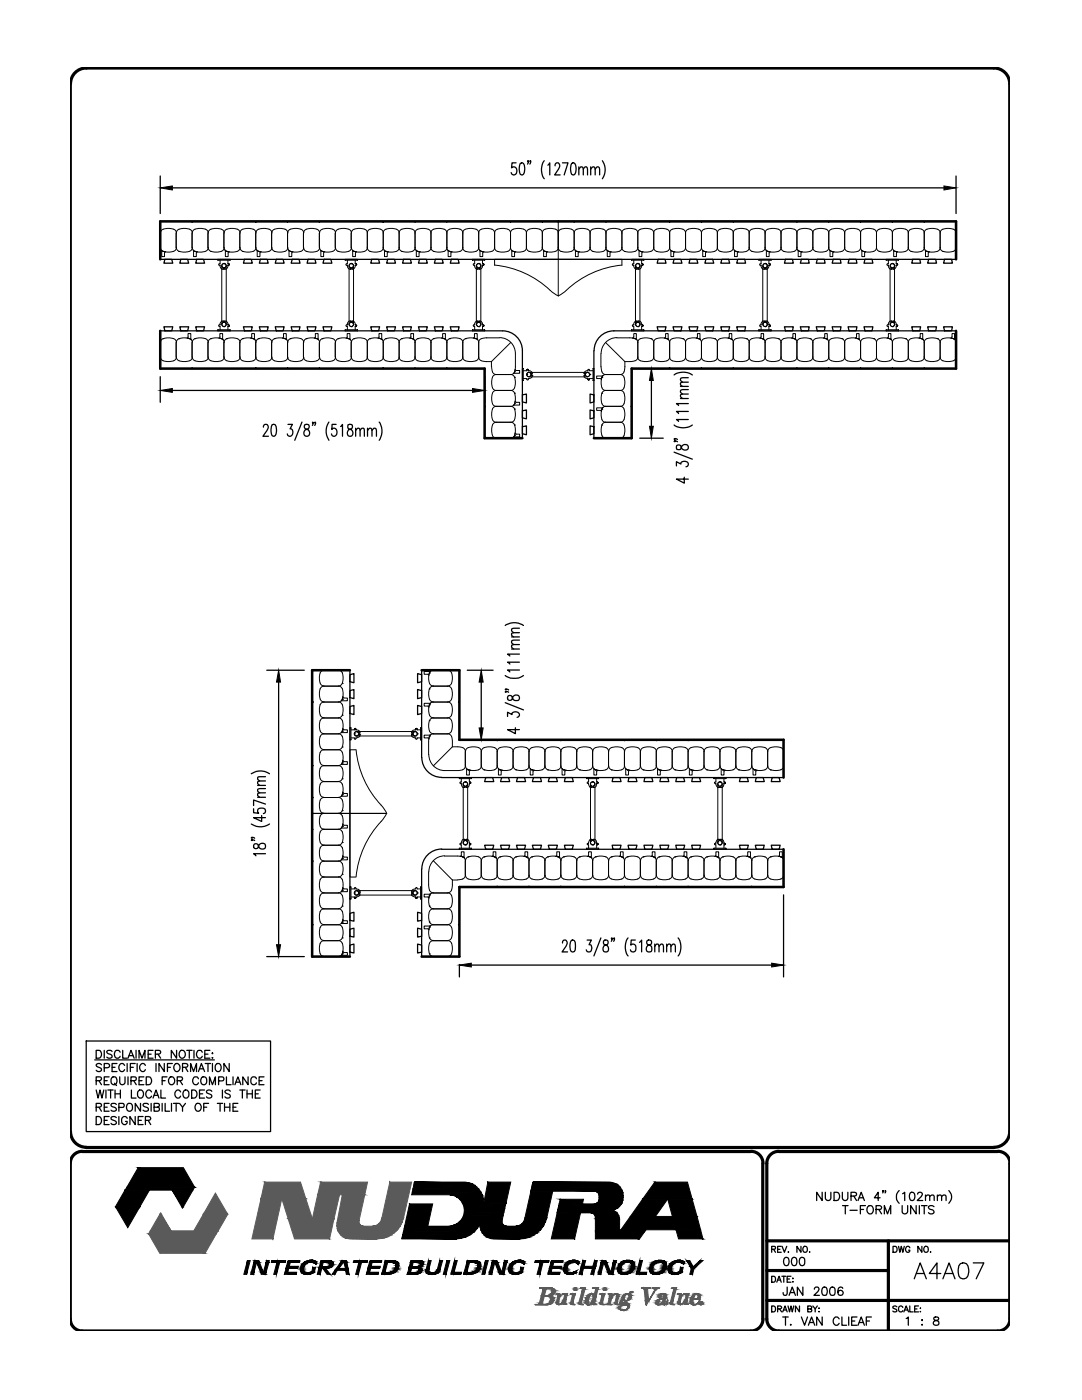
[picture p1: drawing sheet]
<svg xmlns="http://www.w3.org/2000/svg" width="216mm" height="279mm" viewBox="0 0 216 279" stroke-linecap="round" stroke-linejoin="round" font-family="sans-serif">
<!-- layer: LINE9 -->
<g fill="none" stroke="#000" stroke-width=".2">
<path d="M32 46.5v2.9M32 49.4a.78 .78 0 0 0 .6 .8M32.5 50.2h.1M32.6 50.2l-.4-.2 .1 1.2h.5v-.8l.2-.1M32.6 50.2l1.2 .1 .8-.1M32.6 50.2l.5 .1M34.6 45.7l-.8-.1h-.8a.92 .92 0 0 0-1 .9M34.7 45.7a.78 .78 0 0 1 .5 .8M34.7 50.2a.78 .78 0 0 0 .5-.8 .78 .78 0 0 0 .5 .8M35.2 46.5v2.9M35.7 50.2h.1M35.7 45.7a.78 .78 0 0 0-.5 .8"/>
<path d="M38.2 44.2h.3l-.2 .2zM38.3 46.5v2.9M38.6 50l.8 .3-.2 .1v.8h-.6zM38.9 50.2h.1M38.9 50.2a.78 .78 0 0 1-.5-.8 1.1 1.1 0 0 1-1.4 .9l-1.3-.1M38.9 50.2l.8 .1h.9a.92 .92 0 0 0 .9-.9 1.1 1.1 0 0 0 1.4 .9l1.3-.1M41.5 46.5v2.9M42.1 50.2h.1M43.5 51.8v.1zM43.5 51.9h2.4M43.5 51.8h2.4M43.9 53l.1 .4 .3 .3"/>
<path d="M43.9 53h.1M43.9 51.9v.7l-.3 .2 .3 .2M44.2 45.7l-.9-.1h-.8a.92 .92 0 0 0-1 .9 1.1 1.1 0 0 0-1.3-.9h-.9a.92 .92 0 0 0-.9 .9 1.1 1.1 0 0 0-1.4-.9l-1.3 .1M44.2 45.7a.78 .78 0 0 1 .5 .8M44.2 50.2a.78 .78 0 0 0 .5-.8 .78 .78 0 0 0 .6 .8M44.3 53v11.8M44.3 53.7h.1M44.3 53.7h.2M44.5 53.4a.42 .42 0 0 1-.1-.6 .42 .42 0 0 1 .6 0 .42 .42 0 0 1-.2 .6M44.5 53.4h.1M44.5 53.7h.1M44.5 53.4v.3"/>
<path d="M44.7 46.5v2.9M44.8 53.4h.1M44.8 53.7h.1M44.8 53.4v.3M44.9 50l.9 .3-.3 .1v.8h-.5zM45.1 53v11.8M45.2 50.2h.1M45.5 52.9h.1h-.1M45.5 53v.2a.58 .58 0 0 1-.7 .5M45.5 53h.1M45.5 51.9v.7h.1M45.5 52.9v.1"/>
<path d="M45.6 52.6l.2 .2-.2 .1 .2-.1zM45.9 51.8v.1zM47.9 46.5v2.9M48.4 50.2h.1M50.9 44.2l.1 .2 .2-.2-.2 .2-.1-.2h.3zM51 46.5v2.9M51.6 50.2h.1M51.6 50.2a.78 .78 0 0 1-.5-.8 1.1 1.1 0 0 1-1.4 .9h-.8a.92 .92 0 0 1-1-.9 1.1 1.1 0 0 1-1.4 .9l-1.2-.1M51.6 50.2l-.3-.2v1.2h.6v-.8l.2-.1M51.6 50.2l1.3 .1 .8-.1M51.6 50.2l.5 .1M53.7 45.7l-.8-.1h-.9a.92 .92 0 0 0-.9 .9 1.1 1.1 0 0 0-1.4-.9h-.8a.92 .92 0 0 0-1 .9 1.1 1.1 0 0 0-1.4-.9h-.8a.92 .92 0 0 0-1 .9"/>
<path d="M53.7 45.7a.78 .78 0 0 1 .5 .8M53.7 50.2a.78 .78 0 0 0 .5-.8 1.1 1.1 0 0 0 1.4 .9h.9a.92 .92 0 0 0 .9-.9 .78 .78 0 0 0 .6 .8M54.2 46.5v2.9M54.8 50.2h.1M57.3 44.2h.2l-.1 .2zM57.4 46.5v2.9M57.6 50l.9 .3-.3 .1v.8h-.5zM57.9 50.2h.1M60.6 46.5v2.9M61.1 50.2h.1M63.6 44.2h.3l-.2 .2zM63.7 46.5v2.9"/>
<path d="M64 50l.8 .3-.2 .1v.8h-.6zM64.3 50.2h.1M64.3 50.2a.78 .78 0 0 1-.5-.8 1.1 1.1 0 0 1-1.4 .9h-.8a.92 .92 0 0 1-1-.9 1.1 1.1 0 0 1-1.4 .9l-1.2-.1M66.9 46.5v2.9M67.5 50.2h.1M68.9 51.8v.1zM68.9 51.9h2.4M68.9 51.8h2.4M69.3 53l.1 .4 .3 .3M69.3 53h.1M69.3 51.9v.7l-.3 .2 .3 .2M69.7 53v11.8"/>
<path d="M69.7 53.7h.1M69.7 53.7h.2M69.9 53.4a.42 .42 0 0 1-.1-.6 .42 .42 0 0 1 .6 0 .42 .42 0 0 1-.2 .6M69.9 53.4h.1M69.9 53.7h.1M69.9 53.4v.3M70.1 46.5v2.9M70.2 53.4h.1M70.2 53.7h.1M70.2 53.4v.3M70.5 53v11.8M70.6 50.2h.1"/>
<path d="M70.7 45.7a.78 .78 0 0 0-.6 .8 1.1 1.1 0 0 0-1.4-.9h-.8a.92 .92 0 0 0-1 .9 1.1 1.1 0 0 0-1.3-.9h-.9a.92 .92 0 0 0-.9 .9 1.1 1.1 0 0 0-1.4-.9h-.8a.92 .92 0 0 0-1 .9 1.1 1.1 0 0 0-1.4-.9h-.8a.92 .92 0 0 0-1 .9 1.1 1.1 0 0 0-1.4-.9h-.8a.92 .92 0 0 0-1 .9M70.7 45.7l.8-.1h.8a.92 .92 0 0 1 1 .9M70.9 52.9h.1h-.1M70.9 53v.2a.58 .58 0 0 1-.7 .5M70.9 53h.1M70.9 51.9v.7h.1M70.9 52.9v.1M71 52.6l.2 .2-.2 .1 .2-.1zM71.3 51.8v.1zM73.3 46.5v2.9M73.8 50.2h.1M76.3 44.2l.2 .2 .1-.2-.1 .2-.2-.2h.3z"/>
<path d="M76.5 46.5a1.1 1.1 0 0 0-1.4-.9h-.8a.92 .92 0 0 0-1 .9M76.5 46.5v2.9M77 50.2h.1M77 50.2a.78 .78 0 0 1-.5-.8 1.1 1.1 0 0 1-1.4 .9h-.8a.92 .92 0 0 1-1-.9 1.1 1.1 0 0 1-1.4 .9l-1.2-.1 .5 .1-.3 .1v.8h-.5l-.1-1.2 .4 .2a.78 .78 0 0 1-.6-.8 1.1 1.1 0 0 1-1.4 .9h-.8a.92 .92 0 0 1-1-.9 1.1 1.1 0 0 1-1.3 .9l-1.3-.1M77 50.2l-.3-.2v1.2h.6v-.8l.2-.1M77 50.2l1.3 .1 .8-.1M77 50.2l.5 .1M79.1 45.7l-.8-.1h-.9a.92 .92 0 0 0-.9 .9M79.1 45.7a.78 .78 0 0 1 .5 .8M79.1 50.2a.78 .78 0 0 0 .5-.8 .78 .78 0 0 0 .6 .8M79.6 46.5v2.9M80.2 50.2h.1"/>
<path d="M80.2 45.7a.78 .78 0 0 0-.6 .8M80.2 45.7l.8-.1h.9a.92 .92 0 0 1 .9 .9M82.7 44.2h.2l-.1 .2zM82.8 46.5v2.9M83 50l.9 .3-.3 .1v.8h-.5zM83.3 50.2h.1M83.4 50.2a.78 .78 0 0 1-.6-.8 1.1 1.1 0 0 1-1.4 .9l-1.2-.1M83.4 50.2l.8 .1h.8a.92 .92 0 0 0 1-.9 1.1 1.1 0 0 0 1.4 .9l1.2-.1M86 46.5a1.1 1.1 0 0 0-1.4-.9h-.8a.92 .92 0 0 0-1 .9M86 46.5v2.9M86.5 50.2h.1M88.6 45.7l-.8-.1h-.8a.92 .92 0 0 0-1 .9"/>
<path d="M88.6 45.7a.78 .78 0 0 1 .6 .8M88.6 50.2a.78 .78 0 0 0 .6-.8 .78 .78 0 0 0 .5 .8l-.3-.2v1.2h.6v-.8l.2-.1-.5-.1 .8 .1h.9a.92 .92 0 0 0 .9-.9 1.1 1.1 0 0 0 1.4 .9h.9a.92 .92 0 0 0 .9-.9 .78 .78 0 0 0 .6 .8M89 44.2h.3l-.1 .2zM89.2 46.5v2.9M89.7 45.7a.78 .78 0 0 0-.5 .8M89.7 50.2h.1M89.7 45.7l.8-.1h.9a.92 .92 0 0 1 .9 .9M92.3 46.5v2.9M92.9 50.2h.1M94.3 51.8v.1zM94.3 51.9h2.4M94.3 51.8h2.4"/>
<path d="M94.7 53l.1 .4 .3 .3M94.7 53h.1M94.7 51.9v.7l-.3 .2 .3 .2M95.1 53v11.8M95.1 53.7h.1M95.1 53.7h.2M95.3 53.4a.42 .42 0 0 1-.1-.6 .42 .42 0 0 1 .6 0 .42 .42 0 0 1-.2 .6M95.3 53.4h.1M95.3 53.7h.1M95.3 53.4v.3M95.5 46.5a1.1 1.1 0 0 0-1.4-.9h-.8a.92 .92 0 0 0-1 .9M95.5 46.5v2.9"/>
<path d="M95.6 53.4h.1M95.6 53.7h.1M95.6 53.4v.3M95.9 53v11.8M96.1 50.2l-.4-.2 .1 1.2h.5v-.8l.2-.1M96.1 50.2h.1M96.1 50.2l1.2 .1 .8-.1M96.1 50.2l.5 .1M96.3 52.9h.1h-.1M96.3 53v.2a.58 .58 0 0 1-.7 .5M96.3 53h.1M96.3 51.9v.7h.1"/>
<path d="M96.3 52.9v.1M96.4 52.6l.2 .2-.2 .1 .2-.1zM96.7 51.8v.1zM98.1 45.7l-.8-.1h-.8a.92 .92 0 0 0-1 .9M98.2 45.7a.78 .78 0 0 1 .5 .8M98.2 50.2a.78 .78 0 0 0 .5-.8 1.1 1.1 0 0 0 1.4 .9h.8a.92 .92 0 0 0 1-.9 .78 .78 0 0 0 .5 .8M98.7 46.5v2.9M99.2 50.2h.1M101.7 44.2h.3l-.1 .2zM101.9 46.5a1.1 1.1 0 0 1 1.3-.9h.9a.92 .92 0 0 1 .9 .9M101.9 46.5v2.9M101.9 46.5a1.1 1.1 0 0 0-1.4-.9h-.8a.92 .92 0 0 0-1 .9"/>
<path d="M102.1 50l.8 .3-.2 .1v.8h-.6zM102.4 50.2h.1M102.4 50.2l.8 .1h.9a.92 .92 0 0 0 .9-.9 1.1 1.1 0 0 0 1.4 .9l1.3-.1M105 46.5v2.9M105.6 50.2h.1M107.7 45.7l-.9-.1h-.8a.92 .92 0 0 0-1 .9M107.7 50.2a.78 .78 0 0 0 .5-.8 .78 .78 0 0 0 .6 .8M107.7 45.7a.78 .78 0 0 1 .5 .8M108.1 44.2h.2l-.1 .2zM108.2 46.5a1.1 1.1 0 0 1 1.4-.9h.8a.92 .92 0 0 1 1 .9 1.1 1.1 0 0 1 1.4-.9h.8a.92 .92 0 0 1 1 .9M108.2 46.5v2.9M108.4 50l.1 1.2h.5v-.8l.3-.1-.5-.1"/>
<path d="M108.4 49.9l.4 .3M108.8 50.2h.1M109.8 57.9a18.8 18.8 0 0 0-11.1-5v-1.1h25.4v1.1a18.4 18.4 0 0 0-11.1 5M109.8 57.9l1.6 1.2M111.4 44.2v14.8M111.9 50.2h.1M113 57.9l-1.6 1.2M114.4 44.2h.3l-.1 .2zM114.6 46.5a1.1 1.1 0 0 1 1.3-.9h.9a.92 .92 0 0 1 .9 .9M114.6 46.5v2.9M114.8 50l.8 .3-.2 .1v.8h-.6zM115.1 50.2a.78 .78 0 0 1-.5-.8 1.1 1.1 0 0 1-1.4 .9h-.8a.92 .92 0 0 1-1-.9 1.1 1.1 0 0 1-1.4 .9l-1.2-.1"/>
<path d="M115.1 50.2h.1M117.7 46.5a1.1 1.1 0 0 1 1.4-.9h.9a.92 .92 0 0 1 .9 .9M117.7 46.5v2.9M118.3 50.2h.1M120.8 44.2h.2l-.1 .2zM120.9 46.5a1.1 1.1 0 0 1 1.4-.9h.8a.92 .92 0 0 1 1 .9M120.9 46.5v2.9M121.1 50l.9 .3-.3 .1v.8h-.5zM121.5 50.2a.78 .78 0 0 1-.6-.8 1.1 1.1 0 0 1-1.4 .9h-.8a.92 .92 0 0 1-1-.9 1.1 1.1 0 0 1-1.3 .9l-1.3-.1M121.5 50.2h.1M124.1 46.5v2.9M124.6 45.7a.78 .78 0 0 0-.5 .8"/>
<path d="M124.6 50.2a.78 .78 0 0 1-.5-.8 1.1 1.1 0 0 1-1.4 .9l-1.2-.1M124.6 50.2h.1M124.6 45.7l.9-.1h.8a.92 .92 0 0 1 1 .9M126 51.8v.1zM126 51.9h2.5M126 51.8h2.5M126.5 53v.4l.3 .3M126.5 53h.1M126.5 51.9v.7l-.3 .2 .3 .2M126.8 53v11.8M126.8 53.7h.1M126.8 53.7h.3"/>
<path d="M127.1 53.4a.42 .42 0 0 1-.2-.6 .42 .42 0 0 1 .7 0 .42 .42 0 0 1-.2 .6M127.1 53.4h.1M127.1 53.7h.1M127.1 53.4v.3M127.3 46.5a1.1 1.1 0 0 1 1.3-.9h.9a.92 .92 0 0 1 .9 .9M127.3 46.5v2.9M127.4 53.4h.1M127.4 53.7h.1M127.4 53.4v.3M127.5 50l.8 .3-.2 .1v.8h-.6zM127.7 53v11.8M127.8 50.2a.78 .78 0 0 1-.5-.8 1.1 1.1 0 0 1-1.4 .9l-1.3-.1"/>
<path d="M127.8 50.2h.1M127.8 50.2l.8 .1h.9a.92 .92 0 0 0 .9-.9 1.1 1.1 0 0 0 1.4 .9l1.3-.1M128 52.9h.2h-.2M128 53v.2a.58 .58 0 0 1-.6 .5M128 53h.1M128 51.9v.7h.2M128 52.9v.1M128.2 52.6l.1 .2-.1 .1 .1-.1zM128.5 51.8v.1zM130.4 46.5v2.9M131 50.2h.1M133.1 45.7l-.9-.1h-.8a.92 .92 0 0 0-1 .9"/>
<path d="M133.1 50.2a.78 .78 0 0 0 .5-.8 .78 .78 0 0 0 .6 .8l-.4-.2 .1 1.2h.5v-.8l.3-.1-.5-.1 .8 .1h.8a.92 .92 0 0 0 1-.9 1.1 1.1 0 0 0 1.4 .9h.8a.92 .92 0 0 0 1-.9 .78 .78 0 0 0 .5 .8M133.1 45.7a.78 .78 0 0 1 .5 .8M133.5 44.2h.2l-.1 .2zM133.6 46.5v2.9M134.2 45.7a.78 .78 0 0 0-.6 .8M134.2 50.2h.1M134.2 45.7l.8-.1h.8a.92 .92 0 0 1 1 .9M136.8 46.5a1.1 1.1 0 0 1 1.4-.9h.8a.92 .92 0 0 1 1 .9M136.8 46.5v2.9M137.3 50.2h.1M139.8 44.2h.3l-.1 .2zM140 46.5v2.9"/>
<path d="M140.5 50.2l-.3-.2v1.2h.6v-.8l.2-.1M140.5 50.2h.1M140.5 50.2l.5 .1M140.5 50.2l1.3 .1 .8-.1M142.6 45.7l-.8-.1h-.9a.92 .92 0 0 0-.9 .9M142.6 50.2a.78 .78 0 0 0 .5-.8 .78 .78 0 0 0 .6 .8M142.6 45.7a.78 .78 0 0 1 .5 .8M143.1 46.5v2.9M143.7 45.7a.78 .78 0 0 0-.6 .8M143.7 50.2h.1M143.7 45.7l.8-.1h.9a.92 .92 0 0 1 .9 .9M146.2 44.2h.2l-.1 .2z"/>
<path d="M146.3 46.5a1.1 1.1 0 0 1 1.4-.9h.8a.92 .92 0 0 1 1 .9M146.3 46.5v2.9M146.5 50l.9 .3-.3 .1v.8h-.5zM146.9 50.2a.78 .78 0 0 1-.6-.8 1.1 1.1 0 0 1-1.4 .9l-1.2-.1M146.9 50.2h.1M146.9 50.2l.8 .1h.8a.92 .92 0 0 0 1-.9 1.1 1.1 0 0 0 1.4 .9l1.2-.1M149.5 46.5v2.9M150 50.2h.1M151.4 51.8v.1zM151.4 51.9h2.5M151.4 51.8h2.5M151.9 53v.4l.3 .3"/>
<path d="M151.9 53h.1M151.9 51.9v.7l-.3 .2 .3 .2M152.1 45.7l-.8-.1h-.8a.92 .92 0 0 0-1 .9M152.1 50.2a.78 .78 0 0 0 .6-.8 .78 .78 0 0 0 .5 .8M152.1 45.7a.78 .78 0 0 1 .6 .8M152.2 53v11.8M152.2 53.7h.1M152.2 53.7h.3M152.5 53.4a.42 .42 0 0 1-.2-.6 .42 .42 0 0 1 .7 0 .42 .42 0 0 1-.2 .6M152.5 53.4h.1M152.5 53.7h.1M152.5 53.4v.3"/>
<path d="M152.7 46.5a1.1 1.1 0 0 1 1.3-.9h.9a.92 .92 0 0 1 .9 .9M152.7 46.5v2.9M152.8 53.4h.1M152.8 53.7h.1M152.8 53.4v.3M152.9 50l.8 .3-.2 .1v.8h-.6zM153.1 53v11.8M153.2 50.2h.1M153.4 52.9h.2h-.2M153.4 53v.2a.58 .58 0 0 1-.6 .5M153.4 53h.1M153.4 51.9v.7h.2"/>
<path d="M153.4 52.9v.1M153.6 52.6l.1 .2-.1 .1 .1-.1zM153.9 51.8v.1zM155.8 46.5a1.1 1.1 0 0 1 1.4-.9h.9a.92 .92 0 0 1 .9 .9M155.8 46.5v2.9M156.4 50.2h.1M158.9 44.2h.2l-.1 .2zM159 46.5v2.9M159.6 50.2a.78 .78 0 0 1-.6-.8 1.1 1.1 0 0 1-1.4 .9h-.8a.92 .92 0 0 1-1-.9 1.1 1.1 0 0 1-1.3 .9l-1.3-.1M159.6 50.2l-.4-.2 .1 1.2h.5v-.8l.2-.1M159.6 50.2h.1M159.6 50.2l.5 .1"/>
<path d="M159.6 50.2l1.2 .1 .8-.1M161.6 45.7l-.8-.1h-.8a.92 .92 0 0 0-1 .9M161.7 50.2a.78 .78 0 0 0 .5-.8 1.1 1.1 0 0 0 1.4 .9h.8a.92 .92 0 0 0 1-.9 .78 .78 0 0 0 .5 .8M161.7 45.7a.78 .78 0 0 1 .5 .8M162.2 46.5a1.1 1.1 0 0 1 1.4-.9h.8a.92 .92 0 0 1 1 .9M162.2 46.5v2.9M162.7 50.2h.1M165.2 44.2h.3l-.1 .2zM165.4 46.5a1.1 1.1 0 0 1 1.3-.9h.9a.92 .92 0 0 1 .9 .9M165.4 46.5v2.9M165.6 50l.8 .3-.2 .1v.8h-.6zM165.9 50.2h.1"/>
<path d="M168.5 46.5a1.1 1.1 0 0 1 1.4-.9h.9a.92 .92 0 0 1 .9 .9M168.5 46.5v2.9M169.1 50.2h.1M171.6 44.2h.2l-.1 .2zM171.7 46.5a1.1 1.1 0 0 1 1.4-.9h.8a.92 .92 0 0 1 1 .9M171.7 46.5v2.9M171.9 50l.9 .3-.3 .1v.8h-.5zM172.3 50.2a.78 .78 0 0 1-.6-.8 1.1 1.1 0 0 1-1.4 .9h-.8a.92 .92 0 0 1-1-.9 1.1 1.1 0 0 1-1.3 .9l-1.3-.1M172.3 50.2h.1M174.9 46.5a1.1 1.1 0 0 1 1.4-.9h.8a.92 .92 0 0 1 1 .9M174.9 46.5v2.9M175.4 50.2h.1"/>
<path d="M176.8 51.8v.1zM176.8 51.9h2.5M176.8 51.8h2.5M177.3 53v.4l.3 .3M177.3 53h.1M177.3 51.9v.7l-.3 .2 .3 .2M177.6 53v11.8M177.6 53.7h.1M177.6 53.7h.3M177.9 53.4a.42 .42 0 0 1-.2-.6 .42 .42 0 0 1 .7 0 .42 .42 0 0 1-.2 .6M177.9 53.4h.1M177.9 53.7h.1"/>
<path d="M177.9 53.4v.3M177.9 44.2h.3l-.1 .2zM178.1 46.5v2.9M178.2 53.4h.1M178.2 53.7h.1M178.2 53.4v.3M178.5 53v11.8M178.6 45.7a.78 .78 0 0 0-.5 .8M178.6 50.2h.1M178.6 45.7l.8-.1h.9a.92 .92 0 0 1 .9 .9M178.8 52.9h.2h-.2M178.8 53v.2a.58 .58 0 0 1-.6 .5"/>
<path d="M178.8 53h.1M178.8 51.9v.7h.2M178.8 52.9v.1M179 52.6l.1 .2-.1 .1 .1-.1zM179.3 51.8v.1zM181.2 46.5a1.1 1.1 0 0 1 1.4-.9h.9a.92 .92 0 0 1 .9 .9M181.2 46.5v2.9M181.8 50.2h.1M184.3 44.2h.2l-.1 .2zM184.4 46.5v2.9M185 50.2a.78 .78 0 0 1-.6-.8 1.1 1.1 0 0 1-1.4 .9h-.8a.92 .92 0 0 1-1-.9 1.1 1.1 0 0 1-1.3 .9l-1.3-.1 .5 .1-.2 .1v.8h-.6v-1.3l.3 .3a.78 .78 0 0 1-.5-.8 1.1 1.1 0 0 1-1.4 .9h-.8a.92 .92 0 0 1-1-.9 1.1 1.1 0 0 1-1.4 .9l-1.2-.1M185 50.2l-.4-.2 .1 1.2h.5v-.8l.2-.1"/>
<path d="M185 50.2h.1M185 50.2l.5 .1M185 50.2l1.2 .1 .8-.1M187 45.7l-.8-.1h-.8a.92 .92 0 0 0-1 .9M187.1 50.2a.78 .78 0 0 0 .5-.8 .78 .78 0 0 0 .5 .8M187.1 45.7a.78 .78 0 0 1 .5 .8M187.6 46.5v2.9M188.1 45.7a.78 .78 0 0 0-.5 .8M188.1 50.2h.1M188.1 45.7l.9-.1h.8a.92 .92 0 0 1 1 .9v2.9M190.8 49.4a1.1 1.1 0 0 1-1.4 .9l-1.3-.1M32 68.4v2.9"/>
<path d="M32 71.3a1.1 1.1 0 0 0 1.4 .9l1.2-.2M32.5 67.6h.1M34.6 67.6l-.8-.2-.8 .1a.92 .92 0 0 0-1 .8M34.7 67.6a.78 .78 0 0 1 .5 .7M34.7 72a.78 .78 0 0 0 .5-.7 .78 .78 0 0 0 .5 .7M35.2 68.4v2.9M35.7 67.6h.1M35.7 67.6a.78 .78 0 0 0-.5 .7M35.7 72l.9 .2 .8-.1a.92 .92 0 0 0 1-.8 1.1 1.1 0 0 0 1.3 .9l.9-.1a.92 .92 0 0 0 .9-.8 1.1 1.1 0 0 0 1.4 .9l1.3-.2M37.3 67.5l.5 .1M37.5 67.3v-.7h.6v1.1M37.6 67.2l-.3 .2"/>
<path d="M37.8 67.6h.1M37.8 67.6l-.8-.2-1.3 .2M37.8 67.6l.4 .2-.1-.1M38.3 73.3l.2 .3h-.3zM38.3 68.4v2.9M38.9 67.6h.1M41.5 68.4v2.9M42.1 67.6h.1M43.5 65.8v.2zM43.5 65.8h2.4M43.5 66h2.4M43.9 67.3v-.7h.5v1.1"/>
<path d="M43.9 67.2l-.2 .3 .5 .1M43.9 64.8h.1M43.9 64.8l-.3 .2 .3 .1v.7M44.1 67.6h.1M44.2 67.6l-.9-.2-.8 .1a.92 .92 0 0 0-1 .8 1.1 1.1 0 0 0-1.3-.9l-.9 .1a.92 .92 0 0 0-.9 .8 .78 .78 0 0 0-.6-.7M44.2 72a.78 .78 0 0 0 .5-.7 1.1 1.1 0 0 0 1.4 .9l.8-.1a.92 .92 0 0 0 1-.8 1.1 1.1 0 0 0 1.4 .9l.8-.1a.92 .92 0 0 0 1-.8 1.1 1.1 0 0 0 1.3 .9l1.3-.2M44.3 64.1l-.3 .3-.1 .4M44.3 64.1h.1M44.3 64.1h.2M44.5 67.7v.1l-.3-.2a.78 .78 0 0 1 .5 .7M44.5 64.3a.44 .44 0 0 0-.2 .7 .44 .44 0 0 0 .7 0 .44 .44 0 0 0-.2-.7M44.5 64.3h.1"/>
<path d="M44.5 64.1h.1M44.5 64.1v.2M44.7 68.4v2.9M44.8 64.1l.5 .1 .2 .6M44.8 64.3h.1M44.8 64.1h.1M44.8 64.1v.2M45.2 67.6h.1M45.3 67.6a.78 .78 0 0 0-.6 .7M45.5 64.8h.1h-.1M45.5 64.8h.1M45.6 64.8l.2 .2-.2 .1 .2-.1z"/>
<path d="M45.6 65.1h-.1v.7M45.9 66h.1M45.9 65.8v.2zM47.9 68.4v2.9M48.4 67.6h.1M50.2 67.3v-.7h.6v1.1M50.3 67.2l-.3 .3 .5 .1M50.5 67.6h.1M50.5 67.6l-.8-.2-.8 .1a.92 .92 0 0 0-1 .8 1.1 1.1 0 0 0-1.4-.9l-1.2 .2M50.5 67.6l.4 .2-.1-.1M51 73.3l.2 .3-.2-.3-.1 .3h.3h-.3zM51 68.4v2.9"/>
<path d="M51.6 67.6h.1M53.7 67.6l-.8-.2-.9 .1a.92 .92 0 0 0-.9 .8 .78 .78 0 0 0-.6-.7M53.7 67.6a.78 .78 0 0 1 .5 .7M53.7 72a.78 .78 0 0 0 .5-.7 1.1 1.1 0 0 0 1.4 .9l.9-.1a.92 .92 0 0 0 .9-.8 1.1 1.1 0 0 0 1.4 .9l.8-.1a.92 .92 0 0 0 1-.8 1.1 1.1 0 0 0 1.4 .9l.8-.1a.92 .92 0 0 0 1-.8 1.1 1.1 0 0 0 1.3 .9l.9-.1a.92 .92 0 0 0 .9-.8 1.1 1.1 0 0 0 1.4 .9l.9-.1a.92 .92 0 0 0 .9-.8 .78 .78 0 0 0 .6 .7M54.2 68.4v2.9M54.8 67.6h.1M54.8 67.6a.78 .78 0 0 0-.6 .7M56.6 67.3v-.7h.5v1.1M56.6 67.2l-.2 .3 .5 .1M56.9 67.6l-.9-.2-1.2 .2M56.9 67.6h.1M56.9 67.6l.3 .2v-.1"/>
<path d="M57.4 73.3l.1 .3h-.2zM57.4 68.4v2.9M57.9 67.6h.1M60.6 68.4v2.9M61.1 67.6h.1M62.7 67.5l.5 .1M62.9 67.3v-.7h.6v1.1M63 67.2l-.3 .2M63.2 67.6l-.8-.2-.8 .1a.92 .92 0 0 0-1 .8 1.1 1.1 0 0 0-1.4-.9l-.8 .1a.92 .92 0 0 0-1 .8 .78 .78 0 0 0-.5-.7M63.2 67.6h.1M63.2 67.6l.4 .2-.1-.1M63.7 73.3l.2 .3h-.3z"/>
<path d="M63.7 68.4v2.9M64.3 67.6h.1M66.9 68.4v2.9M67.5 67.6h.1M68.9 65.8v.2zM68.9 65.8h2.4M68.9 66h2.4M69.3 64.8h.1M69.3 64.8l-.3 .2 .3 .1v.7M69.6 67.6l-.9-.2-.8 .1a.92 .92 0 0 0-1 .8 1.1 1.1 0 0 0-1.3-.9l-.9 .1a.92 .92 0 0 0-.9 .8 .78 .78 0 0 0-.6-.7M69.6 67.6l-.5-.1 .2-.3v-.6h.5v1.1M69.6 67.6h.1"/>
<path d="M69.6 67.6a.78 .78 0 0 1 .5 .7 .78 .78 0 0 1 .6-.7M69.6 67.6l.3 .2M69.7 64.1l-.3 .3-.1 .4M69.7 64.1h.1M69.7 64.1h.2M69.9 67.7v.1M69.9 64.3a.44 .44 0 0 0-.2 .7 .44 .44 0 0 0 .7 0 .44 .44 0 0 0-.2-.7M69.9 64.3h.1M69.9 64.1h.1M69.9 64.1v.2M70.1 68.4v2.9M70.2 64.1l.5 .1 .2 .6"/>
<path d="M70.2 64.3h.1M70.2 64.1h.1M70.2 64.1v.2M70.6 67.6h.1M70.7 72l.8 .2 .8-.1a.92 .92 0 0 0 1-.8 1.1 1.1 0 0 0 1.4 .9l.8-.1a.92 .92 0 0 0 1-.8 1.1 1.1 0 0 0 1.3 .9l1.3-.2M70.7 67.6l.8-.2 .8 .1a.92 .92 0 0 1 1 .8M70.9 64.8h.1h-.1M70.9 64.8h.1M71 64.8l.2 .2-.2 .1 .2-.1zM71 65.1h-.1v.7M71.3 66h.1M71.3 65.8v.2z"/>
<path d="M73.3 68.4v2.9M73.8 67.6h.1M75.6 67.3v-.7h.6v1.1M75.7 67.2l-.3 .3 .5 .1M75.9 67.6l-.8-.2-.8 .1a.92 .92 0 0 0-1 .8M75.9 67.6h.1M75.9 67.6a.78 .78 0 0 1 .6 .7M75.9 67.6l.4 .2-.1-.1M76.5 73.3l.1 .3-.1-.3-.2 .3h.3h-.3zM76.5 68.4v2.9M77 67.6h.1M79.1 67.6l-.8-.2-.9 .1a.92 .92 0 0 0-.9 .8"/>
<path d="M79.1 67.6a.78 .78 0 0 1 .5 .7M79.1 72a.78 .78 0 0 0 .5-.7 .78 .78 0 0 0 .6 .7M79.6 68.4v2.9M80.2 67.6h.1M80.2 67.6a.78 .78 0 0 0-.6 .7M80.2 72l.8 .2 .9-.1a.92 .92 0 0 0 .9-.8 1.1 1.1 0 0 0 1.4 .9l.8-.1a.92 .92 0 0 0 1-.8 1.1 1.1 0 0 0 1.4 .9l1.2-.2M81.8 67.5l.5 .1M82 67.3v-.7h.5v1.1M82 67.2l-.2 .2M82.3 67.6l-.9-.2-1.2 .2M82.3 67.6h.1M82.3 67.6a.78 .78 0 0 1 .5 .7"/>
<path d="M82.3 67.6l.3 .2v-.1M82.8 73.3l.1 .3h-.2zM82.8 68.4v2.9M83.3 67.6h.1M86 68.3a1.1 1.1 0 0 0-1.4-.9l-.8 .1a.92 .92 0 0 0-1 .8M86 68.4v2.9M86.5 67.6h.1M88.6 67.6l-.5-.1 .3-.3-.1-.6h.6v1.1M88.6 67.6l-.8-.2-.8 .1a.92 .92 0 0 0-1 .8M88.6 67.6h.1M88.6 72a.78 .78 0 0 0 .6-.7 .78 .78 0 0 0 .5 .7M88.9 67.7l.1 .1-.4-.2a.78 .78 0 0 1 .6 .7"/>
<path d="M89.2 73.3l.1 .3h-.3zM89.2 68.4v2.9M89.7 67.6a.78 .78 0 0 0-.5 .7M89.7 67.6h.1M89.7 67.6l.8-.2 .9 .1a.92 .92 0 0 1 .9 .8M89.7 72l.8 .2 .9-.1a.92 .92 0 0 0 .9-.8 1.1 1.1 0 0 0 1.4 .9l.9-.1a.92 .92 0 0 0 .9-.8 1.29 1.29 0 0 0 1.6 .9M92.3 68.4v2.9M92.9 67.6a.78 .78 0 0 0-.6 .7M92.9 67.6h.1M94.3 65.8v.2zM94.3 65.8h2.4M94.3 66h2.4"/>
<path d="M94.7 67.3v-.7h.5v1.1M94.7 64.8h.1M94.7 64.8l-.3 .2 .3 .1v.7M94.7 67.2l-.2 .3 .5 .1M95 67.6l-.9-.2-1.2 .2M95 67.6h.1M95 67.6l.3 .2v-.1M95 67.6a.78 .78 0 0 1 .5 .7M95.1 64.1l-.3 .3-.1 .4M95.1 64.1h.1M95.1 64.1h.2M95.3 64.3a.44 .44 0 0 0-.2 .7 .44 .44 0 0 0 .7 0 .44 .44 0 0 0-.2-.7"/>
<path d="M95.3 64.3h.1M95.3 64.1h.1M95.3 64.1v.2M95.5 68.4v2.9M95.6 64.1l.5 .1 .2 .6M95.6 64.3h.1M95.6 64.1h.1M95.6 64.1v.2M96.3 64.8h.1h-.1M96.3 64.8h.1M96.4 64.8l.2 .2-.2 .1 .2-.1zM96.4 65.1h-.1v.7"/>
<path d="M96.7 66h.1M96.7 65.8v.2zM97.1 67.4h2.6M97.1 72.2h1M97.1 67.4a1.3 1.3 0 0 0-1.6 .9M98.1 72.2v1M98.1 73.2l.2 1M98.3 74.2a.78 .78 0 0 0 .7 .5 1.1 1.1 0 0 0-.9 1.4l.1 .9a.92 .92 0 0 0 .8 .9 1.1 1.1 0 0 0-.9 1.4l.1 .8a.92 .92 0 0 0 .8 1 1.1 1.1 0 0 0-.9 1.4l.1 .8a.92 .92 0 0 0 .8 1 1.1 1.1 0 0 0-.9 1.3l.1 .9a.92 .92 0 0 0 .8 .9M99 77.9h2.9M99 74.7h2.9M99.7 67.4a3.2 3.2 0 0 1 3.1 3.2v2.8l-.1 .8M101.9 68.4l-3.8 3.8"/>
<path d="M101.9 74.7a.78 .78 0 0 1 .8 .6M101.9 77.9a.78 .78 0 0 1 .8 .6M102.7 75.3h.1M102.7 74.2h.1M102.7 78.5h.1M102.7 75.3l.1 .8v.9a.92 .92 0 0 1-.9 .9M102.7 78.5l.1 .8-.1 1.2M102.8 73.7l-.1 .5M102.8 73.7l.2 .2h.7v.6h-1.2l.2-.3a.78 .78 0 0 1-.8 .5M104.2 73.6h.2zM104.2 75.9h.2zM104.2 73.6v2.3"/>
<path d="M104.4 75.6h.7l.2 .2 .2-.2M104.4 73.6v2.3M105.1 73.8v.2h-.7M105.2 73.7l.2 .1zM105.4 74v-.2v.2M105.4 74h.1M105.5 74l.6 .2 .1 .4M105.5 74h.1M105.5 75.6h.1M105.5 75.2h11.7M105.5 74.3h11.7M105.9 74.6a.44 .44 0 0 0-.6-.2 .44 .44 0 0 0 0 .7 .44 .44 0 0 0 .6-.2"/>
<path d="M105.9 74.9h.1M105.9 74.6h.1M105.9 74.9h.2M105.9 74.6h.2M106.2 74.9h.1M106.1 74.9h.1M106.2 75.2l-.3 .3-.4 .1M106.2 74.6h-.1M106.2 75.2h.1M106.2 74.9v.3M116.6 74.9a.59 .59 0 0 0 .6 .7M116.6 74.6h.1"/>
<path d="M116.6 74.9h.1M116.6 74.3h.1M116.6 74.3v.3M116.6 74.9h.2M116.6 74.6h.2M116.8 74.6a.44 .44 0 0 1 .7-.2 .44 .44 0 0 1 0 .7 .44 .44 0 0 1-.7-.2M116.8 74.6h.1M116.8 74.9h.1M117.2 74l-.6 .3M117.2 75.6h.1M117.2 74h.1M117.2 74l.3-.3 .1 .3h.7"/>
<path d="M117.3 75.6v.1v-.1M117.3 75.7l.2 .1 .1-.1-.1 .1zM118.3 75.9h.2zM118.3 73.6h.2zM118.3 75.6h-.7v.1M118.3 73.6v2.3M118.5 73.6v2.3M120.1 75.3h.1M120.1 78.5h.1M120.1 75.3l-.1 .8v.9a.92 .92 0 0 0 .9 .9 1.1 1.1 0 0 0-.9 1.4v.8a.92 .92 0 0 0 .9 1 .78 .78 0 0 0-.8 .5M120.1 74.2a.78 .78 0 0 0 .8 .5 .78 .78 0 0 0-.8 .6M120.2 75h-1.1v.6h.8l.1 .2 .1-.5"/>
<path d="M120.3 74.9l-.1 .1M120.3 75l-.2 .3M120.8 77.9h3M120.8 74.7h3M120.8 68.4l3.9 3.8M123.1 67.4h2.8l.8 .2M123.1 67.4a3.2 3.2 0 0 0-3.2 3.2l.1 2.8 .1 .8M123.8 77.9a1.1 1.1 0 0 1 .9 1.4l-.1 .8a.92 .92 0 0 1-.8 1M123.8 74.7a1.1 1.1 0 0 1 .9 1.4l-.1 .9a.92 .92 0 0 1-.8 .9M124.5 74.2a.78 .78 0 0 1-.7 .5M124.7 72.2l-.2 2M126 65.8v.2z"/>
<path d="M126 65.8h2.5M126 66h2.5M126.2 67.5l.5 .1M126.2 67.4l.2-.1 .1-.7h.5v1.1M126.5 64.8h.1M126.5 64.8l-.3 .2 .3 .1v.7M126.7 67.6h.1M126.7 67.6l.4 .2-.1-.1M126.7 67.6a.78 .78 0 0 1 .6 .7M126.8 64.1l-.3 .3v.4M126.8 64.1h.1M126.8 64.1h.3"/>
<path d="M127.1 64.3a.44 .44 0 0 0-.2 .7 .44 .44 0 0 0 .7 0 .44 .44 0 0 0-.2-.7M127.1 64.3h.1M127.1 64.1h.1M127.1 64.1v.2M127.3 68.4v2.9M127.4 64.1l.4 .1 .2 .6M127.4 64.3h.1M127.4 64.1h.1M127.4 64.1v.2M128 64.8h.2h-.2M128 64.8h.1M128.2 64.8l.1 .2-.1 .1 .1-.1z"/>
<path d="M128.2 65.1h-.2v.7M128.5 66h.1M128.5 65.8v.2zM129.9 67.6l-.8-.2-.9 .1a.92 .92 0 0 0-.9 .8M129.9 67.6h.1M129.9 67.6a.78 .78 0 0 1 .5 .7M130.4 68.4v2.9M133.1 72l-.9 .2-.8-.1a.92 .92 0 0 1-1-.8 1.1 1.1 0 0 1-1.3 .9l-.9-.1a.92 .92 0 0 1-.9-.8 1.3 1.3 0 0 1-1.6 .9h-1M133.1 67.6h.1M133.1 67.6l.3 .2v-.1M133.1 67.6a.78 .78 0 0 1 .5 .7M133.1 72a.78 .78 0 0 0 .5-.7 .78 .78 0 0 0 .6 .7"/>
<path d="M133.3 67.7v-1.1h-.5v.7l-.2 .2 .5 .1-.9-.2-.8 .1a.92 .92 0 0 0-1 .8M133.6 73.3l.1 .3-.1-.3-.1 .3h.2h-.2zM133.6 68.4v2.9M134.2 67.6a.78 .78 0 0 0-.6 .7M134.2 72l.8 .2 .8-.1a.92 .92 0 0 0 1-.8 1.1 1.1 0 0 0 1.4 .9l.8-.1a.92 .92 0 0 0 1-.8 1.1 1.1 0 0 0 1.3 .9l1.3-.2M136.2 67.6l-.8-.2-1.2 .2M136.2 67.6h.1M136.3 67.6a.78 .78 0 0 1 .5 .7M136.8 68.4v2.9M139.4 67.6l-.5-.1 .2-.2 .1-.7h.5v1.1M139.4 67.6l-.8-.2-.8 .1a.92 .92 0 0 0-1 .8M139.4 67.6h.1"/>
<path d="M139.4 67.6l.4 .2-.1-.1M139.4 67.6a.78 .78 0 0 1 .6 .7M140 73.3l.1 .3h-.3zM140 68.4v2.9M142.6 67.6l-.8-.2-.9 .1a.92 .92 0 0 0-.9 .8M142.6 67.6h.1M142.6 67.6a.78 .78 0 0 1 .5 .7M142.6 72a.78 .78 0 0 0 .5-.7 .78 .78 0 0 0 .6 .7M143.1 68.4v2.9M143.7 67.6a.78 .78 0 0 0-.6 .7M143.7 72l.8 .2 .9-.1a.92 .92 0 0 0 .9-.8 1.1 1.1 0 0 0 1.4 .9l.8-.1a.92 .92 0 0 0 1-.8 1.1 1.1 0 0 0 1.4 .9l1.2-.2M145.3 67.5l.5 .1"/>
<path d="M145.3 67.4l.2-.1v-.7h.5v1.1M145.8 67.6l-.9-.2-1.2 .2M145.8 67.6h.1M145.8 67.6a.78 .78 0 0 1 .5 .7M145.8 67.6l.3 .2v-.1M146.3 73.3l.1 .3h-.2zM146.3 68.4v2.9M148.9 67.6l-.8-.2-.8 .1a.92 .92 0 0 0-1 .8M148.9 67.6h.1M149 67.6a.78 .78 0 0 1 .5 .7M149.5 68.4v2.9M151.4 65.8v.2z"/>
<path d="M151.4 65.8h2.5M151.4 66h2.5M151.9 64.8h.1M151.9 64.8l-.3 .2 .3 .1v.7M152.1 67.6l-.8-.2-.8 .1a.92 .92 0 0 0-1 .8M152.1 67.6l-.5-.1 .2-.2 .1-.7h.5v1.1M152.1 67.6h.1M152.1 72a.78 .78 0 0 0 .6-.7 1.1 1.1 0 0 0 1.3 .9l.9-.1a.92 .92 0 0 0 .9-.8 1.1 1.1 0 0 0 1.4 .9l.9-.1a.92 .92 0 0 0 .9-.8 1.1 1.1 0 0 0 1.4 .9l1.2-.2M152.2 64.1l-.3 .3v.4M152.2 64.1h.1M152.2 64.1h.3M152.4 67.7l.1 .1-.4-.2a.78 .78 0 0 1 .6 .7"/>
<path d="M152.5 64.3a.44 .44 0 0 0-.2 .7 .44 .44 0 0 0 .7 0 .44 .44 0 0 0-.2-.7M152.5 64.3h.1M152.5 64.1h.1M152.5 64.1v.2M152.7 68.4v2.9M152.8 64.3h.1M152.8 64.1v.2M152.8 64.1l.4 .1 .2 .6M152.8 64.1h.1M153.4 64.8h.2h-.2M153.4 64.8h.1M153.6 64.8l.1 .2-.1 .1 .1-.1z"/>
<path d="M153.6 65.1h-.2v.7M153.9 66h.1M153.9 65.8v.2zM155.3 67.6l-.8-.2-.9 .1a.92 .92 0 0 0-.9 .8M155.3 67.6h.1M155.3 67.6a.78 .78 0 0 1 .5 .7M155.8 68.4v2.9M158.5 67.6l-.9-.2-.8 .1a.92 .92 0 0 0-1 .8M158.5 67.6l-.5-.1 .2-.2v-.7h.5v1.1M158.5 67.6h.1M158.5 67.6a.78 .78 0 0 1 .5 .7M158.5 67.6l.3 .2v-.1"/>
<path d="M159 73.3l.1 .3h-.2zM159 68.4v2.9M161.6 67.6l-.8-.2-.8 .1a.92 .92 0 0 0-1 .8M161.6 67.6h.1M161.7 67.6a.78 .78 0 0 1 .5 .7M161.7 72a.78 .78 0 0 0 .5-.7 1.1 1.1 0 0 0 1.4 .9l.8-.1a.92 .92 0 0 0 1-.8 1.1 1.1 0 0 0 1.3 .9l.9-.1a.92 .92 0 0 0 .9-.8 1.1 1.1 0 0 0 1.4 .9l.9-.1a.92 .92 0 0 0 .9-.8 1.1 1.1 0 0 0 1.4 .9l.8-.1a.92 .92 0 0 0 1-.8 1.1 1.1 0 0 0 1.4 .9l.8-.1a.92 .92 0 0 0 1-.8 .78 .78 0 0 0 .5 .7M162.2 68.4v2.9M164.8 67.6l-.8-.2-.8 .1a.92 .92 0 0 0-1 .8M164.8 67.6l-.5-.1 .2-.2 .1-.7h.5v1.1M164.8 67.6h.1M164.8 67.6a.78 .78 0 0 1 .6 .7M164.8 67.6l.4 .2-.1-.1"/>
<path d="M165.4 73.3l.1 .3h-.3zM165.4 68.4v2.9M168 67.6l-.8-.2-.9 .1a.92 .92 0 0 0-.9 .8M168 67.6h.1M168 67.6a.78 .78 0 0 1 .5 .7M168.5 68.4v2.9M170.7 67.5l.5 .1M170.7 67.4l.2-.1v-.7h.5v1.1M171.2 67.6l-.9-.2-.8 .1a.92 .92 0 0 0-1 .8M171.2 67.6h.1M171.2 67.6a.78 .78 0 0 1 .5 .7M171.2 67.6l.3 .2v-.1"/>
<path d="M171.7 73.3l.1 .3h-.2zM171.7 68.4v2.9M174.3 67.6l-.8-.2-.8 .1a.92 .92 0 0 0-1 .8M174.3 67.6h.1M174.4 67.6a.78 .78 0 0 1 .5 .7M174.9 68.4v2.9M176.8 65.8v.2zM176.8 65.8h2.5M176.8 66h2.5M177.3 64.8h.1M177.3 64.8l-.3 .2 .3 .1v.7M177.5 67.6l-.8-.2-.8 .1a.92 .92 0 0 0-1 .8"/>
<path d="M177.5 67.6l-.5-.1 .2-.2 .1-.7h.5v1.1M177.5 67.6h.1M177.5 67.6a.78 .78 0 0 1 .6 .7M177.5 67.6l.4 .2M177.6 64.1l-.3 .3v.4M177.6 64.1h.1M177.6 64.1h.3M177.8 67.7l.1 .1M177.9 64.3a.44 .44 0 0 0-.2 .7 .44 .44 0 0 0 .7 0 .44 .44 0 0 0-.2-.7M177.9 64.3h.1M177.9 64.1h.1M177.9 64.1v.2"/>
<path d="M178.1 73.3l.1 .3h-.3zM178.1 68.4v2.9M178.2 64.3h.1M178.2 64.1v.2M178.2 64.1l.4 .1 .2 .6M178.2 64.1h.1M178.6 67.6a.78 .78 0 0 0-.5 .7M178.6 72l.8 .2 .9-.1a.92 .92 0 0 0 .9-.8 1.1 1.1 0 0 0 1.4 .9l.9-.1a.92 .92 0 0 0 .9-.8 1.1 1.1 0 0 0 1.4 .9l1.2-.2M178.8 64.8h.2h-.2M178.8 64.8h.1M179 64.8l.1 .2-.1 .1 .1-.1zM179 65.1h-.2v.7"/>
<path d="M179.3 66h.1M179.3 65.8v.2zM180.7 67.6l-.8-.2-1.3 .2M180.7 67.6h.1M180.7 67.6a.78 .78 0 0 1 .5 .7M181.2 68.4v2.9M183.9 67.6l-.9-.2-.8 .1a.92 .92 0 0 0-1 .8M183.9 67.6l-.5-.1 .2-.2v-.7h.5v1.1M183.9 67.6h.1M183.9 67.6a.78 .78 0 0 1 .5 .7M183.9 67.6l.3 .2v-.1M184.4 73.3l.1 .3h-.2z"/>
<path d="M184.4 68.4v2.9M187 67.6l-.8-.2-.8 .1a.92 .92 0 0 0-1 .8M187 67.6h.1M187.1 67.6a.78 .78 0 0 1 .5 .7M187.1 72a.78 .78 0 0 0 .5-.7 .78 .78 0 0 0 .5 .7M187.6 68.4v2.9M188.1 67.6a.78 .78 0 0 0-.5 .7M189.7 67.5l.5 .1M189.7 67.4l.2-.1 .1-.7h.5v1.1M190.2 67.6l-.8-.2-1.3 .2M190.2 67.6h.1M190.2 67.6a.78 .78 0 0 1 .6 .7v3"/>
<path d="M190.2 67.6l.4 .2-.1-.1M190.8 71.3a1.1 1.1 0 0 1-1.4 .9l-1.3-.2M96.7 81l.2 .1-.2 .1zM99 84.3h2.9M99 81.1h2.9M101.9 81.1a.78 .78 0 0 1 .8 .5M101.9 84.3a.78 .78 0 0 1 .8 .5M102.7 81.6h.1M102.7 80.5h.1M102.7 84.8h.1M102.7 86.9h.1M102.7 80.6a.78 .78 0 0 1-.8 .5"/>
<path d="M102.7 86.9a.78 .78 0 0 1-.8 .5h-2.9M102.7 81.6l.1 .9v.8a.92 .92 0 0 1-.9 1M102.7 84.8l.1 .8-.1 1.3M102.8 80.1l-.1 .4M102.8 86.4l-.1 .5M102.8 80.1l.2 .2h.7v.5l-1.2 .1 .2-.3M102.8 86.4l.2 .2h.7v.6h-1.2l.2-.3M120.1 81.6h.1M120.1 84.8h.1M120.1 81.6l-.1 .5M120.1 81.6l-.1 .9v.8a.92 .92 0 0 0 .9 1 1.1 1.1 0 0 0-.9 1.3v.9a.92 .92 0 0 0 .9 .9M120.2 81.4h-1.1v.5h.8l.1 .2"/>
<path d="M120.2 81.4l.1-.1-.2 .3M120.8 84.3h3M120.8 81.1h3M123.8 84.3a1.1 1.1 0 0 1 .9 1.3l-.1 .9a.92 .92 0 0 1-.8 .9h-3M123.8 81.1a1.1 1.1 0 0 1 .9 1.4l-.1 .8a.92 .92 0 0 1-.8 1M125.9 81.1l.1-.1v.2zM63.9 137.4l-.2 .9 .1 .8a.92 .92 0 0 0 .8 1M64.6 133.8h3.2a2.13 2.13 0 0 1 .4 2.8l-.6 .3M64.6 136.9h3a.78 .78 0 0 1 .7 .6M64.6 133.8a1.08 1.08 0 0 0-.9 1.3l.1 .8a.92 .92 0 0 0 .8 1M64.6 136.9a.78 .78 0 0 0-.7 .6M68.3 136.4h.1"/>
<path d="M68.3 139.6h.1M68.3 139.5a.78 .78 0 0 1-.7 .6M68.3 139.5l-.2 .4 .1-.1M68.3 137.4l.2 .9-.2 1.2M68.6 139.3h.7v.6h-1.1M68.6 139.3l-.2-.3-.1 .5M85.4 134.6l.2 .2M85.7 137.5h.1M85.7 134.3h.1M85.7 137.4l-.2 .9 .1 .8a.92 .92 0 0 0 .8 1M85.7 134.3l-.2 .8 .1 .8a.92 .92 0 0 0 .8 1M85.7 134.3l-.1 .5"/>
<path d="M85.9 134h-1.3v.6h.8M85.9 134l-.2 .3M86.4 136.9h3a.78 .78 0 0 1 .7 .6M86.4 133.8h3.2a2.13 2.13 0 0 1 .4 2.8l-.6 .3M86.4 136.9a.78 .78 0 0 0-.7 .6M86.4 133.8a.78 .78 0 0 0-.7 .5M90.1 137.4l.2 .9-.1 .8a.92 .92 0 0 1-.8 1M62.3 140l.2 .1-.2 .1zM62.3 152.7l.2 .1-.2 .1zM62.3 159.1l.2 .1h-.2zM63.9 140.6l-.2 .8 .2 1.3M63.9 156.5l-.2 .8 .1 .9a.92 .92 0 0 0 .8 .9"/>
<path d="M63.9 153.3l-.2 .8 .1 .9a.92 .92 0 0 0 .8 .9M63.9 147l-.2 .8 .1 .8a.92 .92 0 0 0 .8 1M63.9 142.7a.78 .78 0 0 0 .7 .5M63.9 152.2a.78 .78 0 0 0 .7 .6M64.6 140.1h3a.78 .78 0 0 1 .7 .6M64.6 149.6l3.2 .1a2.1 2.1 0 0 1 .5 2.5l.1-.5 .2 .3M64.6 156h3a.78 .78 0 0 1 .7 .5M64.6 152.8h3a.78 .78 0 0 1 .7 .6M64.6 146.5h3a.78 .78 0 0 1 .7 .5M64.6 143.3h3.2a2.1 2.1 0 0 1 .5 2.6M64.6 159.2h3.2a2.13 2.13 0 0 1 .4 2.8l-.6 .3M64.6 140.1a.78 .78 0 0 0-.7 .6"/>
<path d="M64.6 149.6a1.08 1.08 0 0 0-.9 1.4l.2 1.2M64.6 156a.78 .78 0 0 0-.7 .5M64.6 152.8a.78 .78 0 0 0-.7 .6M64.6 146.5a.78 .78 0 0 0-.7 .5M64.6 143.3a1.08 1.08 0 0 0-.9 1.3l.1 .9a.92 .92 0 0 0 .8 .9M64.6 159.2a1.08 1.08 0 0 0-.9 1.3l.1 .8a.92 .92 0 0 0 .8 1M68.3 145.9h.1M68.3 142.7h.1M68.3 152.3h.1M68.3 158.6h.1M68.3 155.4h.1M68.3 149.1h.1"/>
<path d="M68.3 145.9l-.2 .3h.1M68.3 142.7a.78 .78 0 0 1-.7 .5M68.3 152.2l-.2 .4 .1-.1M68.3 152.2a.78 .78 0 0 1-.7 .6M68.3 158.6l-.2 .3h.1M68.3 158.6a.78 .78 0 0 1-.7 .5M68.3 145.9a.78 .78 0 0 1-.7 .5M68.3 140.6l.2 .8-.2 1.3M68.3 158.6l.1-.5 .1 .2 .8 .1v.5h-1.1M68.3 156.5l.2 .8-.2 1.3M68.3 153.3l.2 .8-.1 .9a.92 .92 0 0 1-.8 .9M68.3 147l.2 .8-.1 .8a.92 .92 0 0 1-.8 1"/>
<path d="M68.4 145.4l-.1 .5M68.4 145.4l.2 .2M68.6 145.7h.7v.5h-1.1M68.6 152h.7v.6h-1.1M69.8 145.3h.1M69.8 147.6h.2zM69.8 145.3v2.3M69.9 145.3h.1zM70 147.3h.7l.2 .3 .2-.3M70 145.3v2.3M70.7 145.5v.2h-.7M70.8 145.4l.2 .1-.1-.1-.2 .1z"/>
<path d="M71 149.6h-1.2v25.4h1.2M71 145.7v-.2v.2M71 145.7h.1M71.1 149.6a19.4 19.4 0 0 0 5.5 11.7l.2 .3a.8 .8 0 0 1 0 1.4 21.1 21.1 0 0 0-5.4 9.8l-.3 2.2M71.1 145.7h.2a.51 .51 0 0 1 .5 .6M71.1 145.7h.1M71.1 147.3h.1M71.1 146h11.7M71.1 146.9h11.7M71.5 146.3a.42 .42 0 0 0-.6-.2 .42 .42 0 0 0 0 .7 .42 .42 0 0 0 .6-.2M71.5 146.6h.1M71.5 146.3h.1"/>
<path d="M71.5 146.3h.3M71.5 146.6h.3M71.8 146.6h.1M71.8 146.3h.1M71.8 146.9l-.7 .4M71.8 146.9h.1M71.8 146.6v.3M82.1 146.9l.7 .4M82.1 146.6h.1M82.1 146.3h.1M82.1 146.9h.1M82.1 146.3h.3"/>
<path d="M82.1 146.6v.3M82.2 146.6h.1M82.2 146.6h.2M82.4 146.3a.42 .42 0 0 1 .7-.2 .42 .42 0 0 1 0 .7 .42 .42 0 0 1-.7-.2M82.4 146.6h.1M82.4 146.3h.1M82.8 145.7h-.2a.51 .51 0 0 0-.5 .6M82.8 145.7h.1M82.8 147.3h.1M82.8 147.3l.3 .3 .1-.3h.7M82.9 145.7v-.2v.2M83 145.4l-.1 .1 .2-.1 .1 .1z"/>
<path d="M83.2 145.5v.2h.7M83.9 145.3h.2zM83.9 147.6h.2zM83.9 145.3v2.3M84.1 145.3h.1M84.1 145.3v2.3M85.4 140.9l.2 .2 .1-.5-.2 .8 .2 1.3M85.4 147.3l.2 .2M85.6 147.5l.1-.5-.2 .7a11.1 11.1 0 0 0 .3 4.1 3.2 3.2 0 0 0 2.9 2M85.7 140.7h.1M85.7 143.8h.1M85.7 147h.1"/>
<path d="M85.7 142.7a.78 .78 0 0 0 .7 .5M86.4 140.1h3a.78 .78 0 0 1 .7 .6M86.4 143.3h3.2a2.13 2.13 0 0 1 .4 2.8l-.6 .3M86.4 146.5h3a.78 .78 0 0 1 .7 .5M86.4 140.1a.78 .78 0 0 0-.7 .6l.2-.4-1.3 .1v.5h.8M86.4 143.3h-.2a2.13 2.13 0 0 0-.4 2.8l.6 .3M86.4 146.5a.78 .78 0 0 0-.7 .5l.2-.3h-1.3v.6h.8M90.1 142.7a.78 .78 0 0 1-.7 .5M90.1 147l.2 2M90.1 140.6l.2 .8-.2 1.3M90.3 149l2 .2M90.3 149l-3.8 3.9"/>
<path d="M91.5 140.1l.2-.1v.2zM91.7 155.2v.2zM91.7 155.4h2.3M91.7 155.2h2.3M92 156.5l.4 .7M92 156.5h.1M92 155.4v.7l-.2 .1 .2 .3M92.3 149.2a.78 .78 0 0 1 .6 .8v2.9a.78 .78 0 0 1-.6 .7M92.3 153.6l-.7 .2h-2.9M92.4 157.2h.1M92.4 157.2h.3M92.4 156.5v11.7"/>
<path d="M92.7 156.9a.42 .42 0 0 1-.2-.7 .42 .42 0 0 1 .7 0 .42 .42 0 0 1-.2 .7M92.7 156.9h.1M92.7 157.2h.1M92.7 157.1h.1M92.7 156.9v.2M92.9 152.9a.78 .78 0 0 0 .5 .7l-.3-.2M93 156.9h.1M93 157.1v.1M93 156.9v.3M93.1 153.4v.2M93.1 153.6v1.1h.6v-.7M93.3 156.5v11.7"/>
<path d="M93.4 153.7h.1M93.7 156.4h.1h-.1M93.7 156.5l-.1 .2a.51 .51 0 0 1-.6 .5M93.7 156.5h.1M93.7 155.4v.7h.1M93.7 156.4v.1M93.8 156.1l.2 .1-.2 .2 .2-.2zM94 155.2h.1M94 155.2v.2zM95.5 149.2a.78 .78 0 0 1 .5 .8v2.9a.78 .78 0 0 1-.5 .7M95.5 149.2l-.8-.2-.8 .1a.92 .92 0 0 0-1 .9M95.5 153.6l-.8 .2-1.3-.2 .5 .1-.2 .2"/>
<path d="M96.1 150a1.1 1.1 0 0 1 1.3-1l.9 .1a.92 .92 0 0 1 .9 .9M96.1 152.9a.78 .78 0 0 0 .5 .7M96.6 153.7h.1M96.6 153.6l.8 .2 1.3-.2M99.1 147.6h.2l-.1 .3zM99.2 152.9a.78 .78 0 0 1-.5 .7M99.2 150v2.9M99.2 152.9a.78 .78 0 0 0 .6 .7l-.3-.2M99.4 153.4l.1 .2M99.5 153.6v1.1h.5v-.7M99.8 153.7h.1M99.8 149.2a.78 .78 0 0 0-.6 .8"/>
<path d="M101.8 149.2a.78 .78 0 0 1 .6 .8v2.9a.78 .78 0 0 1-.6 .7M101.9 149.2l-.9-.2-1.2 .2M101.9 153.6l-.9 .2-1.2-.2 .5 .1-.3 .2M102.4 152.9a.78 .78 0 0 0 .6 .7M102.9 153.7h.1M103 153.6l.8 .2 1.2-.2M105 149.2a.78 .78 0 0 1 .6 .8v2.9a.78 .78 0 0 1-.6 .7M105 149.2l-.8-.2-.8 .1a.92 .92 0 0 0-1 .9M105.5 147.6h.1v.3zM105.6 150a1.1 1.1 0 0 1 1.4-1l.8 .1a.92 .92 0 0 1 .9 .9M105.6 152.9a.78 .78 0 0 0 .5 .7l-.3-.2M105.8 153.4v.2"/>
<path d="M105.8 153.6v1.1h.6v-.7M106.1 153.7h.1M106.6 153.7l-.2 .2M108.2 153.6l-.8 .2-1.3-.2 .5 .1M108.7 152.9a.78 .78 0 0 1-.5 .7M108.7 150v2.9M108.8 152.9a.78 .78 0 0 0 .5 .7M109.3 153.7h.1M109.3 153.6l.8 .2 1.3-.2M111.4 149.2a.78 .78 0 0 1 .5 .8v2.9a.78 .78 0 0 1-.5 .7M111.4 149.2l-.8-.2-.9 .1a.92 .92 0 0 0-.9 .9M111.8 147.6h.2l-.1 .3z"/>
<path d="M111.9 152.9a.78 .78 0 0 0 .6 .7l-.3-.2M112.1 153.4l.1 .2M112.2 153.6v1.1h.5v-.7M112.5 153.7h.1M114.5 149.2a.78 .78 0 0 1 .6 .8v2.9a.78 .78 0 0 1-.6 .7M114.6 149.2l-.9-.2-.8 .1a.92 .92 0 0 0-1 .9M114.6 153.6l-.9 .2-1.2-.2 .5 .1-.3 .2M115.1 150a1.1 1.1 0 0 1 1.4-1l.8 .1a.92 .92 0 0 1 1 .9v2.9a.78 .78 0 0 1-.6 .7M115.1 152.9a.78 .78 0 0 0 .6 .7M115.6 153.7h.1M115.7 153.6l.8 .2 1.2-.2M117.1 155.2v.2z"/>
<path d="M117.1 155.4h2.3M117.1 155.2h2.3M117.4 156.5l.4 .7M117.4 156.5h.1M117.4 155.4v.7l-.2 .1 .2 .3M117.8 157.2h.1M117.8 157.2h.3M117.8 156.5v11.7M118.1 156.9a.42 .42 0 0 1-.2-.7 .42 .42 0 0 1 .7 0 .42 .42 0 0 1-.2 .7M118.1 156.9h.1M118.1 157.2h.1M118.1 157.1h.1"/>
<path d="M118.1 156.9v.2M118.3 152.9a.78 .78 0 0 0 .5 .7l-.3-.2M118.4 156.9h.1M118.4 157.1v.1M118.4 156.9v.3M118.5 153.4v.2M118.5 153.6v1.1h.6v-.8l.2-.2-.5-.1M118.7 156.5v11.7M118.8 153.7h.1M118.8 153.6l.9 .2 1.2-.2M119.1 156.4h.1h-.1M119.1 156.5l-.1 .2a.51 .51 0 0 1-.6 .5"/>
<path d="M119.1 156.5h.1M119.1 155.4v.7h.1M119.1 156.4v.1M119.2 156.1l.2 .1-.2 .2 .2-.2zM119.4 155.2h.1M119.4 155.2v.2zM120.9 149.2a.78 .78 0 0 1 .5 .8v2.9a.78 .78 0 0 1-.5 .7M120.9 149.2l-.8-.2-.8 .1a.92 .92 0 0 0-1 .9M121.5 152.9a.78 .78 0 0 0 .5 .7M122 153.7h.1M122 153.6l.8 .2 1.3-.2M124.1 149.2a.78 .78 0 0 1 .5 .8v2.9a.78 .78 0 0 1-.5 .7"/>
<path d="M124.1 149.2l-.8-.2-.9 .1a.92 .92 0 0 0-.9 .9M124.5 147.6h.2l-.1 .3zM124.6 150a1.1 1.1 0 0 1 1.4-1l.9 .1a.92 .92 0 0 1 .9 .9v2.9a.78 .78 0 0 1-.6 .7M124.6 152.9a.78 .78 0 0 0 .6 .7l-.3-.2M124.8 153.4l.1 .2M124.9 153.6v1.1h.5v-.7M125.2 153.7h.1M127.3 153.6l-.9 .2-1.2-.2 .5 .1-.3 .2M127.8 152.9a.78 .78 0 0 0 .6 .7M128.3 153.7h.1M128.4 153.6l.8 .2 1.2-.2M130.4 149.2a.78 .78 0 0 1 .6 .8v2.9a.78 .78 0 0 1-.6 .7"/>
<path d="M130.4 149.2l-.8-.2-.8 .1a.92 .92 0 0 0-1 .9M130.9 147.6h.1v.3zM131 152.9a.78 .78 0 0 0 .5 .7l-.3-.2M131.2 153.4v.2M131.2 153.6v1.1h.6v-.7M131.5 153.7h.1M133.6 149.2a.78 .78 0 0 1 .5 .8v2.9a.78 .78 0 0 1-.5 .7M133.6 149.2l-.8-.2-.8 .1a.92 .92 0 0 0-1 .9M133.6 153.6l-.8 .2-1.3-.2 .5 .1-.2 .2M134.2 152.9a.78 .78 0 0 0 .5 .7M134.7 153.7h.1M134.7 149.2a.78 .78 0 0 0-.5 .8"/>
<path d="M134.7 153.6l.8 .2 1.3-.2M134.7 149.2a2.1 2.1 0 0 1 2.6 .5v3.2a.78 .78 0 0 1-.5 .7M137.2 147.6h.2l-.1 .3zM137.3 152.9a.78 .78 0 0 0 .6 .7l-.3-.2M137.5 153.4l.1 .2M137.6 153.6v1.1h.5l.1-.8 .2-.2-.5-.1 .8 .2 1.3-.2M137.9 153.7h.1M139.9 149.2a.78 .78 0 0 1 .6 .8v2.9a.78 .78 0 0 1-.6 .7M140 149.2l-.9-.2-.8 .1a.92 .92 0 0 0-1 .9M140.5 150a1.1 1.1 0 0 1 1.4-1l.8 .1a.92 .92 0 0 1 1 .9v2.9a.78 .78 0 0 1-.6 .7M140.5 152.9a.78 .78 0 0 0 .6 .7M141 153.7h.1"/>
<path d="M141.1 153.6l.8 .2 1.2-.2M142.5 155.2v.2zM142.5 155.4h2.3M142.5 155.2h2.3M142.8 156.5l.4 .7M142.8 156.5h.1M142.8 155.4v.7l-.2 .1 .2 .3M143.2 157.2h.1M143.2 157.2h.3M143.2 156.5v11.7M143.5 156.9a.42 .42 0 0 1-.2-.7 .42 .42 0 0 1 .7 0 .42 .42 0 0 1-.2 .7M143.5 156.9h.1"/>
<path d="M143.5 157.2h.1M143.5 157.1h.1M143.5 156.9v.2M143.7 152.9a.78 .78 0 0 0 .5 .7l-.3-.2M143.8 156.9h.1M143.8 157.1v.1M143.8 156.9v.3M143.9 153.4v.2M143.9 153.6v1.1h.6v-.7M144.1 156.5v11.7M144.2 153.7h.1M144.2 149.2a.78 .78 0 0 0-.5 .8"/>
<path d="M144.5 156.4h.1h-.1M144.5 156.5l-.1 .2a.51 .51 0 0 1-.6 .5M144.5 156.5h.1M144.5 155.4v.7h.1M144.5 156.4v.1M144.6 156.1l.2 .1-.2 .2 .2-.2zM144.8 155.2h.1M144.8 155.2v.2zM146.3 149.2a.78 .78 0 0 1 .5 .8v2.9a.78 .78 0 0 1-.5 .7M146.3 149.2l-.8-.2-1.3 .2M146.3 153.6l-.8 .2-1.3-.2 .5 .1-.2 .2M146.9 152.9a.78 .78 0 0 0 .5 .7"/>
<path d="M147.4 153.7h.1M147.4 153.6l.8 .2 1.3-.2M149.5 149.2a.78 .78 0 0 1 .5 .8v2.9a.78 .78 0 0 1-.5 .7M149.5 149.2l-.8-.2-.9 .1a.92 .92 0 0 0-.9 .9M149.9 147.6h.2l-.1 .3zM150 150a1.1 1.1 0 0 1 1.4-1l.9 .1a.92 .92 0 0 1 .9 .9M150 152.9a.78 .78 0 0 0 .6 .7l-.3-.2M150.2 153.4l.1 .2M150.3 153.6v1.1h.5v-.7M150.6 153.7h.1M151.1 153.7l-.3 .2M152.7 153.6l-.9 .2-1.2-.2 .5 .1"/>
<path d="M153.2 152.9a.78 .78 0 0 1-.6 .7M153.2 150v2.9M153.2 152.9a.78 .78 0 0 0 .6 .7M153.7 153.7h.1M153.8 149.2a.78 .78 0 0 0-.6 .8M153.8 153.6l.8 .2 1.2-.2M155.8 149.2a.78 .78 0 0 1 .6 .8v2.9a.78 .78 0 0 1-.6 .7M155.8 149.2l-.8-.2-1.2 .2M62.3 171.8l.2 .1h-.2zM62.3 165.4l.2 .1-.2 .1zM63.9 166l-.2 .8 .1 .9a1 1 0 0 0 .8 1 1.08 1.08 0 0 0-.9 1.3l.1 .9a.92 .92 0 0 0 .8 .9M63.9 175.5l-.2 .9 .1 .8a.92 .92 0 0 0 .8 1h-.2a2.13 2.13 0 0 0-.4 2.8l.6 .3"/>
<path d="M63.9 172.4l-.2 .8 .1 .8a.92 .92 0 0 0 .8 1M63.9 162.8l-.2 .9 .1 .8a.92 .92 0 0 0 .8 1M64.6 175h3a.78 .78 0 0 1 .7 .6M64.6 171.9h3a.78 .78 0 0 1 .7 .5M64.6 165.5h3a.78 .78 0 0 1 .7 .6M64.6 162.3h3a.78 .78 0 0 1 .7 .6M64.6 168.7h2.9M64.6 178.2h2.9M64.6 175a.78 .78 0 0 0-.7 .6M64.6 171.9a.78 .78 0 0 0-.7 .5M64.6 165.5a.78 .78 0 0 0-.7 .6M64.6 162.3a.78 .78 0 0 0-.7 .6"/>
<path d="M67.6 168.7h.2a2.1 2.1 0 0 1 .5 2.6M67.6 178.2h.2a2.13 2.13 0 0 1 .4 2.8l-.6 .3M68.2 177.9l-.1 .1M68.3 171.3h.1M68.3 177.7h.1M68.3 174.5h.1M68.3 168.1h.1M68.3 161.8h.1M68.3 165h.1M68.3 171.3l-.2 .3h.1M68.3 171.3a.78 .78 0 0 1-.7 .5M68.3 177.6l-.2 .4"/>
<path d="M68.3 177.6a.78 .78 0 0 1-.7 .6M68.3 168.1a.78 .78 0 0 1-.7 .5M68.3 164.9l-.2 .4 .1-.1M68.3 164.9a.78 .78 0 0 1-.7 .6M68.3 175.5l.2 .9-.2 1.2M68.3 172.4l.2 .8-.1 .8a.92 .92 0 0 1-.8 1M68.3 166l.2 .8-.2 1.3M68.3 162.8l.2 .9-.2 1.2M68.4 170.8l-.1 .5M68.4 170.8l.2 .2M68.6 171.1h.7v.5h-1.1M68.6 177.4h.7v.6h-1.1"/>
<path d="M68.6 164.7h.7v.6h-1.1M68.6 177.4l-.2-.3-.1 .5M68.6 164.7l-.2-.3-.1 .5M69.8 179.4h.1M69.8 177h.2zM69.8 177v2.4M69.9 179.4h.1zM70 177.4h.7l.2-.3 .2 .3M70 179h.7v.1M70 177v2.4M70.7 179.1l.2 .2 .1-.2-.1 .2zM71 179v.1v-.1"/>
<path d="M71 179h.1M71.1 177.4l.4 .1 .3 .3M71.1 179h.1M71.1 177.4h.1M71.1 178.6h11.7M71.1 177.7h11.7M71.5 178a.42 .42 0 0 0-.6-.1 .42 .42 0 0 0 0 .6 .42 .42 0 0 0 .6-.1M71.5 178h.1M71.5 178.4h.1M71.5 178.4h.3M71.5 178h.3M71.8 178h.1"/>
<path d="M71.8 178.4h.1M71.8 178.4a.59 .59 0 0 1-.7 .6M71.8 177.8h.1M71.8 177.8v.2M77.1 162.3h-14.8h14.8M82.1 178.4a.59 .59 0 0 0 .7 .6M82.1 178h.1M82.1 178.4h.1M82.1 177.8h.1M82.1 178.4h.3M82.1 177.8v.2M82.2 178h.1"/>
<path d="M82.2 178h.2M82.4 178a.42 .42 0 0 1 .7-.1 .42 .42 0 0 1 0 .6 .42 .42 0 0 1-.7-.1M82.4 178h.1M82.4 178.4h.1M82.8 177.4l-.4 .1-.3 .3M82.8 179h.1M82.8 177.4h.1M82.8 177.4l.3-.3 .1 .3h.7M82.9 179v.1v-.1M82.9 179.1l.2 .2 .1-.2-.1 .2zM83.9 179.4h.2zM83.9 177h.2z"/>
<path d="M83.9 179h-.7v.1M83.9 177v2.4M84.1 179.4h.1M84.1 177v2.4M85.4 179l.2 .2M85.7 178.8h.1M85.7 178.7l-.2 .8 .1 .9a.92 .92 0 0 0 .8 .9M85.7 178.7l-.1 .5M85.7 178.5h-1.1v.5h.8M85.9 178.4h-.1M85.9 178.4l-.2 .4M86.4 178.2h2.9"/>
<path d="M86.5 171.8l3.8 3.8M88.7 170.8l2.9 .1 .7 .1-.4-.1 .1-.2v-.7h.6v1.1M88.7 170.8a3.2 3.2 0 0 0-3.2 3.2v2.6a1.29 1.29 0 0 0 .9 1.6l-.4 .2-.3 .4M89.4 178.2a1.08 1.08 0 0 1 .9 1.3l-.1 .9a.92 .92 0 0 1-.8 .9M90.3 175.6v1a1.3 1.3 0 0 1-.9 1.6M90.3 175.6h1M91.7 169.3v.2zM91.7 169.3h2.3M91.7 169.5h2.3M92 168.2h.1M92 168.2l-.2 .2 .2 .2v.7M92.3 171h.1"/>
<path d="M92.3 171l.3 .2M92.3 171a.78 .78 0 0 1 .6 .8v2.9l-.2 .4-.4 .3M92.3 175.4l-1 .2M92.4 167.5l-.4 .7M92.4 167.5h.1M92.4 167.5h.3M92.6 171.1l.1 .1M92.7 167.8a.42 .42 0 0 0-.2 .6 .42 .42 0 0 0 .7 0 .42 .42 0 0 0-.2-.6M92.7 167.8h.1M92.7 167.5h.1M92.7 167.5v.3M92.9 174.7a1.1 1.1 0 0 0 1.4 .9l1.2-.2"/>
<path d="M93 167.5a.59 .59 0 0 1 .7 .7M93 167.8h.1M93 167.5h.1M93 167.5v.3M93.4 171h.1M93.7 168.3h.1h-.1M93.7 168.2h.1M93.7 168.2v.1M93.8 168.3l.2 .1-.2 .2 .2-.2zM93.8 168.6h-.1v.7M94 169.5h.1M94 169.3v.1z"/>
<path d="M95.5 171a.78 .78 0 0 1 .5 .8v2.9l-.1 .4-.4 .3M95.5 171l-.8-.2-.8 .1a.92 .92 0 0 0-1 .9M96.1 174.7a1.1 1.1 0 0 0 1.3 .9l.9-.1a.92 .92 0 0 0 .9-.8M96.6 171h.1M98.2 170.9l.2-.1v-.8h.5v1.1M98.2 170.9l.5 .1M98.7 171h.1M98.7 171l.3 .2M98.7 171a.78 .78 0 0 1 .5 .8M98.7 171l-.8-.2-.9 .1a.92 .92 0 0 0-.9 .9M99 171.1v.1M99.2 176.8l.1 .2h-.2z"/>
<path d="M99.2 171.8v2.9M99.2 174.7a.78 .78 0 0 0 .6 .7M99.8 171h.1M99.8 171a.78 .78 0 0 0-.6 .8M99.8 175.4l.8 .2 1.3-.2M101.8 171a.78 .78 0 0 1 .6 .8v2.9l-.2 .4-.4 .3M101.9 171l-.9-.2-1.2 .2M102.4 174.7a1.1 1.1 0 0 0 1.4 .9l1.2-.2M102.9 171h.1M104.5 170.9l.2-.1v-.8h.6v1.1M104.6 170.9l.4 .1-.8-.2-.8 .1a.92 .92 0 0 0-1 .9M105 171h.1"/>
<path d="M105 171l.3 .2M105 171a.78 .78 0 0 1 .6 .8v2.9l-.2 .4-.4 .3M105.3 171.1l.1 .1M105.6 176.8v.2h-.1zM105.6 171.8a1.1 1.1 0 0 1 1.4-1h.4a1.08 1.08 0 0 1 1.3 1M105.6 174.7a1.1 1.1 0 0 0 1.4 .9l.8-.1a.92 .92 0 0 0 .9-.8M106.1 171h.1M108.7 171.8v2.9M108.8 174.7a1.1 1.1 0 0 0 1.3 .9l1.3-.2M109.3 171h.1M109.3 171a.78 .78 0 0 0-.5 .8M109.3 171l1.3-.2 .8 .2-.5-.1 .2-.2v-.7h.5v1.1"/>
<path d="M111.4 171h.1M111.4 171l.3 .2M111.4 171a.78 .78 0 0 1 .5 .8v2.9l-.1 .4-.4 .3M111.7 171.1v.1M111.9 176.8l.1 .2h-.2zM111.9 174.7a1.1 1.1 0 0 0 1.4 .9l1.3-.2M112.5 171h.1M114.5 171a.78 .78 0 0 1 .6 .8v2.9l-.2 .4-.4 .3M114.6 171l-.9-.2-.8 .1a.92 .92 0 0 0-1 .9M115.6 171h.1M117.1 169.3v.2zM117.1 169.3h2.3"/>
<path d="M117.1 169.5h2.3M117.2 170.9l.2-.1v-.8h.6v1.1M117.3 170.9l.4 .1M117.4 168.2h.1M117.4 168.2l-.2 .2 .2 .2v.7M117.7 171h.1M117.7 171l.3 .2M117.7 171a.78 .78 0 0 1 .6 .8l-.1 3.1a2.13 2.13 0 0 1-2.8 .4l-.3-.6M117.7 171l-.8-.2-.8 .1a.92 .92 0 0 0-1 .9M117.8 167.5l-.4 .7M117.8 167.5h.1M117.8 167.5h.3"/>
<path d="M118 171.1l.1 .1M118.1 167.8a.42 .42 0 0 0-.2 .6 .42 .42 0 0 0 .7 0 .42 .42 0 0 0-.2-.6M118.1 167.8h.1M118.1 167.5h.1M118.1 167.5v.3M118.3 174.7a1.1 1.1 0 0 0 1.4 .9l1.2-.2M118.4 167.5a.59 .59 0 0 1 .7 .7M118.4 167.8h.1M118.4 167.5h.1M118.4 167.5v.3M118.8 171h.1M118.8 171a.78 .78 0 0 0-.5 .8"/>
<path d="M119.1 168.3h.1h-.1M119.1 168.2h.1M119.1 168.2v.1M119.2 168.3l.2 .1-.2 .2 .2-.2zM119.2 168.6h-.1v.7M119.4 169.5h.1M119.4 169.3v.1zM120.9 171a.78 .78 0 0 1 .5 .8v2.9l-.1 .4-.4 .3M120.9 171l-.8-.2-1.3 .2M121.5 174.7a1.1 1.1 0 0 0 1.3 .9l1.3-.2M122 171h.1M123.6 170.9l.2-.1v-.8h.5v1.1"/>
<path d="M123.6 170.9l.5 .1-.8-.2-.9 .1a.92 .92 0 0 0-.9 .9M124.1 171h.1M124.1 171l.3 .2M124.1 171a.78 .78 0 0 1 .5 .8v2.9l-.1 .4-.4 .3M124.4 171.1v.1M124.6 176.8l.1 .2h-.2zM124.6 171.8a1.1 1.1 0 0 1 1.4-1h.4a1.08 1.08 0 0 1 1.4 1l-.1 3.1a2.13 2.13 0 0 1-2.7 .4l-.4-.6M125.2 171h.1M127.8 174.7a1.1 1.1 0 0 0 1.4 .9l1.2-.2M128.3 171h.1M130.4 171h.1M130.4 171l.3 .2"/>
<path d="M130.4 171a.78 .78 0 0 1 .6 .8v2.9l-.2 .4-.4 .3M130.7 171.1v-1.1h-.6v.7l-.1 .2 .4 .1-.8-.2-.8 .1a.92 .92 0 0 0-1 .9M130.7 171.1l.1 .1M131 176.8v.2h-.1zM131 174.7a1.1 1.1 0 0 0 1.4 .9l1.2-.2M131.5 171h.1M133.6 171a.78 .78 0 0 1 .5 .8v2.9l-.1 .4-.4 .3M133.6 171l-.8-.2-.8 .1a.92 .92 0 0 0-1 .9M134.2 174.7a.78 .78 0 0 0 .5 .7M134.7 171h.1M134.7 171a.78 .78 0 0 0-.5 .8M136.8 171h.1"/>
<path d="M136.8 171l.3 .2M136.8 171a.78 .78 0 0 1 .5 .8v3.1a2.1 2.1 0 0 1-2.6 .5M136.8 171l-.5-.1 .2-.2v-.7h.5v1.1M136.8 171l-.8-.2-1.3 .2M137.1 171.1v.1M137.3 176.8l.1 .2h-.2zM137.3 174.7a1.1 1.1 0 0 0 1.4 .9l1.3-.2M137.9 171h.1M139.9 171a.78 .78 0 0 1 .6 .8v2.9l-.2 .4-.4 .3M140 171l-.9-.2-.8 .1a.92 .92 0 0 0-1 .9M141 171h.1M142.5 169.3v.2z"/>
<path d="M142.5 169.3h2.3M142.5 169.5h2.3M142.6 170.9l.2-.1v-.8h.6v1.1M142.7 170.9l.4 .1M142.8 168.2h.1M142.8 168.2l-.2 .2 .2 .2v.7M143.1 171h.1M143.1 171l.3 .2M143.1 171a.78 .78 0 0 1 .6 .8l-.1 3.1a2.13 2.13 0 0 1-2.8 .4l-.3-.6M143.1 171l-.8-.2-.8 .1a.92 .92 0 0 0-1 .9M143.2 167.5l-.4 .7M143.2 167.5h.1"/>
<path d="M143.2 167.5h.3M143.4 171.1l.1 .1M143.5 167.8a.42 .42 0 0 0-.2 .6 .42 .42 0 0 0 .7 0 .42 .42 0 0 0-.2-.6M143.5 167.8h.1M143.5 167.5h.1M143.5 167.5v.3M143.7 174.7a.78 .78 0 0 0 .5 .7M143.8 167.5a.59 .59 0 0 1 .7 .7M143.8 167.8h.1M143.8 167.5h.1M143.8 167.5v.3M144.2 171h.1"/>
<path d="M144.2 171a.78 .78 0 0 0-.5 .8M144.2 175.4l.9 .2 1.2-.2M144.5 168.3h.1h-.1M144.5 168.2h.1M144.5 168.2v.1M144.6 168.3l.2 .1-.2 .2 .2-.2zM144.6 168.6h-.1v.7M144.8 169.5h.1M144.8 169.3v.1zM146.3 171a.78 .78 0 0 1 .5 .8v2.9l-.1 .4-.4 .3M146.3 171l-.8-.2-1.3 .2M146.9 174.7a1.1 1.1 0 0 0 1.3 .9l1.3-.2"/>
<path d="M147.4 171h.1M149 170.9l.2-.1v-.8h.5v1.1M149 170.9l.5 .1-.8-.2-.9 .1a.92 .92 0 0 0-.9 .9M149.5 171h.1M149.5 171l.3 .2M149.5 171a.78 .78 0 0 1 .5 .8v2.9l-.1 .4-.4 .3M149.8 171.1v.1M150 176.8l.1 .2h-.2zM150 171.8a1.1 1.1 0 0 1 1.4-1h.4a1.08 1.08 0 0 1 1.4 1M150 174.7a1.1 1.1 0 0 0 1.4 .9l.9-.1a.92 .92 0 0 0 .9-.8M150.6 171h.1M153.2 171.8v2.9"/>
<path d="M153.2 174.7a.78 .78 0 0 0 .6 .7M153.7 171h.1M153.8 171a.78 .78 0 0 0-.6 .8M153.8 171l1.2-.2 .8 .2-.4-.1 .1-.2v-.7h.6v1.1M153.8 175.4l.8 .2 1.2-.2M155.8 171h.1M155.8 171l.3 .2M155.8 171a.78 .78 0 0 1 .6 .8v2.9l-.2 .4-.4 .3M156.1 171.1l.1 .1M62.3 184.5l.2 .1h-.2zM63.9 181.9l-.2 .8 .1 .9a.92 .92 0 0 0 .8 .9M63.9 185.1l-.2 .8 .2 1.2"/>
<path d="M63.9 187.1l.3 .4 .4 .2a1.08 1.08 0 0 0-.9 1.4l.1 .8a.92 .92 0 0 0 .8 1M64.6 181.4h3a.78 .78 0 0 1 .7 .5M64.6 184.6h3a.78 .78 0 0 1 .7 .5M64.6 187.7h2.9M64.6 190.9h2.9M64.6 181.4a.78 .78 0 0 0-.7 .5M64.6 184.6a.78 .78 0 0 0-.7 .5M67.6 187.7l.2 .1a2.1 2.1 0 0 1 .5 2.5M68.3 184h.1M68.3 190.4h.1M68.3 187.2h.1M68.3 180.8h.1"/>
<path d="M68.3 184l-.2 .3h.1M68.3 184a.78 .78 0 0 1-.7 .5M68.3 190.3l-.2 .4 .1-.1M68.3 190.3a.78 .78 0 0 1-.7 .6M68.3 187.1a.78 .78 0 0 1-.7 .6M68.3 181.9l.2 .8-.2 1.3M68.3 185.1l.2 .8-.2 1.2M68.4 189.8l-.1 .5M68.4 189.8l.2 .3M68.6 183.8h.7v.5h-1.1M68.6 190.1h.7v.6h-1.1M68.6 183.7l-.2-.2-.1 .5"/>
<path d="M85.4 185.4l.2 .2 .1-.5-.2 .8 .2 1.2M85.7 180.8h.1M85.7 190.4h.1M85.7 187.2h.1M85.7 184h.1M85.7 185.1h.1M85.7 181.9l-.2 .8 .1 .9a.92 .92 0 0 0 .8 .9M85.7 187.1l.3 .4 .4 .2-.2 .1a2.13 2.13 0 0 0-.4 2.7l.6 .4M85.7 184.8h-1.1v.6h.8M85.9 184.7l-.1 .1M86.4 184.6h3a.78 .78 0 0 1 .7 .5M86.4 181.4h3a.78 .78 0 0 1 .7 .5"/>
<path d="M86.4 187.7h2.9M86.4 190.9h2.9M86.4 184.6a.78 .78 0 0 0-.7 .5l.2-.3M86.4 181.4a.78 .78 0 0 0-.7 .5M89.4 187.7a1.08 1.08 0 0 1 .9 1.4l-.1 .8a.92 .92 0 0 1-.8 1M90.1 187.1a.78 .78 0 0 1-.7 .6M90.1 185.1l.2 .8-.2 1.2M90.1 181.9l.2 .8-.1 .9a.92 .92 0 0 1-.8 .9M91.5 184.6l.2-.1v.1z"/>
<circle cx="44.7" cy="53" r=".44"/>
<circle cx="70.1" cy="53" r=".44"/>
<circle cx="95.5" cy="53" r=".44"/>
<circle cx="127.3" cy="53" r=".44"/>
<circle cx="152.7" cy="53" r=".44"/>
<circle cx="178.1" cy="53" r=".44"/>
<circle cx="44.7" cy="64.7" r=".44"/>
<circle cx="70.1" cy="64.7" r=".44"/>
<circle cx="95.5" cy="64.7" r=".44"/>
<circle cx="105.5" cy="74.7" r=".44"/>
<circle cx="117.3" cy="74.7" r=".44"/>
<circle cx="127.3" cy="64.7" r=".44"/>
<circle cx="152.7" cy="64.7" r=".44"/>
<circle cx="178.1" cy="64.7" r=".44"/>
<circle cx="71.2" cy="146.4" r=".44"/>
<circle cx="82.8" cy="146.4" r=".44"/>
<circle cx="92.9" cy="156.5" r=".44"/>
<circle cx="118.3" cy="156.5" r=".44"/>
<circle cx="143.7" cy="156.5" r=".44"/>
<circle cx="71.2" cy="178.2" r=".44"/>
<circle cx="82.8" cy="178.2" r=".44"/>
<circle cx="92.9" cy="168.2" r=".44"/>
<circle cx="118.3" cy="168.2" r=".44"/>
<circle cx="143.7" cy="168.2" r=".44"/>
</g>
<!-- layer: LINE50 -->
<path d="M32 51.8v-7.6h158.8v7.6M32 66v7.6h64.7v13.8h7.5M190.8 66v7.6h-64.8v13.8h-7.5M69.8 133.8h-7.5v57.1h7.5M84.1 133.8h7.6v13.8h64.7v7.6M156.4 169.5v7.5h-64.7v13.9h-7.6" fill="none" stroke="#000" stroke-width=".51"/>
<!-- layer: TEXT -->
<g fill="none" stroke="#000" stroke-width=".25">
<path d="M32 35.1v7.5M34.4 37.5h154M103 32.5h-.8l-.1 1a.57 .57 0 0 1 1 .1 .74 .74 0 0 1 0 1 .74 .74 0 0 1-.9 .2l-.2-.4M103.8 32.6l.4-.1a1.77 1.77 0 0 1 0 2.4h-.1a1.57 1.57 0 0 1-.4-1.9zM105.4 32.2l-.1 .1v-.1h.1l-.1 .6M105.9 32.2l-.1 .1-.1-.1h.2l-.2 .6M108.6 32.1a3.2 3.2 0 0 0 0 3.6M109.3 33l.4-.5v2.4M110.8 33.1v-.3a.53 .53 0 0 1 .8-.1 .53 .53 0 0 1 0 .7l-.9 1.5h1.1M112.2 32.5h1.1l-.7 2.4M114.1 32.6l.4-.1a1.77 1.77 0 0 1 0 2.4h-.2a1.57 1.57 0 0 1-.4-1.9zM115.5 33.8l.4-.5 .4 .1 .1 1.5"/>
<path d="M115.5 33.3v1.6M116.4 33.8l.4-.5 .4 .1v1.5M117.9 33.8l.4-.5 .4 .1 .1 1.5M117.9 33.3v1.6M118.8 33.8l.3-.5 .5 .1v1.5M120.2 32.1a3.2 3.2 0 0 1 0 3.6M190.8 35.1v7.5M44.7 52.6h.1M70.1 52.6h.1M95.5 52.6h.1M127.3 52.6h.1M152.7 52.6h.1"/>
<path d="M178.1 52.6h.1M32 75.2v5.1M34.4 77.9h59.9M44.7 65.2h.1M70.1 65.2h.1M95.5 65.2h.1M96.7 75.2v5.1M105.1 74.7h.1M117.7 74.7h.1M127.3 65.2h.1M127.6 73.6h4.7M130 75.9v9.2"/>
<path d="M134.5 74.8a3.3 3.3 0 0 1 3.6 0M135.8 79.5h1.5M135.8 77.1h1.5M137.3 78.6l-1.4 .1-.1 .4 .4 .4M137.3 77.8h-1.4l-.1 .5 .4 .3M137.3 76.3l-1.4 .1-.1 .3 .4 .4M137.3 75.4l-1.4 .1-.1 .3 .4 .5M152.7 65.2h.1M178.1 65.2h.1M52.5 85.2v-.1a.53 .53 0 0 1 .8-.4 .53 .53 0 0 1 .1 .9l-.9 1.5h1.1M54.3 84.8l.4-.1a1.2 1.2 0 0 1 .5 1.3l-.3 .9-.4 .2a1.57 1.57 0 0 1-.3-2zM57.5 84.7h.8l-.4 .9a.75 .75 0 0 1 .6 .8 .75 .75 0 0 1-.8 .7l-.2-.2-.2-.3"/>
<path d="M60.3 84.2l-1.5 3.7M60.8 84.8a.69 .69 0 0 0 0 .7 .69 .69 0 0 0 .7 .3 .66 .66 0 0 1 .2 1 .66 .66 0 0 1-1 0 .85 .85 0 0 1 .7-1.2 .48 .48 0 0 0 .3-.5 .48 .48 0 0 0-.3-.4zM62.5 84.4h-.2l.1-.2-.1 .7M63 84.4h-.2l.1-.2 .1 .2-.2 .5M65.6 84.2a3.2 3.2 0 0 0 0 3.7M67.1 84.7h-.8l-.1 1a.5 .5 0 0 1 .5-.3 .5 .5 0 0 1 .5 .4 .74 .74 0 0 1 0 .9 .74 .74 0 0 1-.9 .2l-.2-.3M68 85.1l.3-.4v2.4M69.4 84.8v.4a.78 .78 0 0 0 .8 .6 .64 .64 0 0 1 .2 1 .64 .64 0 0 1-1 0 .85 .85 0 0 1 .7-1.2 .49 .49 0 0 0 .2-.5 .49 .49 0 0 0-.3-.4zM71 85.9l.4-.4 .4 .1 .1 1.5M71 85.5v1.6M71.9 85.9l.3-.4 .5 .1v1.5M73.3 85.9l.5-.4 .3 .1 .1 1.5"/>
<path d="M73.3 85.5v1.6M74.2 85.9l.4-.4 .4 .1 .1 1.5M75.7 84.2a3.2 3.2 0 0 1 0 3.7M127.6 87.4h4.7M134.5 84.8a3.3 3.3 0 0 0 3.6 0M134.5 90.2l3.6 1.4M134.6 88v.2l-.1-.1 .1-.1 .6 .2M134.6 87.5v.2l-.1-.1 .1-.1 .6 .2M135 93v-.9l.9 .5v-.2a.84 .84 0 0 1 .8-.3 .84 .84 0 0 1 .6 .7l-.4 .4M135.1 88.9l-.1 .5a.5 .5 0 0 0 .9 .1 .8 .8 0 0 1 .5-.8 .8 .8 0 0 1 .9 .4 .74 .74 0 0 1-.7 .8 .74 .74 0 0 1-.7-.8 .56 .56 0 0 0-.8-.2zM136.5 95.2v1.2l-1.5-.8h2.3M137.3 83.7h-2.3l.4 .4"/>
<path d="M137.3 82.1h-2.3l.4 .4M137.3 80.5h-2.3l.4 .4M53.2 133.8h7.5M55.6 136.1v52.4M93.2 133.8h5.2M96 136.1v9.2M100.8 134.8a3.3 3.3 0 0 0 3.7 0M100.8 124.8a3.3 3.3 0 0 1 3.7 0M100.9 138v.2l-.1-.1 .1-.1 .6 .2M100.9 137.5v.2l-.1-.1 .1-.1 .6 .2M101.4 138.9a.52 .52 0 0 0-.1 .6 .52 .52 0 0 0 .5 .3l.3-.1a.85 .85 0 0 1 .5-.9 .85 .85 0 0 1 1 .3 .74 .74 0 0 1-.7 .8 .74 .74 0 0 1-.7-.8 .52 .52 0 0 0-.8-.2zM102.1 129.5h1.5"/>
<path d="M102.1 127.1h1.5M103.6 133.7h-2.3l.4 .4M103.6 132.2h-2.3l.4 .3M103.6 130.5h-2.3l.4 .4M103.6 128.6l-1.4 .1-.1 .4 .4 .4M103.6 127.7l-1.4 .1-.1 .5 .4 .3M103.6 126.3l-1.4 .1-.1 .3 .4 .4M103.6 125.4l-1.4 .1-.1 .3 .4 .5M50.1 154.4a3.3 3.3 0 0 1 3.7 0M51.4 159.1h1.6M51.4 156.7h1.6M53 158.2l-1.5 .1-.1 .4 .4 .4"/>
<path d="M53 157.4l-1.5 .1-.1 .3 .4 .4M53 155.9h-1.5l-.1 .4 .4 .4M53 155l-1.5 .1-.1 .4 .4 .4M70.7 146.5h.1M83.2 146.5h.1M92.9 156.1h.1M93.2 147.6h5.2M100.8 140.2l3.7 1.5M101.3 143v-.9l.9 .5v-.2a.84 .84 0 0 1 .8-.3 .84 .84 0 0 1 .6 .7l-.4 .4M102.8 145.2v1.2l-1.5-.8h2.3M118.3 156.1h.1M143.7 156.1h.1"/>
<path d="M50.1 164.5a3.3 3.3 0 0 0 3.7 0M50.3 167.6l.1 .1h-.3l.7 .1M50.3 167.1l.1 .1-.1 .1-.2-.1 .2-.1 .5 .2M50.6 161.4v.8l1 .1a.57 .57 0 0 1 .1-1h.4a.64 .64 0 0 1 .7 .1 .64 .64 0 0 1 .1 .8l-.4 .2M50.7 168.5a.52 .52 0 0 0-.1 .6 .52 .52 0 0 0 .6 .3l.2-.1a.94 .94 0 0 1 .5-.9 .94 .94 0 0 1 1 .1 .69 .69 0 0 1-.4 1 .69 .69 0 0 1-.9-.6l-.1-.3a.52 .52 0 0 0-.8-.1zM52.2 162.8v1.1l-1.6-.7h2.4M53 170.4h-2.4l.5 .4M53 160.5l-2.4-.8v1.1M70.7 178.2h.1M83.2 178.2h.1M92.9 168.6h.1M118.3 168.6h.1"/>
<path d="M143.7 168.6h.1M156.4 178.6v16.4M53.2 190.9h7.5M91.7 192.5v2.5M94 192.6h60M112.2 188.2l.1-.3a.53 .53 0 0 1 .7-.1 .53 .53 0 0 1 .1 .7l-.9 1.5h1.1M114 187.7l.4-.1a1.12 1.12 0 0 1 .4 1.4l-.2 .9-.4 .1a1.2 1.2 0 0 1-.5-1.4zM117.2 187.6h.8l-.5 .9 .5 .1 .1 .5a.71 .71 0 0 1-.7 .9l-.2-.1-.2-.3M119.9 187.2l-1.4 3.6M120.5 187.7a.6 .6 0 0 0 .1 .8 .72 .72 0 0 1 .9 .8 .72 .72 0 0 1-1 .6l-.1-.1a.83 .83 0 0 1 .7-1.3 .55 .55 0 0 0-.1-.9zM122.1 187.3v.1l-.1-.1h.1l-.1 .6M122.6 187.3l-.1 .1-.1-.1h.2l-.2 .6"/>
<path d="M125.3 187.2a3.2 3.2 0 0 0 0 3.6M126.8 187.6h-.8l-.1 1a.57 .57 0 0 1 .9 .2l.1 .3a.64 .64 0 0 1-.2 .8 .64 .64 0 0 1-.7 0l-.2-.3M127.6 188.1l.4-.5v2.4M129.1 187.7a.56 .56 0 0 0 .5 .9 .75 .75 0 0 1 .5 .7 .75 .75 0 0 1-.4 .7 .73 .73 0 0 1-.8-.8 .73 .73 0 0 1 .9-.7 .5 .5 0 0 0 .2-.6 .5 .5 0 0 0-.6-.3zM130.7 188.9l.3-.5 .4 .1 .1 1.5M130.7 188.4v1.6M131.5 188.9l.4-.5 .4 .1 .1 1.5M133 188.9l.4-.5 .4 .1 .1 1.5M133 188.4v1.6M133.9 188.9l.4-.5 .4 .1 .1 1.5M135.3 187.2a3.2 3.2 0 0 1 0 3.6M17.2 207.8h36.8v18h-36.8z"/>
<path d="M18.9 211.5h23.9M19.2 209.6h.5a.84 .84 0 0 1 .6 .8 .84 .84 0 0 1-.6 .8h-.5zM19.2 215.7l.9-.1 .1-.3v-.3l-1-.1v1.6M19.2 217.5l.4 1.6 .4-1.6 .3 1.6 .4-1.6M19.7 215.7l.5 .8M20.2 212.5a.59 .59 0 0 0-.5-.3 .59 .59 0 0 0-.5 .4l.1 .2 .9 .4v.4a.65 .65 0 0 1-1 0M20.8 213.1l.9-.1 .2-.5-.4-.3h-.7v1.7M20.8 209.6v1.6M20.8 215.7h.6M21.1 217.5v1.6M21.5 217.5h1.1M21.8 214.9h-1v1.6h1"/>
<path d="M22.1 217.5v1.6M22.3 215.1l.2-.1a.78 .78 0 0 1 .9 .3 .78 .78 0 0 1-.2 1l-.3 .2a.81 .81 0 0 1-.7-.5 .81 .81 0 0 1 .1-.9zM22.4 209.8l-.4-.2-.5 .1-.2 .1 .2 .4 .8 .4 .1 .4a.73 .73 0 0 1-1.1 0M22.4 213h.6M22.8 216.2l.5 .4M23 217.5v1.6M23 218.3h1M23.3 212.2h-.9v1.7h.9M23.9 214.9v1.1a.53 .53 0 0 0 .5 .5 .53 .53 0 0 0 .5-.5v-1.1M24 210a.59 .59 0 0 0-.7-.4 .59 .59 0 0 0-.5 .6v.4a.59 .59 0 0 0 .5 .6 .59 .59 0 0 0 .7-.4M24 217.5v1.6M24.5 209.6v1.6h.9"/>
<path d="M24.9 212.6a.59 .59 0 0 0-.7-.4 .59 .59 0 0 0-.5 .6v.4a.59 .59 0 0 0 .5 .7 .59 .59 0 0 0 .7-.4M25.4 212.2v1.7M25.5 211.2l.6-1.6 .7 1.6M25.5 214.9v1.6M25.8 210.7h.7M26 213h.6M26.1 215.7l1-.1v-.6l-1-.1v1.6M26.2 217.5v1.6h.9M26.7 215.7l.5 .8M27 212.2h-1v1.7M27.1 209.6v1.6M27.4 212.2v1.7"/>
<path d="M27.6 217.8l.1-.2a.76 .76 0 0 1 .9 .4 .76 .76 0 0 1-.1 .9l-.2 .2a.76 .76 0 0 1-.9-.4 .76 .76 0 0 1 .2-.9zM27.7 211.2v-1.6l.6 1.6 .6-1.6v1.6M27.7 215.7h.6M28.7 214.9h-1v1.6h1M29 212.6a.59 .59 0 0 0-.6-.4 .59 .59 0 0 0-.5 .6v.4a.59 .59 0 0 0 .4 .7 .59 .59 0 0 0 .7-.4M29.2 214.9h.5a.82 .82 0 0 1 .6 .8 .82 .82 0 0 1-.6 .8h-.5zM29.6 210.4h.6M30.2 217.9a.59 .59 0 0 0-.6-.4 .59 .59 0 0 0-.5 .6v.4a.59 .59 0 0 0 .5 .6 .59 .59 0 0 0 .6-.3M30.5 209.6h-.9v1.6h.9M30.5 219.1l.6-1.6 .6 1.6M30.7 218.6h.8M31 210.4l.9-.1 .2-.3-.1-.3-1-.1v1.6"/>
<path d="M31.1 212.2v1.7M31.5 210.4l.6 .8M32.1 217.5v1.6h.9M32.4 215.7h.5M32.8 212.2v1.7l-1.1-1.7v1.7M33.3 214.9h-.9v1.6M33.4 213h.6M33.9 215a.75 .75 0 0 1 1 .7 .75 .75 0 0 1-1 .7l-.3-.5v-.4zM34.4 212.2h-1v1.7M35 212.3a.8 .8 0 0 1 .9 .6 .8 .8 0 0 1-.5 1 .84 .84 0 0 1-.7-.6 .84 .84 0 0 1 .3-1zM35.2 209.6v1.6l-1-1.6v1.6M35.4 215.7l.9-.1 .1-.3-.1-.3-.9-.1v1.6"/>
<path d="M35.9 215.7l.5 .8M36 209.7a.75 .75 0 0 1 1 .7 .75 .75 0 0 1-1 .7l-.3-.5v-.4zM36 217.9a.59 .59 0 0 0-.6-.4 .59 .59 0 0 0-.5 .6v.4a.59 .59 0 0 0 .5 .6 .59 .59 0 0 0 .6-.3M36.4 213l1-.1 .1-.4-.4-.3h-.7v1.7M36.6 217.8a.57 .57 0 0 1 .7-.3 .57 .57 0 0 1 .4 .6 .69 .69 0 0 1-.1 .8 .69 .69 0 0 1-.8 .2l-.3-.6zM37 213l.5 .9M37.3 209.6h1M37.8 209.6v1.6M38 213.9v-1.7l.6 1.7 .6-1.7v1.7M38.2 217.5h.5a.85 .85 0 0 1 .6 .8 .85 .85 0 0 1-.6 .8h-.5zM38.7 209.6v1.6M39.6 213.9l.6-1.7 .6 1.7"/>
<path d="M39.6 215.3a.59 .59 0 0 0-.7-.4 .59 .59 0 0 0-.4 .6v.4a.59 .59 0 0 0 .4 .6 .59 .59 0 0 0 .7-.4M39.8 213.3h.8M39.8 218.3h.6M40.2 215.1l.2-.1a.8 .8 0 0 1 .9 .5 .8 .8 0 0 1-.5 1 .84 .84 0 0 1-.7-.5 .84 .84 0 0 1 .1-.9zM40.4 210a.59 .59 0 0 0-.7-.4 .59 .59 0 0 0-.5 .6v.4a.59 .59 0 0 0 .5 .6 .59 .59 0 0 0 .7-.4M40.8 217.5h-1v1.6h1M40.9 210.4h.6M41 212.2h1M41.5 212.2v1.7M41.8 216.5v-1.6l.6 1.6 .6-1.6v1.6M41.9 209.6h-1v1.6h1M42.3 217.8a.54 .54 0 0 0-.7-.3 .54 .54 0 0 0-.4 .6l1 .4 .1 .4a.65 .65 0 0 1-1.1 0"/>
<path d="M42.3 210.2h.2zM42.3 211.1h.2zM42.4 212.2v1.7M43.2 212.3a.76 .76 0 0 1 .9 .4 .76 .76 0 0 1-.1 .9l-.2 .2a.78 .78 0 0 1-.9-.5 .78 .78 0 0 1 .3-1zM43.6 215.7h.7a.4 .4 0 0 0 .4-.4 .4 .4 0 0 0-.4-.4h-.7v1.6M44.4 217.5v1.6M45.2 214.9v1.6h.9M45.7 212.2v1.7l-1-1.7v1.7M45.9 217.8a.59 .59 0 0 0-.5-.3 .59 .59 0 0 0-.5 .4l.3 .3 .6 .3 .1 .4a.65 .65 0 0 1-1 0M46.5 214.9v1.6M46.9 216.5l.6-1.6 .6 1.6M47.1 216h.8"/>
<path d="M47.9 217.5h1M48.4 217.5v1.6M49.3 218.3h1M49.3 217.5v1.6M49.5 214.9v1.6l-1.1-1.6v1.6M50.3 217.5v1.6M50.9 218.3h.6M51.2 215.3a.56 .56 0 0 0-.7-.4 .56 .56 0 0 0-.4 .6 .69 .69 0 0 0 .7 1l.4-.4M51.7 215.7h.6M51.9 217.5h-1v1.6h1M52.7 214.9h-1v1.6h1M19.2 221l.9-.1 .1-.3v-.3l-1-.1v1.6"/>
<path d="M19.2 222.8h.5a.87 .87 0 0 1 .6 .8 .87 .87 0 0 1-.6 .8h-.5zM19.7 221l.5 .8M20.8 221h.6M20.8 223.6h.6M21.8 220.2h-1v1.6h1M21.8 222.8h-1v1.6h1M23.2 220.4l-.4-.2h-.5l-.1 .2 .1 .4 .8 .4 .1 .4a.73 .73 0 0 1-1 0M23.2 223a.6 .6 0 0 0-1 .2v.2l.9 .4 .1 .4a.65 .65 0 0 1-1 0M23.7 221h1l.1-.3-.1-.5h-1v1.6M23.7 222.8v1.6M25.4 223.2a.56 .56 0 0 0-.7-.4 .56 .56 0 0 0-.4 .6 .69 .69 0 0 0 .1 .8 .69 .69 0 0 0 .8 .2l.2-.6h-.4M25.5 220.2a.8 .8 0 0 1 1 .6 .8 .8 0 0 1-.5 1 .84 .84 0 0 1-.8-.6 .84 .84 0 0 1 .3-1z"/>
<path d="M27 222.8v1.6l-1.1-1.6v1.6M27.6 223.6h.6M28 220.2v1.6l-1-1.6v1.6M28.5 222.8h-.9v1.6h.9M29 223.6l.9-.1 .2-.4-.4-.3h-.7v1.6M29.6 223.6l.5 .8M29.6 220.4l-.3-.2h-.6l-.2 .2 .2 .4 .9 .4v.4a.71 .71 0 0 1-1.1 0M30.2 220.2v1.6M30.7 221l1-.1 .1-.3-.1-.4h-1v1.6l1-.2 .1-.3-.1-.3h-.3M32.4 220.2v1.6M32.9 220.2v1.6h.9M34.2 220.2v1.6"/>
<path d="M34.6 220.2h1.1M35.2 220.2v1.6M35.8 220.2l.6 .8v.8M37 220.2l-.6 .8M39.2 220.2a.75 .75 0 0 1 1 .8 .75 .75 0 0 1-1 .7l-.3-.5v-.4zM40.7 221h.5M41.6 220.2h-.9v1.6M43.4 220.2h1M43.9 220.2v1.6M44.8 221h1.1M44.8 220.2v1.6M45.9 220.2v1.6"/>
<path d="M46.5 221h.6M47.5 220.2h-1v1.6h1"/>
</g>
<path d="M32 37.5l2.4-.4v.8zM188.4 37.1l2.4 .4-2.4 .4zM32 77.9l2.4-.4v.8zM94.3 77.5l2.4 .4-2.4 .4zM130 73.6l.4 2.3h-.8zM129.6 85.1h.8l-.4 2.3zM55.6 133.8l.4 2.3h-.8zM96 133.8l.4 2.3h-.8zM95.6 145.3h.8l-.4 2.3zM55.2 188.5h.8l-.4 2.4zM91.7 192.6l2.3-.4v.8zM154 192.2l2.4 .4-2.4 .4z" fill="#000" stroke="#000" stroke-width=".2"/>
<!-- layer: line25 -->
<g fill="none" stroke="#000" stroke-width=".25">
<path d="M32 51.8h158.8M32.9 51.8h1.4l.2 .7h-1.8zM36.1 51.8h1.3l.2 .7h-1.7zM39.3 51.8h1.3l.2 .7h-1.8zM48.8 51.8h1.3l.2 .7h-1.7zM52 51.8h1.3l.2 .7h-1.8zM55.1 51.8h1.4l.2 .7h-1.8zM58.3 51.8h1.4l.2 .7h-1.8zM61.5 51.8h1.3l.2 .7h-1.7zM64.7 51.8h1.3l.2 .7h-1.8zM74.2 51.8h1.3l.2 .7h-1.7zM77.4 51.8h1.3l.2 .7h-1.8z"/>
<path d="M80.5 51.8h1.4l.2 .7h-1.8zM83.7 51.8h1.4l.2 .7h-1.8zM86.9 51.8h1.3l.2 .7h-1.7zM90.1 51.8h1.3l.2 .7h-1.8zM131.3 51.8h1.4l.2 .7h-1.8zM134.5 51.8h1.4l.2 .7h-1.8zM137.7 51.8h1.3l.2 .7h-1.7zM140.9 51.8h1.3l.2 .7h-1.8zM144 51.8h1.4l.2 .7h-1.8zM147.2 51.8h1.4l.2 .7h-1.8zM156.7 51.8h1.4l.2 .7h-1.8zM159.9 51.8h1.4l.2 .7h-1.8z"/>
<path d="M163.1 51.8h1.4l.1 .7h-1.7zM166.3 51.8h1.4l.1 .7h-1.8zM169.4 51.8h1.4l.2 .7h-1.8zM172.6 51.8h1.4l.2 .7h-1.8zM182.1 51.8h1.4l.2 .7h-1.8zM185.3 51.8h1.4l.2 .7h-1.8zM188.5 51.8h1.4l.1 .7h-1.7zM32 66h68.3a4 4 0 0 1 3.9 4v17.4M32.7 65.2h1.8l-.2 .8h-1.4zM35.9 65.2h1.7l-.2 .8h-1.3zM39 65.2h1.8l-.2 .8h-1.3zM48.6 65.2h1.7l-.2 .8h-1.3z"/>
<path d="M51.7 65.2h1.8l-.2 .8h-1.3zM54.9 65.2h1.8l-.2 .8h-1.4zM58.1 65.2h1.8l-.2 .8h-1.4zM61.3 65.2h1.7l-.2 .8h-1.3zM64.4 65.2h1.8l-.2 .8h-1.3zM74 65.2h1.7l-.2 .8h-1.3zM77.1 65.2h1.8l-.2 .8h-1.3zM80.3 65.2h1.8l-.2 .8h-1.4zM83.5 65.2h1.8l-.2 .8h-1.4zM86.7 65.2h1.7l-.2 .8h-1.3zM89.8 65.2h1.8l-.2 .8h-1.3zM104.2 78.8l.8-.2v1.8l-.8-.2z"/>
<path d="M117.7 78.6l.8 .2v1.4l-.8 .2zM122.5 66h68.3M122.5 66a4 4 0 0 0-4 4v17.4M131.1 65.2h1.8l-.2 .8h-1.4zM134.3 65.2h1.8l-.2 .8h-1.4zM137.5 65.2h1.7l-.2 .8h-1.3zM140.6 65.2h1.8l-.2 .8h-1.3zM143.8 65.2h1.8l-.2 .8h-1.4zM147 65.2h1.8l-.2 .8h-1.4zM156.5 65.2h1.8l-.2 .8h-1.4zM159.7 65.2h1.8l-.2 .8h-1.4zM162.9 65.2h1.7l-.1 .8h-1.4z"/>
<path d="M166 65.2h1.8l-.1 .8h-1.4zM169.2 65.2h1.8l-.2 .8h-1.4zM172.4 65.2h1.8l-.2 .8h-1.4zM181.9 65.2h1.8l-.2 .8h-1.4zM185.1 65.2h1.8l-.2 .8h-1.4zM188.3 65.2h1.7l-.1 .8h-1.4zM104.2 82l.8-.2v1.8l-.8-.2zM104.2 85.2l.8-.2v1.8l-.8-.2zM117.7 85l.8 .2v1.4l-.8 .2zM117.7 81.8l.8 .2v1.4l-.8 .2zM69.8 137.8l.8-.2v1.8l-.8-.2zM69.8 134.6l.8-.2v1.9l-.8-.3z"/>
<path d="M69.8 133.8v57.1M83.3 134.4l.8 .2v1.4l-.8 .3zM83.3 137.6l.8 .2v1.4l-.8 .2zM84.1 133.8l.1 17.4a4 4 0 0 0 3.9 3.9M69.8 141l.8-.2v1.8l-.8-.2zM83.3 140.8l.8 .2v1.4l-.8 .2zM88.1 155.2h68.3M96.9 155.2h1.4l.2 .8h-1.8zM100.1 155.2h1.4l.2 .8h-1.8zM103.3 155.2h1.4l.2 .8h-1.8zM106.4 155.2h1.4l.2 .8h-1.8zM109.6 155.2h1.4l.2 .8h-1.8z"/>
<path d="M112.8 155.2h1.4l.2 .8h-1.8zM122.3 155.2h1.4l.2 .8h-1.8zM125.5 155.2h1.4l.2 .8h-1.8zM128.7 155.2h1.4l.2 .8h-1.8zM131.8 155.2h1.4l.2 .8h-1.7zM135 155.2h1.4l.2 .8h-1.8zM138.2 155.2h1.4l.2 .8h-1.8zM147.7 155.2h1.4l.2 .8h-1.8zM150.9 155.2h1.4l.2 .8h-1.8zM154.1 155.2h1.4l.2 .8h-1.8zM84.1 173.4v17.5M88.1 169.5h68.3"/>
<path d="M88.1 169.4a4 4 0 0 0-3.9 4M96.7 168.7h1.8l-.2 .8h-1.4zM99.9 168.7h1.8l-.2 .8h-1.4zM103.1 168.7h1.8l-.2 .8h-1.4zM106.2 168.7h1.8l-.2 .8h-1.4zM109.4 168.7h1.8l-.2 .8h-1.4zM112.6 168.7h1.8l-.2 .8h-1.4zM122.1 168.7h1.8l-.2 .8h-1.4zM125.3 168.7h1.8l-.2 .8h-1.4zM128.5 168.7h1.8l-.2 .8h-1.4zM131.7 168.7h1.7l-.2 .8h-1.4zM134.8 168.7h1.8l-.2 .8h-1.4z"/>
<path d="M138 168.7h1.8l-.2 .8h-1.4zM147.5 168.7h1.8l-.2 .8h-1.4zM150.7 168.7h1.8l-.2 .8h-1.4zM153.9 168.7h1.8l-.2 .8h-1.4zM69.8 185.4l.8-.2v1.8l-.8-.2zM69.8 188.6l.8-.2v1.8l-.8-.2zM69.8 182.3l.8-.2v1.7l-.8-.1zM83.3 185.2l.8 .2v1.4l-.8 .2zM83.3 188.4l.8 .2v1.4l-.8 .2zM83.3 182.1l.8 .2v1.4l-.8 .1z"/>
</g>
<!-- layer: TBK_LINE65 -->
<g fill="none" stroke="#000" stroke-width=".63">
<path d="M14 16.7v209.1M198.3 13.6h-181.1a3.2 3.2 0 0 0-3.1 3.1M198.3 13.6a3.2 3.2 0 0 1 3.2 3.1M201.5 16.7v209.1a3.2 3.2 0 0 1-3.2 3.2M14.1 225.8a3.2 3.2 0 0 0 3.1 3.2M16.4 229.8h133.4M16.4 229.8a2.39 2.39 0 0 0-2.4 2.4v31.1a2.39 2.39 0 0 0 2.4 2.3h133.4a2.39 2.39 0 0 0 2.4-2.4M17.2 229h181.1M149.9 229.8a2.39 2.39 0 0 1 2.3 2.4M152.2 232.2v31.1M155.4 229.8h43.7M155.4 229.8a2.39 2.39 0 0 0-2.4 2.4v31a2.39 2.39 0 0 0 2.4 2.4h43.7"/>
<path d="M199.1 229.8a2.39 2.39 0 0 1 2.4 2.4M201.5 232.2v31.1M201.5 263.2a2.39 2.39 0 0 1-2.4 2.4"/>
</g>
<!-- layer: LINE3 -->
<path d="M153 247.6h48.5M153 253.6h24.3M153 259.5h48.5M177.3 247.6v18" fill="none" stroke="#000" stroke-width=".63"/>
<!-- layer: TBK_TEXT -->
<g fill="none" stroke="#000" stroke-width=".25">
<path d="M164.1 237.9v1.7l-1.1-1.7v1.7M164.7 237.9v1.2a.56 .56 0 0 0 .5 .5 .56 .56 0 0 0 .6-.5v-1.2M166.4 237.9h.6a.88 .88 0 0 1 .5 .9 .88 .88 0 0 1-.5 .8h-.6zM168.1 237.9v1.2a.56 .56 0 0 0 .5 .5 .56 .56 0 0 0 .6-.5v-1.2M169.8 238.7l1-.1v-.5l-1-.2v1.7M170.4 238.7l.5 .9M171.2 239.6l.6-1.7 .7 1.7M171.5 239h.8M175.6 239h-1.1l.7-1.1v1.7M176.2 237.7h-.1h.1l-.1 .4M176.7 237.7h-.1h.1l-.1 .4M179.4 237.6a1.72 1.72 0 0 0 0 2.5"/>
<path d="M180.1 238.2l.4-.3v1.7M181.7 238a.55 .55 0 0 1 .8 .2 .79 .79 0 0 1 0 1 .79 .79 0 0 1-.8 .3l-.2-.6zM183.1 238.3l.3-.4h.3l.3 .3-.2 .6-.8 .8h1.1M184.7 238.8l.4-.3 .4 .1v1M184.7 238.5v1.1M185.5 238.8l.3-.2a.38 .38 0 0 1 .6 .2v.8M187 238.8l.4-.3 .4 .1 .1 1M187 238.5v1.1M187.9 238.8l.4-.3 .4 .1 .1 1M189.3 237.6a1.72 1.72 0 0 1 0 2.5M154 249.3l.7-.1v-.4l-.7-.1v1.2M154 254.7h.4a.64 .64 0 0 1 .4 .6 .64 .64 0 0 1-.4 .6h-.4z"/>
<path d="M154.4 249.3l.3 .6M155 255.9l.5-1.2 .4 1.2M155.2 249.3h.4M155.2 255.5h.5M155.9 248.7h-.7v1.2h.7M156 254.7h.8M156.1 248.7l.4 1.2 .5-1.2M156.4 254.7v1.2M156.6 251a.51 .51 0 0 1 .8 .2l.1 .5a.73 .73 0 0 1-.7 .9 1.04 1.04 0 0 1-.2-1.6zM157.1 256.9l-.1 1.5-.6 .1-.1-.5M157.1 255.3h.4M157.2 249.9h.2z"/>
<path d="M157.5 258.5l.6-1.6 .6 1.6M157.7 258h.8M157.8 254.7h-.7v1.2h.7M158.2 255.1h.1M158.2 251a.51 .51 0 0 1 .7 .2l.1 .5a.73 .73 0 0 1-.6 .9 1.04 1.04 0 0 1-.2-1.6zM158.2 255.8v.1zM159.7 251a.56 .56 0 0 1 .8 .2l.1 .5a.68 .68 0 0 1-.6 .9 1.01 1.01 0 0 1-.3-1.6zM159.8 248.7v1.2l-.8-1.2v1.2M160.2 256.9v1.6l-1.1-1.6v1.6M160.4 248.8a.56 .56 0 0 1 .7 .5 .56 .56 0 0 1-.7 .6l-.2-.4zM161.6 249.8h.1M162.5 257.3l.3-.4h.5l.1 .3-.2 .6-.8 .7h1.1"/>
<path d="M164.2 256.9a.5 .5 0 0 1 .8 .3l.1 .4a.7 .7 0 0 1-.7 .9 1.02 1.02 0 0 1-.2-1.6zM165.8 256.9a.54 .54 0 0 1 .8 .3v1a.54 .54 0 0 1-.5 .3 .54 .54 0 0 1-.5-.3 1.31 1.31 0 0 1 .2-1.3zM168.1 240.6h1.1M168.2 257.1a.49 .49 0 0 0-.8-.2 .95 .95 0 0 0 .3 1.6 .52 .52 0 0 0 .5-.5 .52 .52 0 0 0-.5-.5 .52 .52 0 0 0-.5 .5M168.7 240.6v1.7M169.6 241.5h1.4M171.7 241.4h.6M172.7 240.6h-1v1.7M173.2 240.8a.75 .75 0 0 1 1 .1 .75 .75 0 0 1-.1 1.1 .68 .68 0 0 1-.9 .1 .68 .68 0 0 1-.2-.9zM174.8 241.4l.9-.1 .2-.4-.4-.3h-.7v1.7M175.4 241.4l.5 .9M176.5 242.3v-1.7l.6 1.7 .6-1.7v1.7"/>
<path d="M178.2 248.7h.4a.64 .64 0 0 1 .4 .6 .64 .64 0 0 1-.4 .6h-.4zM179.3 248.7l.2 1.2 .3-1.2 .3 1.2 .3-1.2M180 240.6v1.2a.56 .56 0 0 0 .6 .5 .56 .56 0 0 0 .5-.5v-1.2M181.5 249a.43 .43 0 0 0-.5-.3 .43 .43 0 0 0-.3 .5v.3a.42 .42 0 0 0 .4 .4 .42 .42 0 0 0 .4-.4h-.2M182.4 255.2l1.2-3.2 1.2 3.2M182.8 240.6v1.7l-1.1-1.7v1.7M182.9 254.2h1.5M183.4 240.6v1.7M183.9 240.6h1.1M184 248.7v1.2l-.9-1.2v1.2M184.4 240.6v1.7M184.5 248.8a.56 .56 0 0 1 .7 .5 .56 .56 0 0 1-.7 .6l-.2-.4z"/>
<path d="M185.7 249.8h.1M186.4 240.8a.63 .63 0 0 0-1.1 .2l.3 .3 .6 .2 .2 .5a.69 .69 0 0 1-1.1 0M187.7 254.2h-2.3l1.6-2.2v3.2M188.1 255.2l1.3-3.2 1.2 3.2M188.6 254.2h1.5M191.6 252.2a1.03 1.03 0 0 1 1.5 .4 2.48 2.48 0 0 1-.3 2.4 1.03 1.03 0 0 1-1.5-.4 2.82 2.82 0 0 1 .3-2.4zM194.2 252h2.1l-1.5 3.2M154 260.6a.65 .65 0 0 1 .7 .4 .65 .65 0 0 1-.2 .8h-.5zM155.2 261.2h.5l.3-.3-.3-.3h-.5v1.2M155.5 261.2l.5 .6M156.2 261.8l.4-1.2 .5 1.2M156.2 262.8h1.1"/>
<path d="M156.4 261.4h.5M156.7 262.8v1.7M157.2 260.6l.3 1.2 .3-1.2 .3 1.2 .3-1.2M157.7 264.4h.1zM159.5 260.6v1.2l-.8-1.2v1.2M159.9 262.8l.6 1.7 .6-1.7M161.2 261.2l.7-.1 .1-.2-.3-.3h-.5v1.2l.7-.1 .1-.3-.3-.2M161.3 264.5l.6-1.7 .7 1.7M161.6 263.9h.7M162.2 260.6l.5 .6v.6M163.1 260.6l-.4 .6M163.4 261.1h.1z"/>
<path d="M163.4 261.8h.1zM164.1 262.8v1.7l-1.1-1.7v1.7M167.4 263.2a.61 .61 0 0 0-.7-.4 .61 .61 0 0 0-.4 .7 .67 .67 0 0 0 .2 .9 .67 .67 0 0 0 .9-.3M168 262.8v1.7h.9M169.3 262.8v1.7M169.9 263.6h.7M171 262.8h-1.1v1.7h1.1M171.2 264.5l.6-1.7 .7 1.7M171.5 263.9h.7M172.9 263.6h.6M173.9 262.8h-1v1.7M179 260.8l-.3-.2-.5 .2v.3l.8 .4v.1l-.3 .2-.5-.2"/>
<path d="M180.1 260.9a.43 .43 0 0 0-.5-.3 .43 .43 0 0 0-.3 .5v.3a.44 .44 0 0 0 .4 .4 .44 .44 0 0 0 .4-.2M180.4 261.8l.4-1.2 .5 1.2M180.5 261.4h.6M180.8 263.1l.4-.3v1.7M181.5 260.6v1.2h.7M182.5 261.2h.5M183.3 260.6h-.8v1.2h.8M183.7 261.1h.1M183.7 261.7h.1M183.9 263.5h.1zM183.9 264.4h.1zM186.4 262.9a.33 .33 0 0 0 .2 .6 .67 .67 0 0 1 .7 .7 .55 .55 0 0 1-.7 .3 .55 .55 0 0 1-.3-.7l.7-.3a.33 .33 0 0 0 .2-.6z"/>
</g>
<!-- layer: LOGO -->
<g fill="#000" stroke="#000" stroke-width=".2">
<path d="M34.3 237.5h4.2l-1.9 3.3zM90.4 238.6h5.9zM23 240.8h4.9l-.2 .3zM60.8 251.9h2.4zM61.8 251.5h.7zM61.8 253.9h.8zM78.7 252.1h.8zM86.9 253.9h.7zM94.5 253.8h.8zM95 252.1h.9zM102.3 251.9h2.4zM103.3 251.5h.7z"/>
<path d="M103.3 253.9h.9zM112.6 252.9h.5zM113.3 251.9h2.2zM113.4 254.3h.7zM114.2 251.5h.5zM115.2 252.2h.3l-.1 .2zM115.2 252.2l.2 .2zM124.1 251.9h2.3zM124.2 254.3h.7zM125 254h.8zM124.9 251.5h.8zM125.3 253.9h.7z"/>
<path d="M130.2 254.3h1.4zM130.5 254.3h.8zM131.4 254h.8zM131.3 251.5h.8zM134.2 251.9h2.3zM134.8 251.6h1.4zM135.2 251.5h.7zM135.2 253.9h.8z"/>
<path d="M25.3 236.9l-.4 .6h13.6zM25.3 236.9h13.5l-.3 .6z"/>
<path d="M27.6 233l-2.3 3.9h13.5zM27.6 233h9l2.2 3.9z"/>
<path d="M34.3 237.5l2 3.3h.3zM36.3 240.8h.3l-.2 .3z"/>
<path d="M82.3 237.9l-.2 .5h14.1zM82.3 237.9h13.7l.2 .5z"/>
<path d="M82.4 237.3l-.1 .6h13.7zM82.4 237.3h13.1l.5 .6z"/>
<path d="M82.5 236.8l-.1 .5h13.1zM82.5 236.8h12.5l.5 .5z"/>
<path d="M82.6 236.3l-.1 .5h12.5zM82.6 236.3h11.7l.7 .5z"/>
<path d="M82.6 236.1v.2h11.7zM82.6 236.1h11l.7 .2z"/>
<path d="M82.7 235.9l-.1 .2h11zM82.7 235.9h10.2l.7 .2z"/>
<path d="M90.4 238.6h5.9zM89.8 238.4l.6 .2h5.9zM89.8 238.4h6.4l.1 .2z"/>
<path d="M90.5 238.6l.6 .3h5.3zM90.5 238.6h5.8l.1 .3z"/>
<path d="M91.1 238.9l.6 .4h4.8zM91.1 238.9h5.3l.1 .4z"/>
<path d="M91.7 239.3h4.8zM91.7 239.3h4.8z"/>
<path d="M91.7 239.3l.5 .6h4.3zM91.7 239.3h4.8v.6z"/>
<path d="M106 237.5l-.1 .2h18.3zM106 237.5h18.1l.1 .2z"/>
<path d="M106.1 236.9l-.1 .6h18.1zM106.1 236.9h17.7l.3 .6z"/>
<path d="M106.2 236.5l-.1 .4h17.7zM106.2 236.5h17.1l.5 .4z"/>
<path d="M106.3 236.2l-.1 .3h17.1zM106.3 236.2h16.5l.5 .3z"/>
<path d="M106.3 236v.2h16.5zM106.3 236h15.9l.6 .2z"/>
<path d="M106.4 235.9l15.8 .1zM106.4 235.9l15.8 .1z"/>
<path d="M118.6 237.7l5.6 .1zM118.6 237.7l5.6 .1z"/>
<path d="M119 237.8l.3 .2h5zM119 237.8h5.2l.1 .2z"/>
<path d="M119.5 239.7l-.2 .3h4.8zM119.5 239.7h4.7l-.1 .3z"/>
<path d="M119.3 238h5zM119.3 238h5z"/>
<path d="M119.3 238l.2 .3h4.8zM119.3 238h5v.3z"/>
<path d="M119.5 239.3v.3h4.8zM119.5 239.3h4.8v.3z"/>
<path d="M119.5 239.6v.1h4.7zM119.5 239.6h4.8l-.1 .1z"/>
<path d="M119.5 238.3v.3h4.8zM119.5 238.3h4.8v.3z"/>
<path d="M119.5 238.6v.4h4.8zM119.5 238.6h4.8v.4z"/>
<path d="M119.5 239v.3h4.8zM119.5 239h4.8v.3z"/>
<path d="M130.7 235.9l-2.5 3.4h9.9zM130.7 235.9h6.5l.9 3.4z"/>
<path d="M24.9 237.5l-1.9 3.3h4.9zM24.9 237.5h4.9l-1.9 3.3z"/>
<path d="M23 240.8l.2 .3h4.5zM23.2 241.1h4.5l-2.2 3.9z"/>
<path d="M49.4 251.6l-.7 2.7h.5zM49.4 251.6h.5l-.7 2.7z"/>
<path d="M50.1 253.9l-.1 .4h.6zM50.1 253.9h.6l-.1 .4z"/>
<path d="M50.6 252l-.5 1.9h.6zM50.6 252h.6l-.5 1.9z"/>
<path d="M50.8 251.6l-.2 .4h1.2zM50.8 251.6h.9l.1 .4z"/>
<path d="M51.2 252l.8 1.9h.5zM51.2 252h.6l.7 1.9z"/>
<path d="M52 253.9l.1 .4h.9zM52 253.9h1.1l-.1 .4z"/>
<path d="M53.1 252l-.6 1.9h.6zM53.1 252h.6l-.6 1.9z"/>
<path d="M53.2 251.6l-.1 .4h.6zM53.2 251.6h.5v.4z"/>
<path d="M54.2 251.8v.2h2.7zM54.2 251.8h2.8l-.1 .2z"/>
<path d="M54.2 251.6v.2h2.8zM54.2 251.6h2.8v.2z"/>
<path d="M55.3 252l-.7 2.3h.6zM55.3 252h.5l-.6 2.3z"/>
<path d="M56.8 254.1l-.1 .2h2.4zM56.8 254.1h2.4l-.1 .2z"/>
<path d="M56.9 253.9l-.1 .2h2.4zM56.9 253.9h2.3v.2z"/>
<path d="M57.1 253.1l-.2 .8h.5zM57.1 253.1h.5l-.2 .8z"/>
<path d="M57.1 252.9v.2h2.3zM57.1 252.9h2.4l-.1 .2z"/>
<path d="M57.2 252.7l-.1 .2h2.4zM57.2 252.7h2.3v.2z"/>
<path d="M57.4 252l-.2 .7h.5zM57.4 252h.5l-.2 .7z"/>
<path d="M57.4 251.8v.2h2.3zM57.4 251.8h2.4l-.1 .2z"/>
<path d="M57.5 251.6l-.1 .2h2.4zM57.5 251.6h2.3v.2z"/>
<path d="M60 252.9v.2h.6zM60 252.9h.6v.2z"/>
<path d="M60 253.1l.6 .1zM60 253.1l.6 .1z"/>
<path d="M60 253.2v.2h.6zM60 253.2h.6v.2z"/>
<path d="M60 253.4h.6zM60 253.4h.6z"/>
<path d="M60 253.4v.2h.6zM60 253.4h.6v.2z"/>
<path d="M60.2 252.6l-.2 .2h.6zM60.2 252.6h.5l-.1 .2z"/>
<path d="M60 252.8l.6 .1zM60 252.8h.6z"/>
<path d="M60 252.9h.6zM60 252.9h.6z"/>
<path d="M60 253.6h.6zM60 253.6h.6z"/>
<path d="M60 253.6l.7 .1zM60 253.6l.7 .1z"/>
<path d="M60 253.7l.8 .1zM60 253.7l.8 .1z"/>
<path d="M60.1 253.8l.8 .1zM60.1 253.8l.8 .1z"/>
<path d="M60.1 253.9l1 .1zM60.1 253.9l1 .1z"/>
<path d="M60.2 254h1.1zM60.2 254h1.1z"/>
<path d="M60.4 252.2l-.1 .1h.6zM60.4 252.2h.7l-.2 .1z"/>
<path d="M60.3 252.3l.6 .1zM60.3 252.3l.6 .1z"/>
<path d="M60.2 254l.2 .1h1.9zM60.2 254h2.3l-.2 .1z"/>
<path d="M60.4 254.1l1.9 .1zM60.4 254.1h1.9z"/>
<path d="M60.4 252.2h.7zM60.5 252.1h.7z"/>
<path d="M60.5 252.1h.7zM60.6 252h.8z"/>
<path d="M60.6 252h.8zM60.6 252h1.1z"/>
<path d="M60.6 252h1.1zM60.7 252h1.1z"/>
<path d="M60.4 254.2l.2 .1h1.4zM60.4 254.2h1.9l-.3 .1z"/>
<path d="M60.7 252h1.1zM60.7 251.9h1.3z"/>
<path d="M60.7 251.9h2.4zM60.8 251.9h2.4z"/>
<path d="M60.2 252.6h.5zM60.2 252.6h.5zM60.3 252.4l-.1 .2h.5zM60.3 252.4h.6l-.2 .2z"/>
<path d="M60.8 251.9h2.4zM60.8 251.9h2.4l-2.2-.2zM61 251.7h2l.2 .2z"/>
<path d="M60.6 254.3h1.1zM60.6 254.3h1.4z"/>
<path d="M61 251.7h2zM61.1 251.7h1.9z"/>
<path d="M61.1 251.7h1.9l-1.6-.1zM61.4 251.6h1.4l.2 .1z"/>
<path d="M60.9 254.3l.4 .1zM60.9 254.3h.7z"/>
<path d="M61.4 251.6h1.4zM61.4 251.6h1.4z"/>
<path d="M61.4 251.6h1.4zM61.7 251.5l1.1 .1z"/>
<path d="M61.4 254h1.1zM61.7 253.9h.9z"/>
<path d="M60.2 254h1.2zM60.2 254h1.2z"/>
<path d="M60.9 254.3h.7zM60.9 254.3h.8z"/>
<path d="M61.7 251.5h.8zM61.8 251.5h.7zM62.1 251.5h.4z"/>
<path d="M61.7 253.9h.9zM61.8 253.9h.8zM62 253.9h.7z"/>
<path d="M62 253.9h.7zM62.1 253.8l.6 .1z"/>
<path d="M60.6 254.3h1.4zM60.6 254.3h1.4z"/>
<path d="M62.1 253.8h.6zM62.2 253.8h.6z"/>
<path d="M62.4 252.9l-.2 .9h.6zM62.4 252.9h.6l-.2 .9z"/>
<path d="M62 251.9l1.1 .1zM62 251.9l1.1 .1z"/>
<path d="M62.3 252h.8zM62.3 252h.8z"/>
<path d="M62.6 252l.5 .2zM62.6 252h.5v.2z"/>
<path d="M62.9 252.2l.1 .1zM62.9 252.2h.2l-.1 .1z"/>
<path d="M63.6 253.1l-.3 1.2h.6zM63.6 253.1h.6l-.3 1.2z"/>
<path d="M63.7 252.9l-.1 .2h.6zM63.7 252.9h.5v.2z"/>
<path d="M63.9 252l-.2 .8h.6zM63.9 252h.6l-.2 .8z"/>
<path d="M64.1 251.6l2.1 .1zM64.1 251.6l2.1 .1z"/>
<path d="M64 251.7l2.3 .1zM64 251.7l2.3 .1z"/>
<path d="M64.1 251.6h1.8zM64.1 251.6h1.8z"/>
<path d="M64.2 252.9l.1 .2h1.4zM64.2 252.9h1.8l-.3 .2z"/>
<path d="M64.3 253.1h1zM64.3 253.1h1.4z"/>
<path d="M64.9 252.8h1.2zM65.3 252.8h.8z"/>
<path d="M64.4 253.1h.6zM64.4 253.1h.9z"/>
<path d="M64.4 253.1l.8 1.2h.7zM64.4 253.1h.6l.9 1.2z"/>
<path d="M65.3 252.8h.8zM65.4 252.8h.7z"/>
<path d="M65.4 252.8h.7zM65.6 252.8h.6z"/>
<path d="M65.3 252h1.1zM65.3 252h1.1z"/>
<path d="M65.6 252.8h.6l-.4-.2zM65.8 252.6h.5l-.1 .2z"/>
<path d="M65.5 252l.9 .1zM65.5 252l.9 .1z"/>
<path d="M65.8 252.4v.1h.6zM65.8 252.4h.6v.1z"/>
<path d="M65.8 252.5l.5 .1zM65.8 252.5h.6z"/>
<path d="M65.8 252.1h.6zM65.8 252.1h.6z"/>
<path d="M65.8 252.1l.7 .1zM65.8 252.1l.7 .1z"/>
<path d="M65.8 252.2v.1h.6zM65.8 252.2h.7l-.1 .1z"/>
<path d="M65.8 252.3l.6 .1zM65.8 252.3h.6z"/>
<path d="M63.7 252.9h2.3zM63.7 252.9h2.3zM63.7 252.8l2.3 .1zM63.7 252.8h2.4z"/>
<path d="M66.8 253.5l-.5 .8h.5zM66.8 253.5h.5l-.5 .8z"/>
<path d="M63.9 252h2.5zM63.9 252h2.5zM64 251.8l-.1 .2h2.5zM64 251.8h2.3l.1 .2z"/>
<path d="M67.1 253.1l-.3 .4h2.7zM67.1 253.1h2.3l.1 .4z"/>
<path d="M68 251.9l-.9 1.2h.5zM68 251.9h.6l-1 1.2z"/>
<path d="M68.2 251.6l-.2 .3h1.2zM68.2 251.6h.9l.1 .3z"/>
<path d="M68.6 251.9l.3 1.2h.5zM68.6 251.9h.6l.2 1.2z"/>
<path d="M69 253.5l.1 .8h.6zM69 253.5h.5l.2 .8z"/>
<path d="M70.5 251.8v.2h2.8zM70.5 251.8h2.8v.2z"/>
<path d="M70.6 251.6l-.1 .2h2.8zM70.6 251.6h2.7v.2z"/>
<path d="M71.6 252l-.6 2.3h.5zM71.6 252h.6l-.7 2.3z"/>
<path d="M73.2 254.1l-.1 .2h2.4zM73.2 254.1h2.3v.2z"/>
<path d="M73.2 253.9v.2h2.3zM73.2 253.9h2.3v.2z"/>
<path d="M73.4 253.1l-.2 .8h.6zM73.4 253.1h.6l-.2 .8z"/>
<path d="M73.5 252.9l-.1 .2h2.3zM73.5 252.9h2.3l-.1 .2z"/>
<path d="M73.5 252.7v.2h2.3zM73.5 252.7h2.4l-.1 .2z"/>
<path d="M73.7 252l-.2 .7h.6zM73.7 252h.6l-.2 .7z"/>
<path d="M73.8 251.8l-.1 .2h2.3zM73.8 251.8h2.3l-.1 .2z"/>
<path d="M73.8 251.6v.2h2.3zM73.8 251.6h2.4l-.1 .2z"/>
<path d="M76.2 254.1v.1h2zM76.2 254.1h2.3l-.3 .1z"/>
<path d="M76.2 254.2l1.6 .1zM76.2 254.2h2z"/>
<path d="M76.2 254.3h1.2zM76.2 254.3h1.6z"/>
<path d="M76.3 253.9l-.1 .2h2.3zM76.3 253.9h2.4l-.2 .2z"/>
<path d="M76.8 252l-.5 1.9h.5zM76.8 252h.6l-.6 1.9z"/>
<path d="M76.8 252h2.6zM76.8 251.9l2.6 .1z"/>
<path d="M76.8 251.8v.1h2.6zM76.8 251.8h2.4l.2 .1z"/>
<path d="M76.8 251.7h2.2zM76.9 251.6l2.1 .1z"/>
<path d="M76.8 251.7v.1h2.4zM76.8 251.7h2.2l.2 .1z"/>
<path d="M76.9 251.6h1.8zM76.9 251.6h1.8z"/>
<path d="M77.4 253.9h1.3zM77.8 253.9h1z"/>
<path d="M77.8 253.9h1zM78.1 253.8h.8z"/>
<path d="M78.1 253.8h.8zM78.2 253.8h.7z"/>
<path d="M78.2 253.8h.7l-.5-.1zM78.4 253.7h.7l-.2 .1z"/>
<path d="M78.2 252h1.3zM78.2 252h1.3z"/>
<path d="M78.4 253.7h.7zM78.5 253.6h.6z"/>
<path d="M78.5 253.6h.6l-.5-.1zM78.6 253.5h.6l-.1 .1z"/>
<path d="M78.6 253.5h.6zM78.7 253.4h.6z"/>
<path d="M78.7 252.1h.8zM78.4 252l1.1 .1zM78.4 252l1.1 .1z"/>
<path d="M78.8 253.3l-.1 .1h.6zM78.8 253.3h.5v.1z"/>
<path d="M78.8 253.1v.2h.5zM78.8 253.1h.6l-.1 .2z"/>
<path d="M78.9 253l-.1 .1h.6zM78.9 253h.6l-.1 .1z"/>
<path d="M78.9 252.2l.7 .1zM78.9 252.2l.7 .1z"/>
<path d="M79 252.9l.5 .1zM79 252.9h.5z"/>
<path d="M78.9 252.3l.1 .1h.6zM78.9 252.3h.7v.1z"/>
<path d="M79 252.6v.2h.5zM79 252.6h.6l-.1 .2z"/>
<path d="M79 252.9h.5zM79 252.9h.5z"/>
<path d="M79 252.4v.1h.6zM79 252.4h.6v.1z"/>
<path d="M79 252.5l.6 .1zM79 252.5h.6z"/>
<path d="M79 252.9h.5zM79 252.9h.5zM79 252.8l.5 .1zM79 252.8l.5 .1z"/>
<path d="M78.9 252.2h.7zM78.9 252.2h.7zM78.7 252.1l.2 .1h.7zM78.7 252.1h.8l.1 .1z"/>
<path d="M80.3 246.8l-.1 .3h11.9zM80.3 246.8h12.7l-.9 .3z"/>
<path d="M80.2 247.1v.2h11zM80.2 247.1h11.9l-.9 .2z"/>
<path d="M80.4 246.4l-.1 .4h12.7zM80.4 246.4h13.5l-.9 .4z"/>
<path d="M80.5 245.9l-.1 .5h13.5zM80.5 245.9h14.1l-.7 .5z"/>
<path d="M80.7 245.1l-.2 .8h14.1zM80.7 245.1h14.6l-.7 .8z"/>
<path d="M80.7 244.7v.4h14.6zM80.7 244.7h14.8l-.2 .4z"/>
<path d="M81.7 240.3l-1 4.4h4.7zM81.7 240.3h4.6l-.9 4.4z"/>
<path d="M81.3 254.3h1.8zM81.3 254.2h2.2z"/>
<path d="M81.3 254.3h1.6zM81.3 254.3h1.8z"/>
<path d="M81.3 254.1v.1h2.2zM81.3 254.1h2.4l-.2 .1z"/>
<path d="M81.4 253.9l2.5 .1zM81.4 253.9h2.6z"/>
<path d="M81.3 254l2.4 .1zM81.3 254h2.6z"/>
<path d="M81.6 253.1l-.2 .8h.5zM81.6 253.1h.5l-.2 .8z"/>
<path d="M81.6 253l2.4 .1zM81.6 253l2.4 .1z"/>
<path d="M81.6 253.1h2.4zM81.6 253.1h2.4z"/>
<path d="M81.6 252.9h1.9zM81.7 252.8h2z"/>
<path d="M81.6 252.9l2.2 .1zM81.6 252.9l2.2 .1z"/>
<path d="M81.9 252l-.2 .8h.6zM81.9 252h.5l-.1 .8z"/>
<path d="M81.7 252.8h2zM81.7 252.8h2.3z"/>
<path d="M82 251.7l-.1 .2h2.6zM82 251.7h2.3l.2 .2z"/>
<path d="M81.9 251.9l2.6 .1zM81.9 251.9l2.6 .1z"/>
<path d="M82 251.6l2.3 .1zM82 251.6l2.3 .1z"/>
<path d="M82 251.7h2.3zM82 251.7h2.3z"/>
<path d="M82 251.6h2zM82 251.6h2z"/>
<path d="M82.8 253.9h1.2zM83.2 253.9h.8z"/>
<path d="M83.1 252.8h.9zM83.5 252.7h.6z"/>
<path d="M83.2 253.9h.8zM83.4 253.9h.6z"/>
<path d="M83 253.1h1zM83 253.1h1z"/>
<path d="M83.4 253.9h.6zM83.4 253.8h.7z"/>
<path d="M83.4 253.8h.7l-.5-.2zM83.6 253.6h.5v.2z"/>
<path d="M83.5 252.7h.6zM83.5 252.7h.7z"/>
<path d="M83.3 252h1.2zM83.3 252h1.2z"/>
<path d="M83.5 252.7h.7zM83.7 252.6h.5z"/>
<path d="M83.3 253.1l.8 .1zM83.3 253.1l.8 .1z"/>
<path d="M83.5 253.2h.7zM83.5 253.2h.7z"/>
<path d="M83.6 253.6h.5zM83.6 253.6h.6z"/>
<path d="M83.6 253.2l.6 .1zM83.6 253.2l.6 .1z"/>
<path d="M83.6 253.3v.2h.6zM83.6 253.3h.6v.2z"/>
<path d="M83.6 253.6h.6zM83.7 253.5h.5z"/>
<path d="M83.7 252.6h.5l-.4-.1zM83.8 252.5h.6l-.2 .1z"/>
<path d="M83.6 253.5h.6zM83.6 253.5h.6z"/>
<path d="M83.5 252h1zM83.5 252h1z"/>
<path d="M83.8 252.5h.6zM83.9 252.4l.5 .1z"/>
<path d="M83.8 252l.7 .1zM83.8 252l.7 .1z"/>
<path d="M83.9 252.1l.6 .1zM83.9 252.1l.6 .1z"/>
<path d="M83.9 252.2h.6zM83.9 252.2h.6z"/>
<path d="M83.9 252.3l.5 .1zM83.9 252.3h.5z"/>
<path d="M83.9 252.2v.1h.5zM83.9 252.2h.6l-.1 .1z"/>
<path d="M85 253.4h.6zM85 253.4h.6z"/>
<path d="M85 253.4h.6zM85 253.4h.6z"/>
<path d="M85 253.4v.2h.5zM85 253.4h.6l-.1 .2z"/>
<path d="M85 253.6l.6 .1zM85 253.6l.6 .1z"/>
<path d="M85.5 251.6l-.5 1.8h.6zM85.5 251.6h.5l-.4 1.8z"/>
<path d="M85 253.7v.2h.7zM85 253.7h.6l.1 .2z"/>
<path d="M85 253.9h.8zM85 253.9h.8z"/>
<path d="M85 253.9h.9zM85 253.9h.9z"/>
<path d="M85.1 253.9l1.1 .1zM85.1 253.9l1.1 .1z"/>
<path d="M85.1 254l2.2 .1zM85.1 254h2.3z"/>
<path d="M85.1 254.1h2.2zM85.1 254.1h2.2z"/>
<path d="M85.2 254.1l2 .1zM85.2 254.1h2.1z"/>
<path d="M85.2 254.2h1.8zM85.2 254.2h2z"/>
<path d="M85.4 254.2l1.4 .1zM85.4 254.2h1.6z"/>
<path d="M85.5 254.3h1.1zM85.5 254.3h1.3z"/>
<path d="M85.7 254.3h.8zM85.7 254.3h.9z"/>
<path d="M85.8 254.3l.4 .1zM85.8 254.3h.7z"/>
<path d="M86.2 254h1.2zM86.6 253.9h.8z"/>
<path d="M86.6 253.9h.8zM86.9 253.9h.7z"/>
<path d="M86.9 253.9h.7zM86.9 253.9h.7l-.5-.3zM87.1 253.6h.6l-.1 .3z"/>
<path d="M87.3 253.4l-.2 .2h.6zM87.3 253.4h.5l-.1 .2z"/>
<path d="M87.7 251.6l-.4 1.8h.5zM87.7 251.6h.6l-.5 1.8z"/>
<path d="M87.3 253.4h.5zM87.3 253.4h.5z"/>
<path d="M87.3 253.4h.5zM87.3 253.4h.5z"/>
<path d="M87.1 253.6h.6zM87.1 253.6h.6z"/>
<path d="M89.2 251.6l-.8 2.7h.6zM89.2 251.6h.6l-.8 2.7z"/>
<path d="M89.8 244.7h5.7l-5-.2zM90.5 244.5h5.1l-.1 .2z"/>
<path d="M90 254.1v.2h2zM90 254.1h2v.2z"/>
<path d="M90.1 253.9l-.1 .2h2zM90.1 253.9h2l-.1 .2z"/>
<path d="M90.7 251.6l-.6 2.3h.5zM90.7 251.6h.5l-.6 2.3z"/>
<path d="M90.5 244.5h5.1zM90.6 244.5h5.1z"/>
<path d="M90.6 244.5h5.1l-4.7-.2zM91 244.3h4.8l-.1 .2z"/>
<path d="M91 244.3h9.3zM91.1 244.3h9.2z"/>
<path d="M91.1 244.3h9.2zM91.2 244.2l9.1 .1z"/>
<path d="M91.2 244.2h9.1l-8.7-.3zM91.6 243.9h8.6l.1 .3z"/>
<path d="M91.6 243.9h8.6zM91.7 243.8l8.5 .1z"/>
<path d="M91.9 243.6l-.2 .2h8.5zM91.9 243.6h8.3v.2z"/>
<path d="M92.2 243.3l-.3 .3h8.3zM92.2 243.3h8.1l-.1 .3z"/>
<path d="M92.5 242.6l-.3 .7h8.1zM92.5 242.6h7.9l-.1 .7z"/>
<path d="M92.2 239.9l.1 .2h4.2zM92.2 239.9h4.3v.2z"/>
<path d="M92.3 240.1l.2 .4h8.4zM92.3 240.1h8.7l-.1 .4z"/>
<path d="M92.6 241.9l-.1 .7h7.9zM92.6 241.9h8l-.2 .7z"/>
<path d="M92.6 254.1l-.1 .1h2zM92.6 254.1h2.2l-.3 .1z"/>
<path d="M92.5 254.2l1.7 .1zM92.5 254.2h2z"/>
<path d="M92.5 254.3h1.3zM92.5 254.3h1.7z"/>
<path d="M92.6 253.9v.2h2.2zM92.6 253.9h2.5l-.3 .2z"/>
<path d="M93.1 252l-.5 1.9h.5zM93.1 252h.6l-.6 1.9z"/>
<path d="M92.5 240.5l.1 .7h8.1zM92.5 240.5h8.4l-.2 .7z"/>
<path d="M92.6 241.2v.7h8zM92.6 241.2h8.1l-.1 .7z"/>
<path d="M93.2 251.8l-.1 .1h2.6zM93.2 251.8h2.4l.1 .1z"/>
<path d="M93.1 251.9l2.7 .1zM93.1 251.9l2.7 .1z"/>
<path d="M93.2 251.7v.1h2.4zM93.2 251.7h2.1l.3 .1z"/>
<path d="M93.2 251.6h1.8zM93.2 251.6h1.8z"/>
<path d="M93.2 251.6l2.1 .1zM93.2 251.6l2.1 .1z"/>
<path d="M93.8 253.9h1.3zM94.2 253.9h.9z"/>
<path d="M94.2 253.9h.9zM94.5 253.8h.8z"/>
<path d="M94.5 253.8h.8zM94.5 253.8h.8l-.5-.1zM94.8 253.7h.6l-.1 .1z"/>
<path d="M94.5 252h1.3zM94.5 252h1.3z"/>
<path d="M94.8 253.7h.6zM94.8 253.6h.7z"/>
<path d="M94.8 253.6h.7l-.5-.1zM95 253.5h.6l-.1 .1z"/>
<path d="M95 253.5h.6zM95.1 253.4h.5z"/>
<path d="M95 252.1h.9zM94.7 252l1.2 .1zM94.7 252l1.2 .1z"/>
<path d="M95.1 253.4h.5l-.4-.1zM95.2 253.3h.5l-.1 .1z"/>
<path d="M95.2 253.1v.2h.5zM95.2 253.1h.6l-.1 .2z"/>
<path d="M95.1 252.1l.1 .1h.7zM95.1 252.1h.8v.1z"/>
<path d="M95.3 253l-.1 .1h.6zM95.3 253h.5v.1z"/>
<path d="M95.2 252.2l.7 .1zM95.2 252.2l.7 .1z"/>
<path d="M95.3 252.9l.5 .1zM95.3 252.9h.6z"/>
<path d="M95.3 252.3v.1h.6zM95.3 252.3h.6v.1z"/>
<path d="M95.3 252.6v.2h.6zM95.3 252.6h.6v.2z"/>
<path d="M95.3 252.8l.6 .1zM95.3 252.8h.6z"/>
<path d="M95.3 252.9h.6zM95.3 252.9h.6z"/>
<path d="M95.3 252.4v.1h.6zM95.3 252.4h.6v.1z"/>
<path d="M95.3 252.5l.6 .1zM95.3 252.5h.6z"/>
<path d="M95.8 244.3v.2h4.7zM95.8 244.3h4.5l.2 .2z"/>
<path d="M95.8 244.5v.1h4.9zM95.8 244.5h4.7l.2 .1z"/>
<path d="M95.8 244.6l5.3 .1zM95.8 244.6l5.3 .1z"/>
<path d="M95.8 244.7v.3h12.4zM95.8 244.7h12.6l-.2 .3z"/>
<path d="M95.8 245l.1 .4h12zM95.8 245h12.4l-.3 .4z"/>
<path d="M95.9 245.4l.1 .2h11.7zM95.9 245.4h12l-.2 .2z"/>
<path d="M96.9 251.6l-.7 2.7h.5zM96.9 251.6h.5l-.7 2.7z"/>
<path d="M96 245.6l.2 .5h11zM96 245.6h11.7l-.5 .5z"/>
<path d="M96.2 246.1h10.9zM96.2 246.1h11z"/>
<path d="M97.3 235.9l-.8 4.2h4.5zM97.3 235.9h4.6l-.9 4.2z"/>
<path d="M96.3 246.1l.4 .5h9.7zM96.3 246.1h10.8l-.7 .5z"/>
<path d="M96.7 246.6l.5 .3h8.4zM96.7 246.6h9.7l-.8 .3z"/>
<path d="M97.2 246.9l8.4 .1zM97.2 246.9h8.4z"/>
<path d="M97.6 253.9v.4h.5zM97.6 253.9h.6l-.1 .4z"/>
<path d="M98.2 252l-.6 1.9h.6zM98.2 252h.5l-.5 1.9z"/>
<path d="M97.3 247l.5 .2h6.9zM97.3 247h8.3l-.9 .2z"/>
<path d="M98.3 251.6l-.1 .4h1.1zM98.3 251.6h.9l.1 .4z"/>
<path d="M97.8 247.2l6 .1zM97.8 247.2h6.9z"/>
<path d="M98.7 252l.8 1.9h.6zM98.7 252h.6l.8 1.9z"/>
<path d="M99.5 253.9l.2 .4h.9zM99.5 253.9h1.1v.4z"/>
<path d="M100.6 252l-.5 1.9h.5zM100.6 252h.5l-.5 1.9z"/>
<path d="M100.7 251.6l-.1 .4h.5zM100.7 251.6h.6l-.2 .4z"/>
<path d="M101.6 252.9l-.1 .2h.6zM101.6 252.9h.5v.2z"/>
<path d="M101.5 253.1l.6 .1zM101.5 253.1h.6z"/>
<path d="M101.5 253.2v.2h.6zM101.5 253.2h.6v.2z"/>
<path d="M101.5 253.4h.6zM101.5 253.4h.6z"/>
<path d="M101.5 253.4v.2h.6zM101.5 253.4h.6v.2z"/>
<path d="M101.7 252.6l-.1 .2h.6zM101.7 252.6h.5v.2z"/>
<path d="M101.6 252.8l.5 .1zM101.6 252.8h.6z"/>
<path d="M101.6 252.9h.5zM101.6 252.9h.5z"/>
<path d="M101.5 253.6h.7zM101.5 253.6h.7z"/>
<path d="M101.6 253.6l.6 .1zM101.6 253.6l.6 .1z"/>
<path d="M101.6 253.7l.7 .1zM101.6 253.7l.7 .1z"/>
<path d="M101.6 253.8l.8 .1zM101.6 253.8l.8 .1z"/>
<path d="M101.7 253.9l1 .1zM101.7 253.9l1 .1z"/>
<path d="M101.7 254h1.1zM101.7 254h1.1z"/>
<path d="M102 252.2l-.2 .1h.6zM102 252.2h.6l-.2 .1z"/>
<path d="M101.8 252.3l.6 .1zM101.8 252.3l.6 .1z"/>
<path d="M101.7 254l.2 .1h2zM101.7 254h2.4l-.2 .1z"/>
<path d="M101.9 254.1l1.9 .1zM101.9 254.1h2z"/>
<path d="M102 252.2h.6zM102 252.1h.7z"/>
<path d="M102 252.1h.7zM102.1 252h.8z"/>
<path d="M102.1 252h.8zM102.2 252h1z"/>
<path d="M102.2 252h1zM102.2 252h1.1z"/>
<path d="M101.9 254.2l.3 .1h1.4zM101.9 254.2h1.9l-.2 .1z"/>
<path d="M102.2 252h1.1zM102.2 251.9h1.4z"/>
<path d="M102.2 251.9h2.5zM102.3 251.9h2.4z"/>
<path d="M101.7 252.6h.5zM101.7 252.6h.5zM101.8 252.4l-.1 .2h.5zM101.8 252.4h.6l-.2 .2z"/>
<path d="M102.3 251.9h2.4zM102.3 251.9h2.4l-2.2-.2zM102.5 251.7h2.1l.1 .2z"/>
<path d="M102.2 254.3h1zM102.2 254.3h1.3z"/>
<path d="M102.5 251.7h2.1zM102.6 251.7h2z"/>
<path d="M102.6 251.7h1.9l-1.6-.1zM102.9 251.6h1.4l.2 .1z"/>
<path d="M102.5 254.3l.3 .1zM102.5 254.3h.6z"/>
<path d="M102.9 251.6h1.4zM103 251.6h1.3z"/>
<path d="M102.9 244.7h5.5zM103 244.7h5.4z"/>
<path d="M103 244.7h5.4zM103.5 244.6h5z"/>
<path d="M103 251.6h1.3zM103.3 251.5l1 .1z"/>
<path d="M103 254h1.1zM103.1 254h1z"/>
<path d="M101.7 254h1.3zM101.7 254h1.3z"/>
<path d="M103.1 254h1zM103.3 253.9h.9z"/>
<path d="M102.5 254.3h.6zM102.5 254.3h.7z"/>
<path d="M103.3 251.5h.7zM103.3 251.5h.7zM103.6 251.5h.4z"/>
<path d="M103.3 253.9h.9zM103.3 253.9h.9zM103.5 253.9h.7z"/>
<path d="M103.5 244.6h5l-4.4-.3zM104.1 244.3h4.5l-.1 .3z"/>
<path d="M103.5 253.9h.7zM103.6 253.8l.6 .1z"/>
<path d="M102.2 254.3h1.3zM102.2 254.3h1.4z"/>
<path d="M103.6 253.8h.6zM103.7 253.8h.6z"/>
<path d="M103.9 252.9l-.2 .9h.6zM103.9 252.9h.6l-.2 .9z"/>
<path d="M103.6 251.9l1.1 .1zM103.6 251.9l1.1 .1z"/>
<path d="M104.5 243.9l-.4 .4h4.5zM104.5 243.9h4.3l-.2 .4z"/>
<path d="M103.9 252h.8zM103.9 252h.8z"/>
<path d="M104.2 252l.4 .2zM104.2 252h.5l-.1 .2z"/>
<path d="M104.7 243.3l-.2 .6h4.4zM104.7 243.3h4.3l-.1 .6z"/>
<path d="M104.4 252.2l.2 .1zM104.4 252.2h.2v.1z"/>
<path d="M104.7 243v.3h4.3zM104.7 243h4.4l-.1 .3z"/>
<path d="M97.8 247.2h6.9zM97.8 247.2h6.9z"/>
<path d="M105.9 237.7l-1.2 5.3h4.4zM105.9 237.7h4.4l-1.2 5.3z"/>
<path d="M96.7 246.6h9.7zM96.7 246.6h9.7z"/>
<path d="M106.8 251.8l-.1 .2h2.7zM106.8 251.8h2.7l-.1 .2z"/>
<path d="M106.8 251.6v.2h2.7zM106.8 251.6h2.8l-.1 .2z"/>
<path d="M107.8 252l-.6 2.3h.6zM107.8 252h.5l-.5 2.3z"/>
<path d="M104.5 243.9h4.3zM104.5 243.9h4.4z"/>
<path d="M109.4 254.1l-.1 .2h2.3zM109.4 254.1h2.3l-.1 .2z"/>
<path d="M109.4 253.9v.2h2.3zM109.4 253.9h2.4l-.1 .2z"/>
<path d="M109.6 253.1l-.2 .8h.6zM109.6 253.1h.6l-.2 .8z"/>
<path d="M109.7 252.9l-.1 .2h2.4zM109.7 252.9h2.3v.2z"/>
<path d="M109.7 252.7v.2h2.3zM109.7 252.7h2.4l-.1 .2z"/>
<path d="M109.9 252l-.2 .7h.6zM109.9 252h.6l-.2 .7z"/>
<path d="M110 251.8l-.1 .2h2.4zM110 251.8h2.3v.2z"/>
<path d="M111.2 242l-1.2 5.3h4.7zM111.2 242h4.6l-1.1 5.3z"/>
<path d="M110 251.6v.2h2.3zM110 251.6h2.4l-.1 .2z"/>
<path d="M111.2 241.8v.2h11.9zM111.2 241.8h11.5l.4 .2z"/>
<path d="M111.3 241.5l-.1 .3h11.5zM111.3 241.5h10.8l.6 .3z"/>
<path d="M111.3 241.4v.1h10.8zM111.3 241.4h11.4l-.6 .1z"/>
<path d="M111.4 241.1l-.1 .3h11.4zM111.4 241.1h11.9l-.6 .3z"/>
<path d="M111.5 240.7l-.1 .4h11.9zM111.5 240.7h12.2l-.4 .4z"/>
<path d="M111.6 240.3l-.1 .4h12.2zM111.6 240.3h12.4l-.3 .4z"/>
<path d="M111.8 239.3l-.2 1h4.6zM111.8 239.3h4.6l-.2 1z"/>
<path d="M112.5 252.9v.2h.6zM112.5 252.9h.6v.2z"/>
<path d="M112.5 253.1v.1h.5zM112.5 253.1h.6l-.1 .1z"/>
<path d="M112.5 253.2v.2h.5zM112.5 253.2h.5v.2z"/>
<path d="M112.5 253.4v.1h.5zM112.5 253.4h.5v.1z"/>
<path d="M112.5 253.5v.1h.6zM112.5 253.5h.5l.1 .1z"/>
<path d="M112.5 252.9h.6zM112.7 252.6l-.1 .3h.5zM112.7 252.6h.5l-.1 .3z"/>
<path d="M112.5 252.9h.6zM112.5 252.9h.6z"/>
<path d="M112.5 253.6h.6zM112.5 253.6h.6z"/>
<path d="M112.5 253.6l.7 .1zM112.5 253.6l.7 .1z"/>
<path d="M112.5 253.7l.8 .1zM112.5 253.7l.8 .1z"/>
<path d="M112.6 253.8l.7 .1zM112.6 253.8l.7 .1z"/>
<path d="M112.8 252.4l-.1 .2h.5zM112.8 252.4h.6l-.2 .2z"/>
<path d="M112.6 253.9l1 .1zM112.6 253.9l1 .1z"/>
<path d="M112.7 254h1zM112.7 254h1z"/>
<path d="M112.9 252.2l-.1 .1h.6zM112.9 252.2h.7l-.2 .1z"/>
<path d="M112.8 252.3l.6 .1zM112.8 252.3l.6 .1z"/>
<path d="M112.7 254l.1 .1h1.9zM112.7 254h2.2l-.2 .1z"/>
<path d="M112.8 254.1l1.9 .1zM112.8 254.1h1.9z"/>
<path d="M112.9 252.2h.7zM113 252.1h.6z"/>
<path d="M113 252.1h.6zM113 252.1h.7z"/>
<path d="M113 252.1h.7l-.6-.1zM113.1 252h1l-.4 .1z"/>
<path d="M112.9 254.2l.2 .1h1.3zM112.9 254.2h1.8l-.3 .1z"/>
<path d="M113.1 252h1zM113.2 252h1z"/>
<path d="M113.2 251.9h2.3zM113.3 251.9h2.2z"/>
<path d="M113.2 251.9l1 .1zM113.2 251.9h1.2z"/>
<path d="M113.3 251.9h2.2zM113.3 251.9h2.2l-2-.2zM113.5 251.7h1.9l.1 .2z"/>
<path d="M113.1 254.3h1zM113.1 254.3h1.3z"/>
<path d="M113.4 254.3h.7zM113.5 254.3h.6z"/>
<path d="M113.5 251.7h1.9zM113.5 251.7h1.9z"/>
<path d="M113.5 251.7h1.9zM113.8 251.6l1.6 .1z"/>
<path d="M112.7 254h.9zM112.7 254h.9z"/>
<path d="M113.8 251.6h1.4zM114.1 251.5l1.1 .1z"/>
<path d="M113.8 254h1.1zM114 254h1z"/>
<path d="M112.7 254h1.1zM112.7 254h1.1z"/>
<path d="M114 254h1zM114.2 254h.8z"/>
<path d="M114.1 251.5h.8zM114.2 251.5h.7z"/>
<path d="M114.2 254h.8zM114.4 253.9l.6 .1z"/>
<path d="M114.4 253.9h.6l-.3-.1zM114.7 253.8h.3v.1z"/>
<path d="M114.4 251.9l1.1 .1zM114.4 251.9l1.1 .1z"/>
<path d="M114.7 253.8h.3v-.2zM115 253.6v.2z"/>
<path d="M114.6 252h.9zM114.6 252h.9z"/>
<path d="M114.7 252h.8zM114.7 252h.8z"/>
<path d="M115 252l.5 .2zM115 252h.5v.2z"/>
<path d="M115.9 253.1l-.4 1.2h.6zM115.9 253.1h.5l-.3 1.2z"/>
<path d="M116 252.7l-.1 .4h2.9zM116 252.7h2.9l-.1 .4z"/>
<path d="M116.3 251.6l-.3 1.1h.6zM116.3 251.6h.6l-.3 1.1z"/>
<path d="M118.2 253.1l-.3 1.2h.6zM118.2 253.1h.6l-.3 1.2z"/>
<path d="M118.6 251.6l-.3 1.1h.6zM118.6 251.6h.6l-.3 1.1z"/>
<path d="M118.3 242.1l.2 .2h4.8zM118.3 242.1h4.9l.1 .2z"/>
<path d="M118.6 240.3h5.4zM119 240.2h5.1z"/>
<path d="M118.5 242.3l.2 .3h4.8zM118.5 242.3h4.8l.2 .3z"/>
<path d="M118.7 242.6l4.8 .1zM118.7 242.6l4.8 .1z"/>
<path d="M118.8 242.7v.3h4.7zM118.8 242.7h4.7v.3z"/>
<path d="M118.8 243v.3h4.8zM118.8 243h4.7l.1 .3z"/>
<path d="M118.8 243.3v2.3h4.8zM118.8 243.3h4.8v2.3z"/>
<path d="M118.8 245.6v.2h4.8zM118.8 245.6h4.8v.2z"/>
<path d="M118.8 245.8v1.5h8.8zM118.8 245.8h9.8l-1 1.5z"/>
<path d="M119 240.2h5.1zM119 240.1h5.1z"/>
<path d="M119 240.1h5.1l-4.8-.1zM119.3 240h4.8v.1z"/>
<path d="M119.4 253.9l-.1 .4h.6zM119.4 253.9h.6l-.1 .4z"/>
<path d="M119.9 252l-.5 1.9h.6zM119.9 252h.6l-.5 1.9z"/>
<path d="M120 251.6l-.1 .4h1.2zM120 251.6h.9l.2 .4z"/>
<path d="M120.5 252l.8 1.9h.5zM120.5 252h.6l.7 1.9z"/>
<path d="M121.3 253.9l.1 .4h.9zM121.3 253.9h1.1l-.1 .4z"/>
<path d="M122.4 252l-.6 1.9h.6zM122.4 252h.5l-.5 1.9z"/>
<path d="M122.5 251.6l-.1 .4h.5zM122.5 251.6h.5l-.1 .4z"/>
<path d="M118.3 242.1h4.9zM118.3 242.1h4.9zM117.9 242l5.3 .1zM117.9 242l5.3 .1z"/>
<path d="M123.3 253.1l-.1 .1h.6zM123.3 253.1h.5v.1z"/>
<path d="M123.2 253.2v.2h.6zM123.2 253.2h.6v.2z"/>
<path d="M123.2 253.4h.6zM123.2 253.4h.6z"/>
<path d="M123.3 252.9v.2h.5zM123.3 252.9h.6l-.1 .2z"/>
<path d="M123.2 253.4l.1 .2h.6zM123.2 253.4h.6l.1 .2z"/>
<path d="M123.3 253.6h.6zM123.3 253.6h.6z"/>
<path d="M123.3 252.9h.6zM123.3 252.9h.6z"/>
<path d="M123.3 253.6l.6 .1zM123.3 253.6l.6 .1z"/>
<path d="M123.3 253.7l.7 .1zM123.3 253.7l.7 .1z"/>
<path d="M123.5 252.4l-.1 .2h.6zM123.5 252.4h.6l-.1 .2z"/>
<path d="M123.3 253.8l.8 .1zM123.3 253.8l.8 .1z"/>
<path d="M123.4 253.9l.9 .1zM123.4 253.9l.9 .1z"/>
<path d="M123.5 254h1.1zM123.5 254h1.1z"/>
<path d="M123.7 252.2l-.2 .1h.7zM123.7 252.2h.6l-.1 .1z"/>
<path d="M123.5 252.3l.6 .1zM123.5 252.3h.7z"/>
<path d="M123.8 245.6l-.2 .2h5zM123.8 245.6h5l-.2 .2z"/>
<path d="M123.7 252.2h.6zM123.7 252.1h.7z"/>
<path d="M123.7 252.1h.7zM123.8 252.1h.7z"/>
<path d="M123.9 245.4l-.1 .2h5zM123.9 245.4h5l-.1 .2z"/>
<path d="M123.9 252l-.1 .1h.7zM123.9 252h1l-.4 .1z"/>
<path d="M125.8 242.8l-1.9 2.6h15.9zM125.8 242.8h13.3l.7 2.6z"/>
<path d="M123.9 252h1zM123.9 252h1.1z"/>
<path d="M123.3 252.9h.6zM123.3 252.9h.6zM123.4 252.6l-.1 .3h.6zM123.4 252.6h.6l-.1 .3z"/>
<path d="M123.6 254.2l.3 .1h1.4zM123.6 254.2h2l-.3 .1z"/>
<path d="M123.9 252h1.1zM124 251.9h1.2z"/>
<path d="M123.9 254.3h1.3zM123.9 254.3h1.4z"/>
<path d="M124 251.9h2.5zM124 251.9h2.5z"/>
<path d="M124 251.9h2.4zM124.1 251.9h2.3l-2.1-.2zM124.3 251.7h2l.1 .2z"/>
<path d="M123.9 254.3h1zM123.9 254.3h1.3z"/>
<path d="M124.2 254.3h.7zM124.3 254.3h.6z"/>
<path d="M124.3 251.7h2zM124.6 251.6l1.7 .1z"/>
<path d="M123.5 254h.9zM123.5 254h.9z"/>
<path d="M124.6 251.6h1.4zM124.9 251.5l1.1 .1z"/>
<path d="M124.6 254h1.2zM124.8 254h1z"/>
<path d="M124.8 254h1zM124.9 254h.9z"/>
<path d="M124.9 254h.9zM125 254h.8l-.5-.1zM125.3 253.9h.7l-.2 .1z"/>
<path d="M125.3 253.9h.7zM125.3 253.9h.7l-.5-.2zM125.5 253.7h.6l-.1 .2z"/>
<path d="M125.2 251.9l1.3 .1zM125.2 251.9l1.3 .1z"/>
<path d="M125.5 253.7h.6zM125.6 253.6h.6z"/>
<path d="M125.7 253.5l-.1 .1h.6zM125.7 253.5h.6l-.1 .1z"/>
<path d="M123.6 254.2h2zM123.6 254.2h2zM123.5 254l.1 .2h2zM123.5 254h2.3l-.2 .2z"/>
<path d="M125.7 253.5h.6zM125.7 253.4h.6z"/>
<path d="M125.4 252h1.1zM125.4 252h1.1z"/>
<path d="M125.8 253.3l-.1 .1h.6zM125.8 253.3h.6l-.1 .1z"/>
<path d="M128.2 239.3l-2.4 3.5h5zM128.2 239.3h5l-2.4 3.5z"/>
<path d="M125.7 252h.8zM125.7 252h.8z"/>
<path d="M125.9 253.2l-.1 .1h.6zM125.9 253.2h.6l-.1 .1z"/>
<path d="M126 253.1l-.1 .1h.6zM126 253.1h.5v.1z"/>
<path d="M125.8 252l.8 .2zM125.8 252h.7l.1 .2z"/>
<path d="M126 252.9v.2h.5zM126 252.9h.5v.2z"/>
<path d="M126 252.2l.6 .1zM126 252.2l.6 .1z"/>
<path d="M126 252.6v.2h.6zM126 252.6h.6v.2z"/>
<path d="M126 252.8v.1h.5zM126 252.8h.6l-.1 .1z"/>
<path d="M126 252.9h.5zM126 252.9h.5z"/>
<path d="M126 252.3v.1h.6zM126 252.3h.6v.1z"/>
<path d="M126 252.4l.6 .1zM126 252.4l.6 .1z"/>
<path d="M126 252.5v.1h.6zM126 252.5h.6v.1z"/>
<path d="M127 254.1l-.1 .2h2.1zM127 254.1h2v.2z"/>
<path d="M127 253.9v.2h2zM127 253.9h2v.2z"/>
<path d="M127.6 251.6l-.6 2.3h.6zM127.6 251.6h.6l-.6 2.3z"/>
<path d="M129.7 252.9l-.1 .2h.6zM129.7 252.9h.5v.2z"/>
<path d="M129.6 253.1v.1h.6zM129.6 253.1h.6v.1z"/>
<path d="M129.6 253.2v.2h.6zM129.6 253.2h.6v.2z"/>
<path d="M129.6 253.4h.6zM129.6 253.4h.6z"/>
<path d="M129.6 253.4v.2h.6zM129.6 253.4h.6v.2z"/>
<path d="M129.6 253.6h.7zM129.6 253.6h.7z"/>
<path d="M129.8 252.6l-.1 .3h.6zM129.8 252.6h.6l-.1 .3z"/>
<path d="M129.7 252.9h.5zM129.7 252.9h.5z"/>
<path d="M129.6 253.6l.7 .1zM129.6 253.6l.7 .1z"/>
<path d="M129.7 253.7l.7 .1zM129.7 253.7l.7 .1z"/>
<path d="M129.7 253.8l.8 .1zM129.7 253.8l.8 .1z"/>
<path d="M129.9 252.4l-.1 .2h.6zM129.9 252.4h.6l-.1 .2z"/>
<path d="M129.8 253.9l.9 .1zM129.8 253.9l.9 .1z"/>
<path d="M129.8 254h1.2zM129.8 254h1.2z"/>
<path d="M129.9 252.3l.6 .1zM129.9 252.3l.6 .1z"/>
<path d="M130.1 252.2l-.2 .1h.6zM130.1 252.2h.6l-.2 .1z"/>
<path d="M130.1 252.2h.6zM130.1 252.1h.7z"/>
<path d="M130.1 252.1h.7zM130.1 252.1h.8z"/>
<path d="M130.1 252.1h.8l-.6-.1zM130.3 252h.9l-.3 .1z"/>
<path d="M129.7 252.9h.5zM129.7 252.9h.6z"/>
<path d="M130.3 252h.9zM130.3 252h1.1z"/>
<path d="M130.2 254.3h1.4zM130 254.2l.2 .1h1.4zM130 254.2h1.9l-.3 .1z"/>
<path d="M130.3 251.9h2.6zM130.4 251.9h2.5z"/>
<path d="M130.3 251.9l1.1 .1zM130.3 251.9h1.2z"/>
<path d="M130.3 254.3h1zM130.3 254.3h1.3z"/>
<path d="M130.5 254.3h.8zM130.7 254.3h.6z"/>
<path d="M130.7 251.7h1.9zM131 251.6l1.6 .1z"/>
<path d="M129.8 254h1zM129.8 254h1z"/>
<path d="M131 251.6h1.4zM131.3 251.5l1.1 .1z"/>
<path d="M131 254h1.1zM131.2 254h1z"/>
<path d="M131.2 254h1zM131.3 254h.9z"/>
<path d="M131.3 254h.9zM131.4 254h.8l-.5-.1zM131.7 253.9h.6l-.1 .1z"/>
<path d="M131.5 251.9l1.4 .1zM131.5 251.9l1.4 .1z"/>
<path d="M131.8 253.7h.7zM131.9 253.6h.6z"/>
<path d="M131.9 253.6h.6l-.4-.1zM132.1 253.5h.5l-.1 .1z"/>
<path d="M130 254.2h1.9zM130 254.2h1.9zM129.9 254l.1 .2h1.9zM129.9 254h2.2l-.2 .2z"/>
<path d="M132.1 253.5h.5zM132.1 253.4h.6z"/>
<path d="M131.8 252h1.1zM131.8 252h1.1z"/>
<path d="M132.1 252h.8zM132.1 252h.8z"/>
<path d="M132.2 253.3l-.1 .1h.6zM132.2 253.3h.6l-.1 .1z"/>
<path d="M132.3 253.2l-.1 .1h.6zM132.3 253.2h.5v.1z"/>
<path d="M132.3 253.1v.1h.5zM132.3 253.1h.6l-.1 .1z"/>
<path d="M132.1 252l.8 .2zM132.1 252h.8v.2z"/>
<path d="M132.3 252.9v.2h.6zM132.3 252.9h.6v.2z"/>
<path d="M132.3 252.2l.7 .1zM132.3 252.2l.7 .1z"/>
<path d="M132.4 252.8l-.1 .1h.6zM132.4 252.8h.5v.1z"/>
<path d="M132.3 252.9h.6zM132.3 252.9h.6z"/>
<path d="M131.7 253.9h.6zM131.7 253.9h.6zM131.7 253.9h.6l-.5-.2zM131.8 253.7h.7l-.2 .2z"/>
<path d="M132.3 252.3l.1 .1h.6zM132.3 252.3h.7v.1z"/>
<path d="M132.4 252.4l.6 .1zM132.4 252.4l.6 .1z"/>
<path d="M132.4 252.5v.1h.6zM132.4 252.5h.6v.1z"/>
<path d="M132.4 252.6v.2h.5zM132.4 252.6h.6l-.1 .2z"/>
<path d="M130.4 251.9h2.4zM130.4 251.9h2.4zM130.4 251.9h2.4l-2.1-.2zM130.7 251.7h1.9l.2 .2z"/>
<path d="M133.4 252.9v.2h.6zM133.4 252.9h.6v.2z"/>
<path d="M133.4 253.1l.5 .1zM133.4 253.1h.6z"/>
<path d="M133.4 253.2v.2h.5zM133.4 253.2h.5v.2z"/>
<path d="M133.4 253.4h.5zM133.4 253.4h.5z"/>
<path d="M133.4 253.4v.2h.6zM133.4 253.4h.5l.1 .2z"/>
<path d="M133.5 252.6l-.1 .2h.6zM133.5 252.6h.6l-.1 .2z"/>
<path d="M133.4 252.8l.6 .1zM133.4 252.8h.6z"/>
<path d="M133.4 252.9h.6zM133.4 252.9h.6z"/>
<path d="M133.4 253.6h.6zM133.4 253.6h.6z"/>
<path d="M133.4 253.6l.6 .1zM133.4 253.6l.6 .1z"/>
<path d="M133.4 253.7l.7 .1zM133.4 253.7l.7 .1z"/>
<path d="M133.4 253.8l.9 .1zM133.4 253.8l.9 .1z"/>
<path d="M133.5 253.9l1 .1zM133.5 253.9l1 .1z"/>
<path d="M133.8 252.2l-.1 .1h.6zM133.8 252.2h.7l-.2 .1z"/>
<path d="M133.7 252.3l.6 .1zM133.7 252.3l.6 .1z"/>
<path d="M133.6 254l.1 .1h2zM133.6 254h2.3l-.2 .1z"/>
<path d="M133.7 254.1l2 .1zM133.7 254.1h2z"/>
<path d="M133.8 252.2h.7zM133.8 252.1h.7z"/>
<path d="M133.8 252.1h.7zM133.9 252h.8z"/>
<path d="M133.9 252h.8zM134 252h1z"/>
<path d="M133.7 254.2l.3 .1h1.4zM133.7 254.2h2l-.3 .1z"/>
<path d="M134 252h1.1zM134.1 251.9h1.3z"/>
<path d="M134.1 251.9h2.4zM134.1 251.9h2.4z"/>
<path d="M133.5 252.6h.6zM133.5 252.6h.6zM133.7 252.4l-.2 .2h.6zM133.7 252.4h.6l-.2 .2z"/>
<path d="M134.1 251.9h2.4zM134.2 251.9h2.3l-2.1-.2zM134.4 251.7h2l.1 .2z"/>
<path d="M133.2 239.3l1 3.5h4.9zM133.2 239.3h4.9l1 3.5z"/>
<path d="M134 254.3h1.1zM134 254.3h1.4z"/>
<path d="M134.3 254.3l.4 .1zM134.3 254.3h.7z"/>
<path d="M134.7 251.6h1.5zM134.8 251.6h1.4zM135.1 251.5l1.1 .1z"/>
<path d="M133.6 254h1.1zM133.6 254h1.1z"/>
<path d="M134.8 254h1.1zM134.9 254h1z"/>
<path d="M133.6 254h1.2zM133.6 254h1.2z"/>
<path d="M134.9 254h1zM135.1 253.9h.9z"/>
<path d="M134.3 254.3h.7zM134.3 254.3h.8z"/>
<path d="M134 252h1zM134 252h1.1z"/>
<path d="M135.1 251.5h.8zM135.2 251.5h.7zM135.5 251.5h.4z"/>
<path d="M135.1 253.9h.9zM135.2 253.9h.8zM135.4 253.9h.7z"/>
<path d="M135.4 253.9h.7zM135.5 253.8h.6z"/>
<path d="M134 254.3h1.4zM134 254.3h1.4z"/>
<path d="M134.9 245.4l.5 1.9h4.9zM134.9 245.4h4.9l.5 1.9z"/>
<path d="M135.5 253.8h.6zM135.6 253.8h.5z"/>
<path d="M135.8 252.9l-.2 .9h.5zM135.8 252.9h.5l-.2 .9z"/>
<path d="M135.4 251.9l1.1 .1zM135.4 251.9h1.1z"/>
<path d="M135.7 252h.8zM135.7 252h.8z"/>
<path d="M136 252l.5 .2zM136 252h.5v.2z"/>
<path d="M134.4 251.7h2zM134.4 251.7h2zM134.4 251.7h2l-1.7-.1zM134.7 251.6h1.5l.2 .1z"/>
<path d="M136.2 252.2l.2 .1zM136.2 252.2h.3l-.1 .1z"/>
<path d="M137.9 253.2l-.3 1.1h.6zM137.9 253.2h.6l-.3 1.1z"/>
<path d="M137 251.6l.7 1.2h.6zM137 251.6h.6l.7 1.2z"/>
<path d="M137.7 252.8l.2 .4h.6zM137.7 252.8h1.2l-.4 .4z"/>
<path d="M138.3 252.8h.6l.8-1.2zM139.7 251.6h.6l-1.4 1.2z"/>
</g>
<g fill="#5a5a5a" stroke="#5a5a5a" stroke-width=".2">
<path d="M43 238.1l2.3 3.9h-4.6z"/>
<path d="M32.1 242l.1 .3h-.3z"/>
<path d="M75.9 243.9h4.4z"/>
<path d="M107.5 260.3h.8z"/>
<path d="M112.2 258.2l1.1-.1z"/>
<path d="M111.2 258.3h.4z"/>
<path d="M111 258.3h.1z"/>
<path d="M112.5 260.3h.2z"/>
<path d="M112.5 260.3h.6z"/>
<path d="M111.4 260.4h.2z"/>
<path d="M113.8 258.2l1-.1z"/>
<path d="M113.9 260.3h.4z"/>
<path d="M114.7 257h.3z"/>
<path d="M114.5 257.2h.6l-.2 .3z"/>
<path d="M115.8 257.1l1-.1z"/>
<path d="M118.2 257.1l1.2-.1z"/>
<path d="M118.5 257.1h.9z"/>
<path d="M117.9 258.2h.3z"/>
<path d="M118.3 260.3l.2 .1z"/>
<path d="M118.3 260.3h.7z"/>
<path d="M119.7 258.2l1-.1z"/>
<path d="M119.8 260.3h.4z"/>
<path d="M120.5 257h.4z"/>
<path d="M120.4 257.2h.6l-.2 .3z"/>
<path d="M125.8 257.8h.2z"/>
<path d="M122.7 258.2h.3z"/>
<path d="M125.1 258.2h.3z"/>
<path d="M124.1 258.9h.5z"/>
<path d="M124.3 259.5h.3z"/>
<path d="M124.6 259.6h.6z"/>
<path d="M123.9 259.6h.2z"/>
<path d="M122.7 260.3h.4z"/>
<path d="M124 260.5h.7z"/>
<path d="M123.4 260.9h.4z"/>
<path d="M125 261.3h.2z"/>
<path d="M124.6 261.4h.3z"/>
<path d="M124 261.4h.6z"/>
<path d="M131.5 258.9h.3z"/>
<path d="M132.9 260.3h.1z"/>
<path d="M131.7 260.3h.1z"/>
<path d="M132.2 260.3h.6z"/>
<path d="M134 257.1l1-.1z"/>
<path d="M137 258.2l.5-.1z"/>
<path d="M135.2 258.2h.6z"/>
<path d="M136.2 260.1l.1-.1z"/>
<path d="M135.7 260.4h.2z"/>
<path d="M139.2 258.2h.2z"/>
<path d="M139.8 259.9h.4z"/>
<path d="M138.6 260.3h.3z"/>
<path d="M139.6 260.3h.5z"/>
<path d="M40.7 242l-.1 .3h4.8zM40.7 242h4.6l.1 .3z"/>
<path d="M40.6 242.3l-1.9 3.3h4.8zM40.6 242.3h4.8l-1.9 3.3z"/>
<path d="M31.9 242.3l-1.9 3.3h4.1zM31.9 242.3h.3l1.9 3.3z"/>
<path d="M30 245.6l-.4 .6h13.6zM30 245.6h13.5l-.3 .6z"/>
<path d="M29.6 246.2l2.3 3.9h9zM29.6 246.2h13.6l-2.3 3.9z"/>
<path d="M64 235.9l-.6 2.5h9.4zM64 235.9h9.3l-.5 2.5z"/>
<path d="M52.8 235.9l-.7 3.3h8.9zM52.8 235.9h7.2l1 3.3z"/>
<path d="M77.8 235.9l-1.6 7.1h4.3zM77.8 235.9h4.3l-1.6 7.1z"/>
<path d="M63.4 238.4l-1.1 4.8h4.3zM63.4 238.4h4.3l-1.1 4.8z"/>
<path d="M56.2 239.2l1.3 4h4.8zM56.2 239.2h4.8l1.3 4z"/>
<path d="M76.2 243l-.1 .3h4.3zM76.2 243h4.3l-.1 .3z"/>
<path d="M68.3 238.4l-1 5.2h4.3zM68.3 238.4h4.5l-1.2 5.2z"/>
<path d="M75.9 243.9h4.4zM76.1 243.3l-.2 .6h4.4zM76.1 243.3h4.3l-.1 .6z"/>
<path d="M67.3 243.6v.3h4.3zM67.3 243.6h4.3v.3z"/>
<path d="M67.3 243.9l-.1 .1h4.4zM67.3 243.9h4.3v.1z"/>
<path d="M67.2 244v.2h4.5zM67.2 244h4.4l.1 .2z"/>
<path d="M75.9 243.9l-.4 .4h4.6zM75.9 243.9h4.4l-.2 .4z"/>
<path d="M67.2 244.2v.3h4.7zM67.2 244.2h4.5l.2 .3z"/>
<path d="M75 244.6h4.9l-4.4-.3zM75.5 244.3h4.6l-.2 .3z"/>
<path d="M67.2 244.5v.1h5zM67.2 244.5h4.7l.3 .1z"/>
<path d="M67.2 244.6h5zM67.2 244.6h5z"/>
<path d="M74.4 244.7h5.5zM75 244.6h4.9z"/>
<path d="M74.4 244.7h5.5zM74.4 244.7h5.5z"/>
<path d="M67.2 244.6l5.3 .1zM67.2 244.6l5.3 .1z"/>
<path d="M67.2 244.7l.1 .5h12.2zM67.2 244.7h12.7l-.4 .5z"/>
<path d="M67.3 245.2l.1 .2h11.9zM67.3 245.2h12.2l-.2 .2z"/>
<path d="M67.4 245.4l.1 .4h11.5zM67.4 245.4h11.9l-.3 .4z"/>
<path d="M67.5 245.8l.2 .3h10.9zM67.5 245.8h11.5l-.4 .3z"/>
<path d="M67.7 246.1l.1 .1h10.5zM67.7 246.1h10.9l-.3 .1z"/>
<path d="M67.8 246.2l.3 .4h9.8zM67.8 246.2h10.5l-.4 .4z"/>
<path d="M68.1 246.6l9.6 .1zM68.1 246.6h9.8z"/>
<path d="M68.3 246.7l.4 .2h8.4zM68.3 246.7h9.4l-.6 .2z"/>
<path d="M68.7 246.9l8.1 .1zM68.7 246.9h8.4z"/>
<path d="M68.8 247l.5 .2h6.9zM68.8 247h8l-.6 .2z"/>
<path d="M69.3 247.2h6.7zM69.3 247.2h6.9z"/>
<path d="M69.3 247.2l6 .1zM69.3 247.2h6.7z"/>
<path d="M57.5 243.2l1.3 4.1h7zM57.5 243.2h9.1l-.8 4.1z"/>
<path d="M52.1 239.2l-1.8 8.1h4.2zM52.1 239.2h4.1l-1.7 8.1z"/>
<path d="M107.7 257h2.5zM107.7 257h2.5z"/>
<path d="M107.7 257l2.5 .1zM107.7 257l2.5 .1z"/>
<path d="M107.7 257.1h1.4zM107.7 257.1h1.6z"/>
<path d="M109.6 257.1h.7zM109.6 257.1h.7z"/>
<path d="M108.1 257.1h1zM108.1 257.1h1z"/>
<path d="M108.3 257.1l.8 .1zM108.3 257.1l.8 .1z"/>
<path d="M109.9 257.1l.6 .1zM109.9 257.1l.6 .1z"/>
<path d="M108.3 257.2h.7zM108.3 257.2h.8z"/>
<path d="M110 257.2h.5zM110 257.2h.5z"/>
<path d="M110.1 257.2l.5 .1zM110.1 257.2l.5 .1z"/>
<path d="M108.4 257.2l-.1 .1h.7zM108.4 257.2h.6v.1z"/>
<path d="M110.1 257.3l.1 .2h.5zM110.1 257.3h.5l.1 .2z"/>
<path d="M110.2 257.5v.1h.6zM110.2 257.5h.5l.1 .1z"/>
<path d="M110.2 257.6l-.1 .2h.7zM110.2 257.6h.6v.2z"/>
<path d="M110.1 257.8l.7 .1zM110.1 257.8l.7 .1z"/>
<path d="M110.1 257.9l-.1 .2h.6zM110.1 257.9h.7l-.2 .2z"/>
<path d="M110 258.1l.6 .1zM110 258.1l.6 .1z"/>
<path d="M109.9 258.3h.6zM110 258.2h.6z"/>
<path d="M109.7 258.4h.5zM109.7 258.4h.5zM109.9 258.3l-.2 .1h.5zM109.9 258.3h.6l-.3 .1z"/>
<path d="M109.5 258.5h.4zM109.7 258.4h.5z"/>
<path d="M109.4 258.5h.5zM109.5 258.5h.4z"/>
<path d="M109.1 258.6h.6zM109.4 258.5h.5z"/>
<path d="M108.3 257.3l-.3 1.3h.6zM108.3 257.3h.7l-.4 1.3z"/>
<path d="M108 258.6h1.6zM108 258.6h1.7z"/>
<path d="M108 258.6h1.7zM108 258.6h1.7z"/>
<path d="M109.3 258.6h.7zM109.3 258.6h.7z"/>
<path d="M109.5 258.6l.5 .1zM109.5 258.6l.5 .1z"/>
<path d="M109.6 258.7l.6 .1zM109.6 258.7l.6 .1z"/>
<path d="M109.7 258.8l.1 .1h.5zM109.7 258.8l.6 .1z"/>
<path d="M109.8 258.9h.6zM109.8 258.9h.6z"/>
<path d="M109.9 259.2h.6zM109.9 259.2h.6zM109.8 258.9l.1 .3h.6zM109.8 258.9h.6l.1 .3z"/>
<path d="M109.8 259.5h.7zM109.8 259.5h.7zM109.9 259.2l-.1 .3h.7zM109.9 259.2h.6v.3z"/>
<path d="M109.8 259.5l-.1 .3h.6zM109.8 259.5h.7l-.2 .3z"/>
<path d="M108 258.6l-.4 1.4h.7zM108 258.6h.6l-.3 1.4z"/>
<path d="M109.7 259.8l-.2 .3h.6zM109.7 259.8h.6l-.2 .3z"/>
<path d="M109.5 260.1h.5zM109.5 260.1h.6z"/>
<path d="M107.6 260l-.1 .2h.7zM107.6 260h.7l-.1 .2z"/>
<path d="M107.5 260.2l.7 .1zM107.5 260.2l.7 .1z"/>
<path d="M109.2 260.3h.5l-.2-.2zM109.5 260.1h.5l-.3 .2z"/>
<path d="M107.4 260.3h.9zM107.5 260.3h.8zM107.5 260.3h.8z"/>
<path d="M107.2 260.3h1.2zM107.4 260.3h1z"/>
<path d="M108.9 260.3h.6zM109.2 260.3h.5z"/>
<path d="M106.8 260.3h1.6zM107.2 260.3h1.2z"/>
<path d="M106.8 260.3l2.6 .1zM106.8 260.3h2.7z"/>
<path d="M106.8 260.4h2.4zM106.8 260.4h2.6z"/>
<path d="M112.2 258.3h1zM112.2 258.2l1 .1z"/>
<path d="M111.2 258.3h.4zM111.2 258.3h.4z"/>
<path d="M111.3 258.3h.3zM111.3 258.3h.3z"/>
<path d="M111.2 258.3h.1zM111.2 258.3h.1z"/>
<path d="M112.3 258.3h.9zM112.3 258.3h.9z"/>
<path d="M111 258.3h.2zM111.1 258.3h.2z"/>
<path d="M111 258.3h.1zM111 258.3h.1z"/>
<path d="M111.3 258.3h.4zM111.3 258.3h.4z"/>
<path d="M112.6 258.3h.6zM112.6 258.3h.6z"/>
<path d="M111.4 258.4h.4zM111.4 258.4h.4zM111.4 258.3v.1h.4zM111.4 258.3l.4 .1z"/>
<path d="M112.7 258.3v.2h.5zM112.7 258.3h.5v.2z"/>
<path d="M111.4 258.4l-.1 .2h.5zM111.4 258.4h.4v.2z"/>
<path d="M112.7 258.5l-.3 .9h.5zM112.7 258.5h.5l-.3 .9z"/>
<path d="M112.4 259.4l-.1 .3h.5zM112.4 259.4h.5l-.1 .3z"/>
<path d="M111.3 258.6l-.3 1.2h.5zM111.3 258.6h.5l-.3 1.2z"/>
<path d="M111 259.8l.5 .1zM111 259.8l.5 .1z"/>
<path d="M111 259.9h.5zM111 259.9h.5z"/>
<path d="M112.3 259.9h.4zM112.3 259.9h.4zM112.3 259.7v.2h.4zM112.3 259.7h.5l-.1 .2z"/>
<path d="M112.3 259.7l-.2 .3zM112.3 259.7l-.1 .3z"/>
<path d="M112.3 259.9v.2h.4zM112.3 259.9h.4v.2z"/>
<path d="M112.3 260.1l.4 .1zM112.3 260.1l.4 .1z"/>
<path d="M111 259.9l.1 .3h.3zM111 259.9h.5l-.1 .3z"/>
<path d="M112.3 260.2h.4zM112.3 260.2h.4z"/>
<path d="M111.9 260.2l.1-.1zM111.9 260.2l.2-.1z"/>
<path d="M112.3 260.2h.5zM112.3 260.2h.5z"/>
<path d="M111.1 260.2h.3zM111.1 260.2h.3z"/>
<path d="M112.3 260.2l.7 .1zM112.3 260.2l.7 .1z"/>
<path d="M112.4 260.3h.7zM112.4 260.3h.7z"/>
<path d="M111.7 260.3l.2-.1zM111.8 260.3l.1-.1z"/>
<path d="M111.1 260.2l.5 .1zM111.1 260.2l.5 .1z"/>
<path d="M111.6 260.3h.2zM111.7 260.3h.1z"/>
<path d="M111.2 260.3h.4zM111.2 260.3h.4z"/>
<path d="M111.3 260.3h.5zM111.3 260.3h.5z"/>
<path d="M111.3 260.3l.3 .1zM111.3 260.3h.5z"/>
<path d="M113.8 258.3h1zM113.8 258.2l1 .1z"/>
<path d="M113.9 258.3h.9zM113.9 258.3h.9z"/>
<path d="M114.2 258.3l.6 .1zM114.2 258.3l.6 .1z"/>
<path d="M114.3 258.4l.4 .1zM114.3 258.4h.5z"/>
<path d="M114.2 258.5l-.4 1.5h.5zM114.2 258.5h.5l-.4 1.5z"/>
<path d="M113.8 260l.1 .1h.4zM113.8 260h.5v.1z"/>
<path d="M113.9 260.3h.4zM113.9 260.1v.2h.4zM113.9 260.1h.4v.2z"/>
<path d="M113.9 260.3h.4zM113.9 260.3h.4z"/>
<path d="M114 260.3h.6zM114 260.3h.6z"/>
<path d="M114.1 260.3l.6 .1zM114.1 260.3l.6 .1z"/>
<path d="M114.7 257l-.2 .2h.6zM114.7 257h.3l.1 .2z"/>
<path d="M114.5 257.2v.3h.4zM114.5 257.5h.4z"/>
<path d="M118.2 257.1h1.2zM118.2 257.1h1.2z"/>
<path d="M115.8 257.1h1zM115.8 257.1h1z"/>
<path d="M118.5 257.1h.9zM118.2 257.1h1.2zM118.2 257.1h1.2z"/>
<path d="M115.9 257.1h.9zM115.9 257.1h.9z"/>
<path d="M118.8 257.1l.6 .1zM118.8 257.1h.6z"/>
<path d="M116.2 257.1l.6 .1zM116.2 257.1l.6 .1z"/>
<path d="M118.8 257.2v.1h.5zM118.8 257.2h.6l-.1 .1z"/>
<path d="M116.2 257.2v.1h.5zM116.2 257.2h.6l-.1 .1z"/>
<path d="M117.9 258.2h.3zM117.9 258.2h.3z"/>
<path d="M118.1 258.2h.2zM118.1 258.2h.2z"/>
<path d="M118.3 258.2l.1 .1zM118.3 258.2l.1 .1z"/>
<path d="M117.6 258.3l.3-.1zM117.9 258.2h.2z"/>
<path d="M117.6 258.3h.2zM117.6 258.3h.3z"/>
<path d="M118.3 258.3l.1 .1zM118.3 258.3l.1 .1z"/>
<path d="M117.4 258.4h.3l-.1-.1zM117.6 258.3h.2l-.1 .1z"/>
<path d="M117.3 258.6h.4l-.3-.2zM117.4 258.4h.3v.2z"/>
<path d="M117.2 258.6h.4zM117.3 258.6h.4z"/>
<path d="M117.2 258.6l.4 .1zM117.2 258.6h.4z"/>
<path d="M118.8 257.3l-.3 1.4h.5zM118.8 257.3h.5l-.3 1.4z"/>
<path d="M118.4 258.6l.1 .1zM118.4 258.6l.1 .1z"/>
<path d="M118.5 258.7l.4 .1zM118.5 258.7h.5z"/>
<path d="M118.4 258.8l.5 .1zM118.4 258.8l.5 .1z"/>
<path d="M117.2 258.7l-.2 .2h.5zM117.2 258.7h.4l-.1 .2z"/>
<path d="M117 258.9l-.1 .2h.5zM117 258.9h.5l-.1 .2z"/>
<path d="M118.4 258.9l-.1 .4h.5zM118.4 258.9h.5l-.1 .4z"/>
<path d="M116.9 259.3h.5zM116.9 259.3h.5zM116.9 259.1v.2h.5zM116.9 259.1h.5v.2z"/>
<path d="M118.3 259.3l-.1 .2h.6zM118.3 259.3h.5v.2z"/>
<path d="M116.9 259.3l-.1 .3h.5zM116.9 259.3h.5l-.1 .3z"/>
<path d="M118.2 259.5v.2h.5zM118.2 259.5h.6l-.1 .2z"/>
<path d="M116.8 259.6v.1h.5zM116.8 259.6h.5v.1z"/>
<path d="M118.2 259.7l-.1 .1zM118.2 259.7l-.1 .1z"/>
<path d="M116.8 259.7v.2h.5zM116.8 259.7h.5v.2z"/>
<path d="M116.2 257.3l-.7 2.7h.5zM116.2 257.3h.5l-.7 2.7z"/>
<path d="M118.2 259.7l-.1 .3h.5zM118.2 259.7h.5l-.1 .3z"/>
<path d="M118.1 259.8l-.1 .2zM118.1 259.8v.2z"/>
<path d="M116.8 259.9l.1 .1h.3zM116.8 259.9h.5l-.1 .1z"/>
<path d="M116.9 260l.3 .1zM116.9 260l.3 .1z"/>
<path d="M118.1 260l.1 .1h.4zM118.1 260h.5v.1z"/>
<path d="M118 260l-.1 .1zM118 260v.1z"/>
<path d="M115.5 260v.1h.5zM115.5 260h.5v.1z"/>
<path d="M116.9 260.1h.4zM116.9 260.1h.4z"/>
<path d="M116.9 260.1l.4 .1zM116.9 260.1l.4 .1z"/>
<path d="M118.2 260.1v.1h.4zM118.2 260.1h.4v.1z"/>
<path d="M117.9 260.1l-.1 .2zM117.9 260.1l-.1 .2z"/>
<path d="M118.2 260.2l.4 .1zM118.2 260.2l.4 .1z"/>
<path d="M115.6 260.3h.3zM115.6 260.3h.3zM115.5 260.1l.1 .2h.3zM115.5 260.1h.5l-.1 .2z"/>
<path d="M118.2 260.3h.6zM118.2 260.3h.6z"/>
<path d="M118.2 260.3h.7zM118.2 260.3h.7z"/>
<path d="M115.6 260.3h.4zM115.6 260.3h.4z"/>
<path d="M118.3 260.3h.7zM118.3 260.3h.7z"/>
<path d="M115.7 260.3h.6zM115.7 260.3h.6z"/>
<path d="M116.9 260.2l.5 .1zM116.9 260.2h.4l.1 .1z"/>
<path d="M117.1 260.3l.3 .1zM117.1 260.3l.3 .1z"/>
<path d="M117.5 260.4l.3-.1zM117.8 260.3l-.1 .1z"/>
<path d="M117.1 260.4h.4zM117.1 260.4h.4z"/>
<path d="M117.5 260.4h.2zM117.5 260.4h.2z"/>
<path d="M117.2 260.4h.3zM117.2 260.4h.3z"/>
<path d="M115.7 260.3l.7 .1zM115.7 260.3l.7 .1z"/>
<path d="M117.2 260.4h.5zM117.2 260.4h.4zM117.2 260.4h.4z"/>
<path d="M119.6 258.3h1.1zM119.7 258.2l1 .1z"/>
<path d="M119.8 258.3h.9zM119.8 258.3h.9z"/>
<path d="M120.1 258.3l.6 .1zM120.1 258.3l.6 .1z"/>
<path d="M120.1 258.4l.5 .1zM120.1 258.4h.6z"/>
<path d="M120.1 258.5l-.4 1.5h.5zM120.1 258.5h.5l-.4 1.5z"/>
<path d="M119.7 260l.1 .1h.4zM119.7 260h.5v.1z"/>
<path d="M119.8 260.3h.4zM119.8 260.1v.2h.4zM119.8 260.1h.4v.2z"/>
<path d="M119.8 260.3h.4zM119.8 260.3h.4z"/>
<path d="M119.9 260.3h.6zM119.9 260.3h.6z"/>
<path d="M119.9 260.3l.7 .1zM119.9 260.3l.7 .1z"/>
<path d="M120.5 257l-.1 .2h.6zM120.5 257h.4l.1 .2z"/>
<path d="M120.4 257.2v.3h.4zM120.4 257.5h.4z"/>
<path d="M125.9 257.8h.4zM125.8 257.8h.5z"/>
<path d="M125.9 257.8h.4zM125.8 257.8h.5zM125.8 257.8h.5z"/>
<path d="M125.8 257.8h.5zM125.8 257.8h.5z"/>
<path d="M125.9 257.9h.4zM126 257.8l.3 .1z"/>
<path d="M125.9 257.9h.4zM125.9 257.9h.4z"/>
<path d="M125.9 257.9h.4zM125.9 257.9h.4zM125.9 257.9h.4l-.3 .2z"/>
<path d="M125.8 257.9l-.1 .2zM125.8 257.9l-.1 .2z"/>
<path d="M122.7 258.2h.4zM122.7 258.2h.4z"/>
<path d="M125.1 258.2h.3zM125.1 258.2h.3z"/>
<path d="M122.7 258.2h.5zM122.7 258.2h.5z"/>
<path d="M124.9 258.2h.6zM125.1 258.2h.4z"/>
<path d="M124.9 258.2h.3zM124.9 258.2h.3z"/>
<path d="M125.2 258.2h.3zM125.2 258.2h.3z"/>
<path d="M122.9 258.2h.4zM122.9 258.2h.4z"/>
<path d="M121.3 258.2h.7zM121.8 258.2h.2z"/>
<path d="M125.7 258.1l-.1 .2zM125.7 258.1v.2z"/>
<path d="M125.3 258.2l.3 .1zM125.3 258.2l.3 .1z"/>
<path d="M125.4 258.3h.3zM125.4 258.3h.3z"/>
<path d="M121.3 258.2l.8 .1zM121.3 258.2l.8 .1z"/>
<path d="M121.4 258.3h.7zM121.4 258.3h.7z"/>
<path d="M122.5 258.3l.2-.1zM122.7 258.2h.2l-.3 .1z"/>
<path d="M121.6 258.3h.5zM121.6 258.3h.5z"/>
<path d="M124.7 258.3l.2-.1zM124.9 258.2h.3z"/>
<path d="M122.9 258.2l.1 .1h.5zM122.9 258.2l.6 .1z"/>
<path d="M124.6 258.4h.3zM124.7 258.3h.2z"/>
<path d="M121.7 258.3l.4 .1zM121.7 258.3l.4 .1z"/>
<path d="M124.6 258.4h.3zM124.6 258.4h.3z"/>
<path d="M125.4 258.3l.4 .1zM125.4 258.3l.4 .1z"/>
<path d="M123 258.3l.5 .1zM123 258.3l.5 .1z"/>
<path d="M122.4 258.4l.1-.1zM122.5 258.3l-.1 .1z"/>
<path d="M121.7 258.4h.4zM121.7 258.4h.4z"/>
<path d="M123 258.4h.5zM123 258.4h.5z"/>
<path d="M125.5 258.4l.4 .1zM125.5 258.4l.4 .1z"/>
<path d="M125.5 258.5h.4zM125.5 258.5h.4z"/>
<path d="M121.8 258.4l.4 .1zM121.8 258.4l.4 .1z"/>
<path d="M125.5 258.5l.4 .1zM125.5 258.5l.4 .1z"/>
<path d="M121.7 258.5l.5 .1zM121.7 258.5l.5 .1z"/>
<path d="M124.3 258.6h.4l-.1-.2zM124.6 258.4h.3l-.2 .2z"/>
<path d="M123 258.4v.2h.5zM123 258.4h.5v.2z"/>
<path d="M124.3 258.6l.3 .1zM124.3 258.6h.4z"/>
<path d="M123 258.6l.5 .1zM123 258.6l.5 .1z"/>
<path d="M122.3 258.5l-.2 .3zM122.3 258.5l-.1 .3z"/>
<path d="M123 258.7l.5 .1zM123 258.7l.5 .1z"/>
<path d="M121.7 258.6l-.1 .2h.5zM121.7 258.6h.5l-.1 .2z"/>
<path d="M121.6 258.8h.5zM121.6 258.8h.5z"/>
<path d="M125.5 258.6v.3h.5zM125.5 258.6h.4l.1 .3z"/>
<path d="M125.5 258.9h.5zM125.5 258.9h.5z"/>
<path d="M124.3 258.7l-.2 .2h.5zM124.3 258.7h.3v.2z"/>
<path d="M125.5 258.9h.5zM125.5 258.9h.5z"/>
<path d="M124.1 258.9h.5zM124.1 258.9h.5zM124.1 258.9h.5z"/>
<path d="M121.6 258.8v.3h.5zM121.6 258.8h.6l-.1 .3z"/>
<path d="M125.5 258.9l-.1 .2h.4zM125.5 258.9h.5l-.2 .2z"/>
<path d="M125.4 259.1v.1h.4zM125.4 259.1h.4v.1z"/>
<path d="M124.1 259.3h.4zM124.1 259.3h.4zM124.1 258.9v.4h.4zM124.1 258.9h.5l-.1 .4z"/>
<path d="M125.4 259.2l-.2 .2h.3zM125.4 259.2h.4l-.3 .2z"/>
<path d="M124.1 259.3l.5 .1zM124.1 259.3h.4l.1 .1z"/>
<path d="M125.2 259.4h.3zM125.2 259.4h.3z"/>
<path d="M125.2 259.4h.2zM125.2 259.4h.3z"/>
<path d="M124.2 259.5h.4zM124.3 259.4l.3 .1zM124.3 259.4l.3 .1z"/>
<path d="M124.1 259.5h.6zM124.2 259.5h.5z"/>
<path d="M124.9 259.6h.3v-.2zM125.2 259.4h.2l-.2 .2z"/>
<path d="M124.4 259.5l.4 .1zM124.4 259.5l.4 .1z"/>
<path d="M124.9 259.6h.3zM124.9 259.6h.3z"/>
<path d="M124.5 259.6h.4zM124.5 259.6h.4z"/>
<path d="M124.5 259.6h.7zM124.5 259.6h.7z"/>
<path d="M124.6 259.6h.5zM124.6 259.6h.5z"/>
<path d="M124 259.6l.1-.1zM124.1 259.6l.3-.1z"/>
<path d="M123.9 259.6l.2 .1zM123.9 259.6h.2z"/>
<path d="M123.9 259.7l-.1 .2h.1zM123.9 259.7h.2l-.2 .2z"/>
<path d="M123 258.8l-.3 1.2h.5zM123 258.8h.5l-.3 1.2z"/>
<path d="M123.8 259.9l.2 .1zM123.8 259.9l.2 .1z"/>
<path d="M123.7 260h.4zM123.7 260h.4z"/>
<path d="M123.7 260h.6zM123.7 260h.6z"/>
<path d="M123.7 260h.8zM123.7 260h.8z"/>
<path d="M123.7 260h1.5zM123.7 260h1.5z"/>
<path d="M123.7 260l1.7 .1zM123.7 260l1.7 .1z"/>
<path d="M122.7 260v.1h.4zM122.7 260h.5l-.1 .1z"/>
<path d="M121.6 259.1l-.3 1h.5zM121.6 259.1h.5l-.3 1z"/>
<path d="M123.7 260.1l1.7 .1zM123.7 260.1l1.7 .1z"/>
<path d="M122.7 260.3h.4zM122.7 260.1v.2h.4zM122.7 260.1h.4v.2z"/>
<path d="M121.3 260.1l-.1 .2h.6zM121.3 260.1h.5v.2z"/>
<path d="M121.2 260.3h.6zM121.2 260.3h.6z"/>
<path d="M122.8 260.3h.4zM122.8 260.3h.4z"/>
<path d="M121.2 260.3h.6zM121.2 260.3h.6z"/>
<path d="M122.8 260.3h.5zM122.8 260.3h.5z"/>
<path d="M121 260.3h.9zM121.2 260.3h.7z"/>
<path d="M123.7 260.2l.1 .1h1.8zM123.7 260.2h1.7l.2 .1z"/>
<path d="M122.9 260.3h.6zM122.9 260.3h.6z"/>
<path d="M120.8 260.3h1.3zM121 260.3h1.1z"/>
<path d="M123.8 260.3h1.8zM123.8 260.3h1.8z"/>
<path d="M123.8 260.3l1.8 .1zM123.8 260.3l1.8 .1z"/>
<path d="M122.9 260.3l.6 .1zM122.9 260.3l.6 .1z"/>
<path d="M120.8 260.3l1.3 .1zM120.8 260.3l1.3 .1z"/>
<path d="M123.8 260.4l.2 .1h1.6zM123.8 260.4h1.8v.1z"/>
<path d="M124.7 260.5h.9zM124.7 260.5h.9z"/>
<path d="M124 260.5h.3zM124.1 260.5h.2z"/>
<path d="M125 260.5l.6 .1zM125 260.5l.6 .1z"/>
<path d="M125.2 260.6h.4zM125.2 260.6h.4z"/>
<path d="M125.3 260.6l.3 .1zM125.3 260.6h.3z"/>
<path d="M123.5 260.8h.4zM123.6 260.7l.3 .1z"/>
<path d="M123.4 260.9h.4zM123.4 260.9h.4l-.3-.1zM123.5 260.8h.4l-.1 .1z"/>
<path d="M125.3 260.7v.2h.2zM125.3 260.7h.3l-.1 .2z"/>
<path d="M123.4 260.9h.4zM123.4 260.9h.4z"/>
<path d="M125.3 260.9l.1 .1zM125.3 260.9h.2z"/>
<path d="M125.3 261h.1zM125.3 261h.1z"/>
<path d="M123.4 260.9v.2h.4zM123.4 260.9h.4v.2z"/>
<path d="M123.4 261.1l.1 .2h.3zM123.4 261.1h.4v.2z"/>
<path d="M125.3 261l-.2 .3zM125.3 261h.1l-.2 .3z"/>
<path d="M125 261.3h.2zM125.1 261.3h.1z"/>
<path d="M123.5 261.3h.3zM123.5 261.3h.3z"/>
<path d="M123.6 261.3l.4 .1zM123.6 261.3l.4 .1z"/>
<path d="M124.8 261.4l.2-.1zM124.9 261.4l.2-.1z"/>
<path d="M123.7 261.4h.3zM123.7 261.4h.3z"/>
<path d="M124.4 261.4h.3zM124.6 261.4h.3z"/>
<path d="M123.8 261.4h.5zM123.8 261.4h.5z"/>
<path d="M123.9 261.4h.7zM123.9 261.4h.8z"/>
<path d="M124 261.4l.5 .1zM124.3 261.5h.2z"/>
<path d="M130.2 257.1h1.3zM130.2 257h1.4z"/>
<path d="M128 257l1.9 .1zM128 257l1.9 .1z"/>
<path d="M128 257.1h1.8zM128 257.1h1.9z"/>
<path d="M130.2 257.1h1.3zM130.2 257.1h1.3z"/>
<path d="M128.2 257.1h1.3zM128.2 257.1h1.6z"/>
<path d="M128.3 257.1h1.1zM128.3 257.1h1.2z"/>
<path d="M128.4 257.1h1zM128.4 257.1h1z"/>
<path d="M130.4 257.1h.8zM130.4 257.1h1.1z"/>
<path d="M130.5 257.1l.6 .1zM130.5 257.1h.7z"/>
<path d="M128.5 257.1v.1h.7zM128.5 257.1h.9l-.2 .1z"/>
<path d="M130.6 257.2v.1h.3zM130.6 257.2h.5l-.2 .1z"/>
<path d="M128.5 257.2l.7 .1zM128.5 257.2l.7 .1z"/>
<path d="M130.6 257.5h.2zM130.6 257.5h.2zM130.6 257.3v.2h.2zM130.6 257.3h.3l-.1 .2z"/>
<path d="M130.6 257.5h.1zM130.6 257.5h.2z"/>
<path d="M130.6 257.5l-.1 .2zM130.6 257.5h.1l-.1 .2z"/>
<path d="M130.5 257.7l-.1 .2zM130.5 257.7v.2z"/>
<path d="M132.1 258.2h.6zM132.3 258.1l.4 .1z"/>
<path d="M132 258.2h.7zM132.1 258.2h.6z"/>
<path d="M131.9 258.2h.3zM132 258.2h.3z"/>
<path d="M131.8 258.3l.1-.1zM131.9 258.2h.3z"/>
<path d="M132.3 258.2l.6 .1zM132.3 258.2l.6 .1z"/>
<path d="M131.7 258.3h.2zM131.8 258.3h.1z"/>
<path d="M132.5 258.3h.4zM132.5 258.3h.4z"/>
<path d="M131.5 258.4h.2v-.1zM131.7 258.3h.2l-.2 .1z"/>
<path d="M131.5 258.4l.2 .1zM131.5 258.4l.2 .1z"/>
<path d="M131.5 258.5h.4zM131.5 258.5h.4zM131.5 258.5h.4zM131.5 258.5h.4z"/>
<path d="M132.5 258.6h.5zM132.5 258.6h.5zM132.5 258.3v.3h.5zM132.5 258.3h.4l.1 .3z"/>
<path d="M132.5 258.6h.5zM132.5 258.6h.5z"/>
<path d="M131.5 258.5l-.1 .2h.5zM131.5 258.5h.4v.2z"/>
<path d="M131.4 258.7h.5zM131.4 258.7h.5z"/>
<path d="M132.5 258.6l-.1 .3h.5zM132.5 258.6h.5l-.1 .3z"/>
<path d="M131.4 258.7l.1 .2h.3zM131.4 258.7h.5l-.1 .2z"/>
<path d="M131.5 258.9h.2zM131.5 258.9h.2z"/>
<path d="M132.4 258.9l-.1 .2h.6zM132.4 258.9h.5v.2z"/>
<path d="M131.8 259.2h.4zM132.2 259.2h.1z"/>
<path d="M131.8 259.2h.3zM131.8 259.2h.4z"/>
<path d="M131.6 259.2h.3zM131.6 259.2h.3zM131.6 259.2h.3zM131.8 259.2h.3z"/>
<path d="M131.2 259.4h.4zM131.2 259.4h.4zM131.2 259.4h.4v-.2zM131.6 259.2h.3l-.3 .2z"/>
<path d="M130.4 258l-.9 1.5zM130.4 258l-.8 1.5z"/>
<path d="M128.5 257.3l.2 2.2h.7zM128.5 257.3h.7l.2 2.2z"/>
<path d="M128.7 259.5l.7 .1zM128.7 259.5l.7 .1z"/>
<path d="M131 259.6h.5l-.3-.2zM131.2 259.4h.4l-.1 .2z"/>
<path d="M133.2 259.5v.2zM133.2 259.5v.2z"/>
<path d="M131 259.6v.1h.5zM131 259.6h.5v.1z"/>
<path d="M132.3 259.1l-.1 .7h.5zM132.3 259.1h.6l-.2 .7z"/>
<path d="M132.2 259.8h.5zM132.2 259.8h.5z"/>
<path d="M131 259.7l-.1 .2h.5zM131 259.7h.5l-.1 .2z"/>
<path d="M130.9 259.9h.5zM130.9 259.9h.5z"/>
<path d="M132.2 259.8l.4 .1zM132.2 259.8h.5z"/>
<path d="M132.1 259.9v.1h.5zM132.1 259.9h.5v.1z"/>
<path d="M132.1 260l.5 .1zM132.1 260l.5 .1z"/>
<path d="M130.9 259.9v.2h.5zM130.9 259.9h.5v.2z"/>
<path d="M132.1 260.1l.5 .1zM132.1 260.1l.5 .1z"/>
<path d="M133.1 259.9l-.2 .3zM133.1 259.9l-.1 .3z"/>
<path d="M132.1 260l-.2 .2zM132.1 260l-.1 .2z"/>
<path d="M130.9 260.1l.1 .1h.3zM130.9 260.1h.5l-.1 .1z"/>
<path d="M131 260.2l.3 .1zM131 260.2l.3 .1z"/>
<path d="M132.8 260.3h.2zM132.9 260.3h.1z"/>
<path d="M131 260.3h.4zM131 260.3h.4z"/>
<path d="M132.7 260.3h.2zM132.8 260.3h.2z"/>
<path d="M132.2 260.2v.1h.5zM132.2 260.2h.4l.1 .1z"/>
<path d="M132.2 260.3h.6zM132.2 260.3h.6zM132.2 260.3h.6zM132.2 260.3h.7z"/>
<path d="M131.5 260.3h.3zM131.7 260.3h.1z"/>
<path d="M131 260.3h.5zM131 260.3h.5z"/>
<path d="M131.5 260.4h.2zM131.5 260.3h.3z"/>
<path d="M131 260.3l.5 .1zM131 260.3l.5 .1z"/>
<path d="M132.2 260.3l.4 .1zM132.5 260.4h.1z"/>
<path d="M131.1 260.4h.3zM131.1 260.4h.6z"/>
<path d="M128.7 259.6l.1 .8h.2zM128.7 259.6h.8l-.5 .8z"/>
<path d="M134 257.1h1zM134 257.1h1z"/>
<path d="M134.1 257.1h.9zM134.1 257.1h.9z"/>
<path d="M134.4 257.1l.6 .1zM134.4 257.1l.6 .1z"/>
<path d="M134.4 257.2v.1h.5zM134.4 257.2h.6l-.1 .1z"/>
<path d="M134.4 257.3l-.7 2.7h.5zM134.4 257.3h.5l-.7 2.7z"/>
<path d="M133.7 260v.1h.5zM133.7 260h.5v.1z"/>
<path d="M133.8 260.3h.4zM133.8 260.3h.4zM133.7 260.1l.1 .2h.4zM133.7 260.1h.5v.2z"/>
<path d="M133.8 260.3h.4zM133.8 260.3h.4z"/>
<path d="M133.9 260.3h.6zM133.9 260.3h.6z"/>
<path d="M134 260.3l.6 .1zM134 260.3l.6 .1z"/>
<path d="M136.4 258.2h1.1zM137 258.2h.5z"/>
<path d="M136.4 258.2l1.1 .1zM136.4 258.2l1.1 .1z"/>
<path d="M135.2 258.3h.7zM135.2 258.2l.7 .1z"/>
<path d="M135.3 258.3h.6zM135.3 258.3h.6z"/>
<path d="M136.5 258.3h1zM136.5 258.3h1z"/>
<path d="M135.6 258.3h.4zM135.6 258.3h.4zM135.6 258.3h.4zM135.6 258.3h.4z"/>
<path d="M136.8 258.3h.6zM136.8 258.3h.7z"/>
<path d="M135.6 258.3v.1h.4zM135.6 258.3h.4v.1z"/>
<path d="M136.9 258.3v.2h.5zM136.9 258.3h.5v.2z"/>
<path d="M135.6 258.4v.2h.5zM135.6 258.4h.4l.1 .2z"/>
<path d="M136.9 258.5l-.2 .9h.4zM136.9 258.5h.5l-.3 .9z"/>
<path d="M136.7 259.4l-.2 .3h.5zM136.7 259.4h.4l-.1 .3z"/>
<path d="M135.6 258.6l-.3 1.2h.4zM135.6 258.6h.5l-.4 1.2z"/>
<path d="M135.3 259.8l.4 .1zM135.3 259.8l.4 .1z"/>
<path d="M135.2 259.9h.5zM135.2 259.9h.5z"/>
<path d="M136.5 259.9h.5zM136.5 259.9h.5zM136.6 259.7l-.1 .2h.5zM136.6 259.7h.4v.2z"/>
<path d="M136.5 259.7l-.2 .3zM136.5 259.7l-.1 .3z"/>
<path d="M136.5 259.9v.2h.5zM136.5 259.9h.5v.2z"/>
<path d="M136.5 260.1l.5 .1zM136.5 260.1l.5 .1z"/>
<path d="M135.2 259.9l.1 .3h.4zM135.2 259.9h.5v.3z"/>
<path d="M136.6 260.2h.4zM136.6 260.2h.4z"/>
<path d="M136.2 260.2v-.1zM136.2 260.2l.1-.1z"/>
<path d="M136.6 260.2h.4zM136.6 260.2h.4z"/>
<path d="M135.3 260.2h.4zM135.3 260.2h.4z"/>
<path d="M136.6 260.2l.7 .1zM136.6 260.2l.7 .1z"/>
<path d="M136.7 260.3h.6zM136.7 260.3h.7z"/>
<path d="M135.9 260.3l.3-.1zM136 260.3l.2-.1z"/>
<path d="M135.4 260.2l.4 .1zM135.4 260.2l.4 .1z"/>
<path d="M135.9 260.3h.1zM135.9 260.3h.1z"/>
<path d="M135.4 260.3h.5zM135.4 260.3h.5z"/>
<path d="M136.8 260.3h.5zM136.8 260.3h.1z"/>
<path d="M135.5 260.3h.5zM135.5 260.3h.5z"/>
<path d="M135.5 260.3l.4 .1zM135.5 260.3h.5z"/>
<path d="M138.8 258.2h.6zM139 258.1l.4 .1z"/>
<path d="M139.2 258.2h.2zM139.1 258.2h.3zM139.1 258.2h.3z"/>
<path d="M138.7 258.3h.3zM138.8 258.2h.3z"/>
<path d="M138.6 258.3h.2zM138.7 258.3h.3z"/>
<path d="M139.2 258.2l.4 .1zM139.2 258.2l.4 .1z"/>
<path d="M138.3 258.4h.4l-.1-.1zM138.6 258.3h.2l-.1 .1z"/>
<path d="M139.3 258.3v.2h.3zM139.3 258.3h.3v.2z"/>
<path d="M139.3 258.5l.4 .1zM139.3 258.5l.4 .1z"/>
<path d="M139.3 258.6h.4zM139.4 258.6h.3z"/>
<path d="M138.3 258.4l-.2 .3h.4zM138.3 258.4h.4l-.2 .3z"/>
<path d="M138.1 258.7h.4zM138.1 258.7h.4z"/>
<path d="M139.3 258.6v.3h.4zM139.3 258.6h.4v.3z"/>
<path d="M139.3 258.9h.4zM139.3 258.9h.4z"/>
<path d="M138.1 258.7l-.2 .3h.5zM138.1 258.7h.4l-.1 .3z"/>
<path d="M137.9 259v.1h.5zM137.9 259h.5v.1z"/>
<path d="M139.3 258.9l-.1 .3h.5zM139.3 258.9h.4v.3z"/>
<path d="M137.9 259.1l-.1 .1h.5zM137.9 259.1h.5l-.1 .1z"/>
<path d="M137.8 259.2h1.9zM137.8 259.2h1.9z"/>
<path d="M137.8 259.2l1.9 .1zM137.8 259.2l1.9 .1z"/>
<path d="M137.8 259.3h.5zM137.8 259.3h.5z"/>
<path d="M137.8 259.3l-.1 .3h.5zM137.8 259.3h.5l-.1 .3z"/>
<path d="M137.7 259.6l.5 .1zM137.7 259.6l.5 .1z"/>
<path d="M139.5 259.6l-.1 .3zM139.5 259.6v.3z"/>
<path d="M139.8 259.9h.4zM139.8 259.9h.4z"/>
<path d="M137.7 259.7l.1 .2h.4zM137.7 259.7h.5v.2z"/>
<path d="M137.8 259.9l.4 .1zM137.8 259.9l.4 .1z"/>
<path d="M139.8 259.9l-.2 .2h.7zM139.8 259.9h.4l.1 .2z"/>
<path d="M137.8 260l.1 .1h.3zM137.8 260h.4v.1z"/>
<path d="M139.4 259.9l-.2 .3zM139.4 259.9l-.2 .3z"/>
<path d="M137.9 260.1l.4 .1zM137.9 260.1l.4 .1z"/>
<path d="M137.9 260.2h.4zM137.9 260.2h.4z"/>
<path d="M138.9 260.3l.2-.1zM139 260.3l.2-.1z"/>
<path d="M139.6 260.1v.2h.5zM139.6 260.1h.7l-.2 .2z"/>
<path d="M137.9 260.2l.5 .1zM137.9 260.2l.5 .1z"/>
<path d="M138.1 260.3h.4zM138.1 260.3h.4z"/>
<path d="M139.6 260.3l.4 .1zM139.7 260.4h.3z"/>
<path d="M138.6 260.4h.2zM138.6 260.3h.3z"/>
<path d="M138.1 260.3l.5 .1zM138.1 260.3l.5 .1z"/>
<path d="M138.1 260.4h.4zM138.1 260.4h.7z"/>
</g>
</svg>
